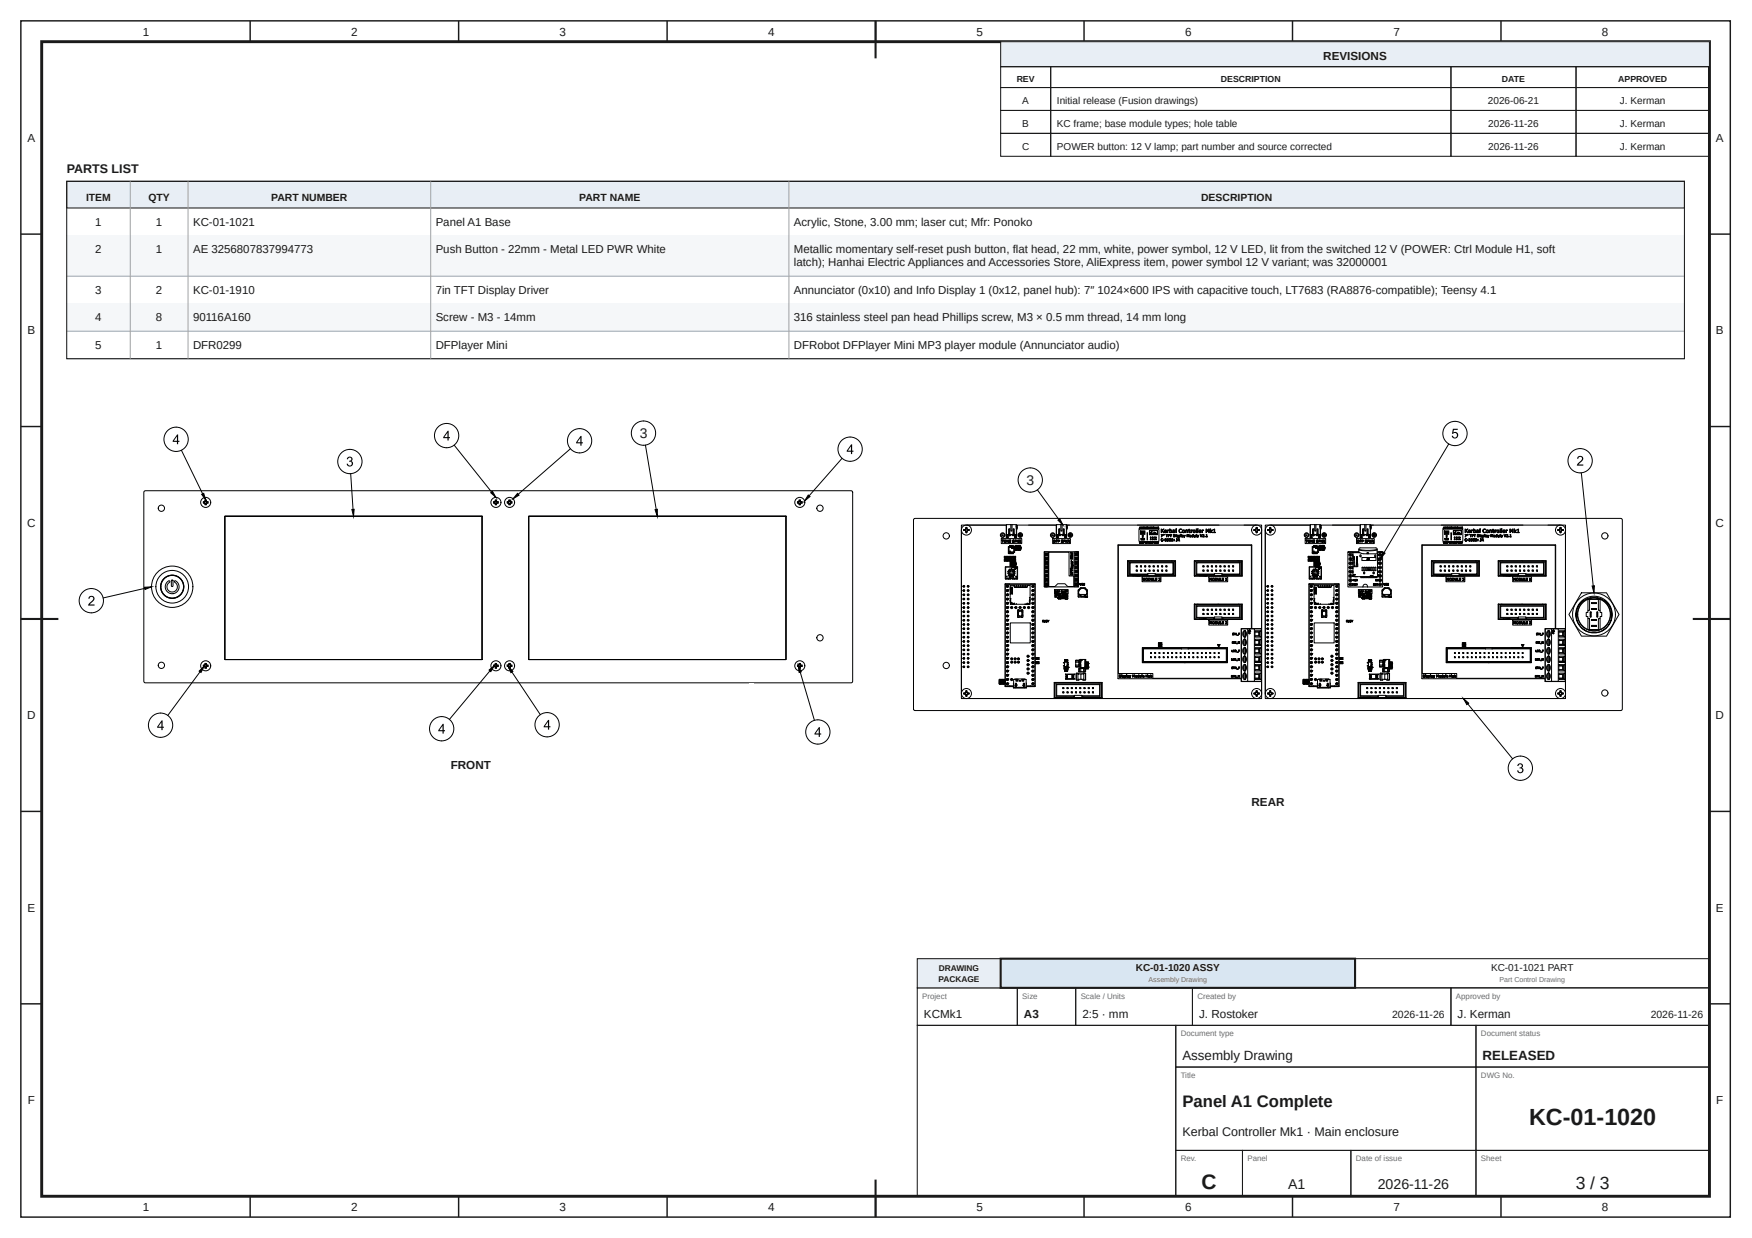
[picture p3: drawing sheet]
<svg xmlns="http://www.w3.org/2000/svg" width="420mm" height="297mm" viewBox="0 0 420 297" stroke-linecap="round" stroke-linejoin="round" font-family="sans-serif">
<defs><g id="words">
<text font-size="5.6" fill="#1a1a1a" x="366.7" y="270">KC-01-1020</text>
<text font-size="5" fill="#1a1a1a" x="288.2" y="285.2">C</text>
<text font-size="4.2" fill="#1a1a1a" x="377.9" y="285.2">3 / 3</text>
<text font-size="4" fill="#1a1a1a" x="283.6" y="265.5">Panel A1 Complete</text>
<g font-size="3.4" fill="#1a1a1a">
<text x="308.9" y="285.2">A1</text>
<text x="330.4" y="285.2">2026-11-26</text>
</g>
<g font-size="3.3" fill="#1a1a1a">
<text x="153.4" y="105.1">3</text>
<text x="246.2" y="116.4">3</text>
</g>
<g font-size="3.2" fill="#1a1a1a">
<text x="283.6" y="254.2">Assembly Drawing</text>
<text x="355.6" y="254.2">RELEASED</text>
</g>
<g font-size="3" fill="#1a1a1a">
<text x="16" y="41.5">PARTS LIST</text>
<text x="283.6" y="272.5">Kerbal Controller Mk1 · Main enclosure</text>
</g>
<g font-size="2.8" fill="#1a1a1a">
<text x="34.2" y="8.6">1</text>
<text x="84.2" y="8.6">2</text>
<text x="134.2" y="8.6">3</text>
<text x="184.2" y="8.6">4</text>
<text x="234.2" y="8.6">5</text>
<text x="284.2" y="8.6">6</text>
<text x="334.2" y="8.6">7</text>
<text x="384.2" y="8.6">8</text>
<text x="317.4" y="14.3">REVISIONS</text>
<text x="6.6" y="34.1">A</text>
<text x="411.6" y="34.1">A</text>
<text x="6.6" y="80.2">B</text>
<text x="411.6" y="80.2">B</text>
<text x="6.5" y="126.4">C</text>
<text x="411.5" y="126.4">C</text>
<text x="6.5" y="172.6">D</text>
<text x="411.5" y="172.6">D</text>
<text x="108.1" y="184.6">FRONT</text>
<text x="300.2" y="193.3">REAR</text>
<text x="6.6" y="218.7">E</text>
<text x="411.6" y="218.7">E</text>
<text x="221.6" y="244.2">KCMk1</text>
<text x="245.6" y="244.2">A3</text>
<text x="259.6" y="244.2">2:5 · mm</text>
<text x="287.6" y="244.2">J. Rostoker</text>
<text x="349.6" y="244.2">J. Kerman</text>
<text x="6.6" y="264.9">F</text>
<text x="411.6" y="264.9">F</text>
<text x="34.2" y="290.6">1</text>
<text x="84.2" y="290.6">2</text>
<text x="134.2" y="290.6">3</text>
<text x="184.2" y="290.6">4</text>
<text x="234.2" y="290.6">5</text>
<text x="284.2" y="290.6">6</text>
<text x="334.2" y="290.6">7</text>
<text x="384.2" y="290.6">8</text>
</g>
<g font-size="2.7" fill="#1a1a1a">
<text x="22.9" y="54.2">1</text>
<text x="37.4" y="54.2">1</text>
<text x="46.3" y="54.2">KC-01-1021</text>
<text x="104.5" y="54.2">Panel A1 Base</text>
<text x="190.4" y="54.2">Acrylic, Stone, 3.00 mm; laser cut; Mfr: Ponoko</text>
<text x="22.9" y="60.8">2</text>
<text x="37.4" y="60.8">1</text>
<text x="46.3" y="60.8">AE 3256807837994773</text>
<text x="104.5" y="60.8">Push Button - 22mm - Metal LED PWR White</text>
<text x="190.4" y="60.8">Metallic momentary self-reset push button, flat head, 22 mm, white, power symbol, 12 V LED, lit from the switched 12 V (POWER: Ctrl Module H1, soft</text>
<text x="190.4" y="63.9">latch); Hanhai Electric Appliances and Accessories Store, AliExpress item, power symbol 12 V variant; was 32000001</text>
<text x="22.9" y="70.5">3</text>
<text x="37.4" y="70.5">2</text>
<text x="46.3" y="70.5">KC-01-1910</text>
<text x="104.5" y="70.5">7in TFT Display Driver</text>
<text x="190.4" y="70.5">Annunciator (0x10) and Info Display 1 (0x12, panel hub): 7″ 1024×600 IPS with capacitive touch, LT7683 (RA8876-compatible); Teensy 4.1</text>
<text x="22.9" y="77.1">4</text>
<text x="37.4" y="77.1">8</text>
<text x="46.3" y="77.1">90116A160</text>
<text x="104.5" y="77.1">Screw - M3 - 14mm</text>
<text x="190.4" y="77.1">316 stainless steel pan head Phillips screw, M3 × 0.5 mm thread, 14 mm long</text>
<text x="22.9" y="83.7">5</text>
<text x="37.4" y="83.7">1</text>
<text x="46.3" y="83.7">DFR0299</text>
<text x="104.5" y="83.7">DFPlayer Mini</text>
<text x="190.4" y="83.7">DFRobot DFPlayer Mini MP3 player module (Annunciator audio)</text>
</g>
<g font-size="2.5" fill="#1a1a1a">
<text x="20.6" y="48.3">ITEM</text>
<text x="35.6" y="48.3">QTY</text>
<text x="65.1" y="48.3">PART NUMBER</text>
<text x="138.9" y="48.3">PART NAME</text>
<text x="288.1" y="48.3">DESCRIPTION</text>
<text x="333.9" y="244.2">2026-11-26</text>
<text x="395.9" y="244.2">2026-11-26</text>
</g>
<g font-size="2.4" fill="#1a1a1a">
<text x="245.2" y="24.9">A</text>
<text x="253.5" y="24.9">Initial release (Fusion drawings)</text>
<text x="356.9" y="24.9">2026-06-21</text>
<text x="388.5" y="24.9">J. Kerman</text>
<text x="245.1" y="35.9">C</text>
<text x="245.2" y="30.4">B</text>
<text x="253.5" y="30.4">KC frame; base module types; hole table</text>
<text x="253.5" y="35.9">POWER button: 12 V lamp; part number and source corrected</text>
<text x="357" y="30.4">2026-11-26</text>
<text x="357" y="35.9">2026-11-26</text>
<text x="388.5" y="30.4">J. Kerman</text>
<text x="388.5" y="35.9">J. Kerman</text>
<text x="272.4" y="233">KC-01-1020 ASSY</text>
<text x="357.6" y="233">KC-01-1021 PART</text>
</g>
<g font-size="2.1" fill="#1a1a1a">
<text x="243.8" y="19.6">REV</text>
<text x="292.8" y="19.6">DESCRIPTION</text>
<text x="360.2" y="19.6">DATE</text>
<text x="388.1" y="19.6">APPROVED</text>
</g>
<g font-size="2" fill="#1a1a1a">
<text x="225.2" y="233">DRAWING</text>
<text x="225.1" y="235.6">PACKAGE</text>
</g>
<g font-size="1.9" fill="#6b6b6b">
<text x="221.2" y="239.6">Project</text>
<text x="245.2" y="239.6">Size</text>
<text x="259.2" y="239.6">Scale / Units</text>
<text x="287.2" y="239.6">Created by</text>
<text x="349.2" y="239.6">Approved by</text>
<text x="283.2" y="248.6">Document type</text>
<text x="355.2" y="248.6">Document status</text>
<text x="283.2" y="258.6">Title</text>
<text x="355.2" y="258.6">DWG No.</text>
<text x="283.2" y="278.6">Rev.</text>
<text x="299.2" y="278.6">Panel</text>
<text x="325.2" y="278.6">Date of issue</text>
<text x="355.2" y="278.6">Sheet</text>
</g>
<g font-size="1.7" fill="#6b6b6b">
<text x="275.5" y="235.7">Assembly Drawing</text>
<text x="359.6" y="235.7">Part Control Drawing</text>
</g>
</g></defs>
<g fill="none" stroke="#1a1a1a" stroke-width=".35">
<path d="M5 5h410v287h-410zM60 5v5M110 5v5M160 5v5M210 5v5M260 5v5M310 5v5M360 5v5M5 56.2h5M410 56.2h5M5 102.3h5M410 102.3h5"/>
<path d="M5 148.5h5M410 148.5h5M5 194.7h5M410 194.7h5M5 240.8h5M410 240.8h5M60 287v5M110 287v5M160 287v5M210 287v5M260 287v5M310 287v5"/>
<path d="M360 287v5"/>
</g>
<path d="M10 10h400v277h-400z" fill="none" stroke="#1a1a1a" stroke-width=".7" stroke-linecap="butt"/>
<path d="M210 5v9M5 148.5h9M406 148.5h9M210 283v9" fill="none" stroke="#1a1a1a" stroke-width=".5"/>
<path d="M240 10h170v6h-170z" fill="#e8eef5"/>
<g fill="none" stroke="#1a1a1a" stroke-width=".25">
<path d="M240 10h170v6h-170zM240 16h12v5h-12zM252 16h96v5h-96zM348 16h30v5h-30zM378 16h32v5h-32zM240 21h12v5.5h-12zM240 26.5h12v5.5h-12zM240 32h12v5.5h-12zM252 21h96v5.5h-96zM252 26.5h96v5.5h-96zM252 32h96v5.5h-96zM348 21h30v5.5h-30z"/>
<path d="M348 26.5h30v5.5h-30zM348 32h30v5.5h-30zM378 21h32v5.5h-32zM378 26.5h32v5.5h-32zM378 32h32v5.5h-32zM220 237h24v9h-24zM244 237h14v9h-14zM258 237h28v9h-28zM286 237h62v9h-62zM348 237h62v9h-62zM220 246h62v41h-62zM282 246h72v10h-72z"/>
<path d="M282 256h72v20h-72zM354 246h56v10h-56zM354 256h56v20h-56zM282 276h16v11h-16zM298 276h26v11h-26zM324 276h30v11h-30zM354 276h56v11h-56z"/>
</g>
<path d="M220 230h20v7h-20z" fill="#e8eef5"/>
<path d="M220 230h20v7h-20z" fill="none" stroke="#1a1a1a" stroke-width=".25"/>
<path d="M240 230h85v7h-85z" fill="#d9e6f2"/>
<path d="M240 230h85v7h-85z" fill="none" stroke="#1a1a1a" stroke-width=".5"/>
<path d="M325 230h85v7h-85z" fill="none" stroke="#1a1a1a" stroke-width=".25"/>
<path d="M16 43.5h388v6.4h-388z" fill="#e8eef5"/>
<path d="M16 43.5h388v6.4h-388z" fill="none" stroke="#1a1a1a" stroke-width=".25"/>
<path d="M16 56.5h388" fill="none" stroke="#9aa3ad" stroke-width=".24"/>
<path d="M16 56.5h388v9.8h-388z" fill="#f5f7f9"/>
<path d="M16 66.3h388M16 72.9h388" fill="none" stroke="#9aa3ad" stroke-width=".24"/>
<path d="M16 72.9h388v6.6h-388z" fill="#f5f7f9"/>
<path d="M31.2 43.5v42.6M45.1 43.5v42.6M103.3 43.5v42.6M189.2 43.5v42.6M16 79.5h388M16 86.1h388" fill="none" stroke="#9aa3ad" stroke-width=".24"/>
<path d="M16 43.5h388v42.6h-388z" fill="none" stroke="#1a1a1a" stroke-width=".25"/>
<g fill="none" stroke="#000" stroke-width=".24">
<path d="M34.6 117.8l169.6-.1 .3 .4v45.4l-.3 .3h-169.4l-.3-.3v-45.4zM43.5 108l5.1 10.5M48.4 118.6l.5-.2 .4 1.6zM49.2 120h.3M49.2 120v.2M49.5 120l-.1 .2zM84.1 113.6l.6 8.6M108.9 106.8l9 11.2M117.7 118.2l.4-.3 .8 1.4zM118.8 120l.1 .2M118.8 120v.2M118.8 120h.3"/>
<path d="M119.1 120v.2M122.1 120h.3M122.1 120v.2M122.4 120v.2M124.1 118.4l.4 .4-1.5 .9zM136.8 107.7l-12.5 10.9M154.8 106.8l2.6 15.4M191.7 120v.2M192 120v.2M192 120h-.3l-.1 .3M193.8 118.8l.5 .3-1.3 1.1zM201.9 110l-7.8 8.9"/>
<path d="M40.1 139.6a.32 .32 0 0 1 .4-.3 .32 .32 0 0 1 .3 .4 .32 .32 0 0 1-.4 .2l-.3 .7 .1 .8 .5 .5 .7 .1 .7-.3 .4-.7-.1-.8-.6-.7 .3-.2 .5 .4 .3 .8v.5l-.5 1.1-.6 .3h-.6l-.7-.2-.5-.3-.3-.6-.1-.6zM41.2 139.2l.3 .1v1.3l-.1 .1-.3-.1zM48.8 120.4h.2M49 120.4v.2M49 120.6l.2 .3M49 120.6l-.2 .1M49 120.4h.2M49 120.7h.1M49 120.4h-.2v.1l.2 .2M49 120.6v.1M49.1 120.7l.1 .1M49.2 120.2h.1"/>
<path d="M49.2 120.2l-.1 .1M49.2 120.7h-.1M49.2 120.9v.2M49.2 120.2l-.2 .2M49.2 120.8h.1M49.2 120.9h.2M49.2 120.2h.2M49.4 120.8l.1 .3h-.2h-.1v-.3M49.4 120.9l.1 .2M49.4 120.2l.1 .1M49.5 120.7v.1M49.5 120.2v.1"/>
<path d="M49.5 120.3l.1 .1M49.6 120.4h.1M49.6 120.6h.1M49.6 120.7l-.2 .2M49.6 120.7h-.1M49.7 120.6l.2 .1M49.7 120.4v.2M49.9 120.4v.3M49.9 120.7h-.3M49.9 120.4h-.4M49.9 120.4h-.2M53.9 123.8h61.7v34.4h-61.7z"/>
<path d="M53.9 123.9h61.7v34.3h-61.7zM84.4 122.2h.5l-.1 1.7zM118.4 120.7h.4l.1 .2M118.4 120.4h.3M118.4 120.7h.2M118.4 120.4v.3M118.6 120.4v.2M118.6 120.7h.1M118.7 120.6l-.1 .1M118.7 120.3l.1 .1M118.7 120.3l-.1 .1M118.8 120.2h.1"/>
<path d="M118.8 120.8v.3h.1l.2-.3M118.8 120.2l-.1 .1M118.8 120.7v.1M118.9 120.9l-.1 .2M118.9 120.2l-.1 .2h-.4M118.9 120.8h-.1M118.9 120.9h.1M118.9 120.2h.1M119 120.9l.1 .2M119 120.2l.1 .1M119 120.8h.1M119.1 120.7v.1"/>
<path d="M119.1 120.2v.1M119.1 120.3l.1 .1M119.2 120.4h.1M119.2 120.6h.1M119.2 120.4h-.1M119.2 120.7l-.2 .2M119.2 120.4h.3M119.3 120.6l.2 .1M119.3 120.4v.2M119.5 120.4h-.2M119.5 120.4v.3M119.5 120.7h-.4"/>
<path d="M121.7 120.4h.2M121.7 120.7h.2M121.7 120.4v.3M121.9 120.4v.2M121.9 120.6l.2 .3M121.9 120.6l-.2 .1M121.9 120.7h.1M121.9 120.6v.1M122 120.3l.1 .1M122 120.3l-.1 .1M122.1 120.2h.1M122.1 120.2l-.1 .1"/>
<path d="M122.1 120.7v.1M122.1 120.8v.3h.1l.2-.3M122.1 120.9v.2M122.1 120.2l-.2 .2M122.1 120.8h.1M122.1 120.9h.2M122.1 120.2h.2M122.3 120.9l.1 .2M122.3 120.2l.1 .1M122.3 120.8h.1M122.4 120.4h.4v.1v.2h-.4l-.1 .2M122.4 120.7v.1"/>
<path d="M122.4 120.2v.1M122.4 120.3l.1 .1M122.5 120.4h.1M122.5 120.6h.1M122.5 120.7h-.1M122.6 120.6l.2 .1M122.6 120.4v.2M122.8 120.4h-.2M126.8 123.8h61.7v34.4h-61.7zM126.8 123.9h61.7v34.3h-61.7zM157.1 122.3l.6-.1v1.7zM191.3 120.4h.2"/>
<path d="M191.3 120.7h.2M191.3 120.4v.3M191.5 120.6l.2 .3M191.5 120.6l-.2 .1M191.5 120.4v.2M191.5 120.7h.1M191.5 120.6v.1M191.6 120.3l.1 .1M191.6 120.3l-.1 .1M191.7 120.2h.1M191.7 120.7v.4h.3v-.3M191.7 120.9v.2"/>
<path d="M191.7 120.2l-.2 .2M191.7 120.8h.1M191.7 120.9h.2M191.7 120.2h.2M191.9 120.8h.1M192 120.7v.1M192 120.2v.2l-.1-.2M192 120.3l.1 .1M192.1 120.4h.1M192.1 120.6h.1M192.1 120.7l-.2 .1 .1 .3M192.1 120.7h-.1"/>
<path d="M192.2 120.6l.2 .1M192.2 120.4v.2M192.4 120.4h-.2M192.4 120.4v.3M192.4 120.7h-.3M192.4 120.4h-.4M34.7 140.9l1.6-.1-1.5 .6zM34.7 141.2l-10 2.3M48.8 159.9h.4v.2M48.8 159.6l.2 .1M49 159.6v.2M49 159.6v.1"/>
<path d="M49 159.8v.1M49.1 159.9l.1 .1M49.2 159.4v.1M49.2 159.4l-.1 .1M49.2 159.2h.3M49.2 159.9h-.2M49.2 159.6h-.4v.3h.2M49.2 159.2v.2M49.2 159.4l-.2 .3M49.2 159.4h.2M49.4 159.5h.1M49.5 159.2l-.1 .3z"/>
<path d="M49.5 159.9h.1M49.5 159.4v.1M49.5 159.9v.1M49.5 159.5l.4 .1v.3M49.6 159.8l.3 .1M49.6 159.7h.1M49.6 159.6h-.1M49.6 159.9l-.2 .2M49.6 159.9h-.1M49.7 159.6v.2M49.9 159.9h-.3M49.9 159.6l-.2 .1"/>
<path d="M118.4 159.9h.4l.1 .2M118.4 159.9h.2M118.6 159.6v.2M118.6 159.6l.1 .1M118.6 159.9h.1M118.7 159.8l-.1 .1M118.7 159.5l.1 .1M118.7 159.5l-.3 .1v.3M118.7 159.9l.1 .1M118.8 159.2l.1 .2M118.8 159.4l.1 .1M118.8 159.2v.2"/>
<path d="M118.8 159.4l-.1 .1M118.8 159.2h.3M118.8 159.9h-.1M118.9 159.4l-.1 .2h-.4M118.9 159.4h.1M119 159.5h.1M119.1 159.9h.1M119.1 159.2v.2M119.1 159.4v.1M119.1 159.9v.1M119.1 159.5l.4 .1v.3M119.2 159.8l.3 .1"/>
<path d="M119.2 159.7h.1M119.2 159.6h-.1M119.2 159.9l-.2 .2M119.3 159.6v.2M119.5 159.6l-.2 .1M119.5 159.9h-.4M121.7 159.9h.4v.2M121.7 159.6l.2 .1M121.7 159.9h.2M121.9 159.6v.2M121.9 159.8l1.1 1.3-.5 .3zM121.9 159.6v.1"/>
<path d="M121.9 159.9h.1M121.9 159.8v.1M122 159.5l.1 .1M122 159.5l-.3 .1v.3M122 159.9l.1 .1M122.1 159.4v.1M122.1 159.4l-.1 .1M122.1 159.2h.3M122.1 159.2v.2M122.1 159.9h-.1M122.1 159.4l-.2 .3M122.1 159.4h.2"/>
<path d="M122.3 159.5h.1M122.4 159.2v.2M122.4 159.9h.1M122.4 159.4v.1M122.4 159.9v.1M122.4 159.5l.1 .1M122.5 159.8l.3 .1M122.5 159.7h.1M122.5 159.6h.3v.3h-.4l-.1 .2M122.5 159.6h-.1M122.5 159.9h-.1M122.6 159.6v.2"/>
<path d="M122.8 159.6l-.2 .1M191.3 159.9h.4v.2M191.3 159.6l.2 .1M191.3 159.9h.2M191.5 159.7l.7 1.5-.5 .1zM191.5 159.6v.2M191.5 159.6v.1M191.5 159.9h.1M191.5 159.8v.1M191.6 159.5l.1 .1M191.6 159.5l-.3 .1v.3M191.6 159.9l.1 .4h.3"/>
<path d="M191.7 159.2v.2M191.7 159.4v.1M191.7 159.9h-.1M191.7 159.4v.2l-.2 .1M191.7 159.4h.2M192 159.9v.1M192 159.2v.2M192 159.2h-.3l-.1 .3M192 159.4v.2l-.1-.1M192 159.5l.4 .1v.3M192.1 159.8l.3 .1M192.1 159.7h.1"/>
<path d="M192.1 159.9l-.2 .1 .1 .3M192.1 159.6h-.1M192.1 159.9h-.1M192.2 159.6v.2M192.4 159.6l-.2 .1M192.4 159.9h-.3M47.8 161l1.2-1.2-.8 1.5zM48 161.2l-7.8 10.5M49.2 160.3h.3M49.2 160v.3M49.2 160.1v.2M49.2 160h.1"/>
<path d="M49.2 160.1h.2M49.4 160.1l.1 .2M49.4 160l.1 .3M117.3 160.8l1.3-1.1-.9 1.4zM117.5 160.9l-9.7 11.7M118.8 160v.3M118.8 160.3h.3M118.9 160.1l-.1 .2M118.9 160h-.1M118.9 160.1h.1M119 160.1l.1 .2M119 160h.1"/>
<path d="M119.1 160v.3M122.1 160.3h.3M122.1 160v.3M122.1 160.1v.2M122.1 160h.1M122.1 160.1h.2M122.3 160.1l.1 .2M122.3 160h.1M122.4 160v.3M122.8 161.2l6.8 10.3M180 165.7l.4 .1zM180 166l.4 .2z"/>
<path d="M180 164l.4 .2zM180 164.8l.4 .2zM180 165l.4 .2zM180 165.5l.4 .1zM180.3 165.7h.1M180.3 165.8h.1M180.3 166h.1M180.3 166.2h.1M180.3 164h.1M180.3 164.2h.1M180.3 164.8h.1M180.3 165h.1"/>
<path d="M180.3 165.2h.1M180.3 165.5h.1M180.3 165.6h.1M191.7 160.1v.2M191.7 160h.1M191.7 160.1h.2M191.9 160h.1M191.9 161.3l3.4 11.5M192 160v.3"/>
<circle cx="42.2" cy="105.4" r="2.91"/>
<circle cx="83.9" cy="110.7" r="2.91"/>
<circle cx="107.1" cy="104.5" r="2.91"/>
<circle cx="139" cy="105.7" r="2.91"/>
<circle cx="154.3" cy="103.9" r="2.91"/>
<circle cx="203.9" cy="107.8" r="2.91"/>
<circle cx="38.7" cy="121.9" r=".75"/>
<circle cx="49.3" cy="120.5" r="1.21"/>
<circle cx="118.9" cy="120.5" r="1.21"/>
<circle cx="122.2" cy="120.5" r="1.21"/>
<circle cx="191.8" cy="120.5" r="1.21"/>
<circle cx="196.7" cy="121.9" r=".75"/>
<circle cx="21.9" cy="144.1" r="2.91"/>
<circle cx="38.7" cy="159.6" r=".75"/>
<circle cx="41.3" cy="140.8" r="5"/>
<circle cx="41.3" cy="140.8" r="2.76"/>
<circle cx="41.3" cy="140.8" r="2.72"/>
<circle cx="41.3" cy="140.8" r="3.9"/>
<circle cx="41.3" cy="140.8" r="2.8"/>
<circle cx="49.3" cy="159.7" r="1.21"/>
<circle cx="118.9" cy="159.7" r="1.21"/>
<circle cx="122.2" cy="159.7" r="1.21"/>
<circle cx="191.8" cy="159.7" r="1.21"/>
<circle cx="196.7" cy="153" r=".75"/>
<circle cx="38.5" cy="174" r="2.91"/>
<circle cx="105.9" cy="174.8" r="2.91"/>
<circle cx="131.2" cy="173.9" r="2.91"/>
<circle cx="196.2" cy="175.6" r="2.91"/>
</g>
<g fill="#000">
<path d="M48.4 118.6l.5-.2 .4 1.6zM83.4 109.7a.62 .62 0 0 1 .9 0 .62 .62 0 0 1-.1 .9 .72 .72 0 0 1 0 1.3 .72 .72 0 0 1-1.1-.6l.3-.1a.47 .47 0 0 0 .6 .5 .47 .47 0 0 0 .4-.6 .47 .47 0 0 0-.7-.3v-.3a.4 .4 0 0 0 .6-.3 .4 .4 0 0 0-.4-.5 .4 .4 0 0 0-.4 .5h-.3zM117.7 118.2l.4-.3 .8 1.4zM124.1 118.4l.4 .4-1.5 .9zM193.8 118.8l.5 .3-1.3 1.1zM84.4 122.2h.5l-.1 1.7zM157.1 122.3l.6-.1v1.7zM21.4 143.1a.77 .77 0 0 1 1.2 .2 .77 .77 0 0 1-.4 1.1l-.7 .6h1.2v.3h-1.6l.4-.6a1.27 1.27 0 0 0 .8-1.4l-.5-.1-.3 .5-.3-.1zM34.7 140.9l1.6-.1-1.5 .6zM47.8 161l1.2-1.2-.8 1.5zM117.3 160.8l1.3-1.1-.9 1.4zM121.9 159.8l1.1 1.3-.5 .3z"/>
<path d="M191.5 159.7l.7 1.5-.5 .1z"/>
<path d="M42.5 104.2h.2v1.6h.3v.2h-.3v.6h-.3v-.6h-1v-.2zM42.4 104.7l-.7 1.1h.7z"/>
<path d="M107.4 103.3h.2v1.6h.3v.2h-.3v.6h-.3v-.6h-1v-.2zM107.3 103.8l-.7 1.1h.7z"/>
<path d="M139.2 104.6h.3v1.5h.3v.3h-.3v.5h-.3v-.5h-1v-.3zM139.2 105l-.7 1.1h.7z"/>
<path d="M153.8 103a.7 .7 0 0 1 .7-.3 .7 .7 0 0 1 .6 .6h-.3a.49 .49 0 0 0-.7-.3 .49 .49 0 0 0-.2 .6l-.1 .3a.74 .74 0 0 1 1.2 .1 .74 .74 0 0 1-.3 1.1 .74 .74 0 0 1-1-.5l-.1-.9zM153.9 104.4a.51 .51 0 0 0 1 0 .51 .51 0 0 0-1 0z"/>
<path d="M204.1 106.6h.3v1.5h.3v.3h-.3v.5h-.3v-.5h-1v-.3zM204.1 107.1l-.7 1h.7z"/>
<path d="M38.8 172.8h.2v1.5h.3v.3h-.3v.6h-.3v-.6h-1v-.3zM38.7 173.3l-.7 1h.7z"/>
<path d="M106.2 173.7h.2v1.5h.3v.2h-.3v.6h-.3v-.6h-1v-.2zM106.1 174.1l-.7 1.1h.7z"/>
<path d="M131.5 172.7h.2v1.5h.3v.3h-.3v.6h-.3v-.6h-1v-.3zM131.4 173.2l-.7 1h.7z"/>
<path d="M196.4 174.5h.2v1.5h.4v.2h-.4v.6h-.2v-.6h-1.1v-.2zM196.4 174.9l-.8 1.1h.8z"/>
</g>
<g fill="#fff">
<path d="M179.5 164.4h1.3v2.2h-1.3z"/>
<path d="M179.7 163.9h1v2.6h-1z"/>
<circle cx="154.4" cy="103.9" r="2.6"/>
</g>
<g fill="none" stroke="#000" stroke-width=".24">
<path d="M248.8 117.5l5.2 7.1M347.5 106.5l-15.5 26.1M379.3 113.4l2.8 27.2M219.2 124.5l169.6-.1 .3 .3v45.5l-.3 .3h-169.4l-.3-.4zM230.6 127.3v39M231.1 127.2l.1 .1M231.2 127.1h-.1M231.2 127.3h.2M231.2 127.2h.2M231.4 127.3h.1M231.4 127.1h-.3v.2M231.4 127.1h-.2"/>
<path d="M231.4 127.2h.1M231.4 127.3l.3 .2M231.4 127.1h.1M231.5 127l-.1 .1M231.6 127l-.2 .1M231.6 126.9l-.1 .1M231.6 126.9v.1M231.7 127.5v.1M231.7 126.8l-.1 .1M231.7 127.8h.1M231.7 126.8h.1M231.7 127.6v.2"/>
<path d="M231.7 126.8l-.1 .2M231.7 127.8h.2M231.7 127.6l.1 .2M231.8 126.6h.1M231.8 126.6l-.1 .2M231.8 127.6v.2M231.8 126.8h.1M231.8 126.6v.2M231.9 127.5l-.1 .1M231.9 126.8v.2M231.9 126.8h.1M231.9 126.6v.2"/>
<path d="M231.9 127.6v.2M231.9 127.5v.1M231.9 126h9.4M231.9 127.8h.1M231.9 126.5h-.2v.3M231.9 126.8l.1 .1M232 127.4l-.1 .1M232.1 127.1h.1M232.1 127.3l-.2 .2M232.2 127.1l-.3-.2 .2 .2M232.2 127.3l-.3 .1M232.2 127.1l.2 .1"/>
<path d="M232.2 127.3h-.1M232.2 127.2h-.1M232.2 127.1h.2M232.4 127.2h-.2M232.4 127.1h.1M232.4 127.3h-.2M232.4 127.2v.1M240.1 129.2h5v1.2h-5zM240.2 129.5h.5l-.2 .1v.5v-.5zM240.3 128.3l.4 .1zM240.9 133.5h.5l.1 .4-.1-.4h-.5v.4zM240.9 134.6h.5"/>
<path d="M241 134.3l.3 .1zM241 133.8h.3v.5h-.3zM241 133.7l.3 .1zM241 133.8h.1M241 134.3h.1M241.2 136h2.8v2.7h-2.8zM241.2 138.7h.1M241.3 134.2h.1M241.3 134.3h.1M241.3 133.8h.1M241.3 134.1v.2M241.4 138.3l.1 .1z"/>
<path d="M241.4 133.5h.1M241.4 129.5l.4 .5 .1-.5v.6l-.4-.5-.1 .5zM241.4 128.2h2.3M241.5 134.6v-.4l-.1 .4h-.5v-.4v.4M241.5 134.6h-.1M241.6 133.5h.6v.4l-.1-.4h-.5v.4zM241.6 128.3h.1v.6h-.1M241.6 128.3v.6h-.2v-3h2.4v3h-.2v-.6M241.6 134.6h.5M241.6 134.6v-.4v.4h.5l.1-.4-.1 .4M241.7 134.3l.3 .1zM241.7 133.8h.3v.5h-.3z"/>
<path d="M241.7 133.7l.3 .1zM241.7 133.8h.1M241.7 134.3h.1M241.7 138.9h.1M241.7 138.9h.7v-.2h.3l.1 .2h.6M241.8 131.2v1.3M241.9 132.6h.1M241.9 132.5v.1M241.9 128.3l-.1 .7M241.9 128.3v-1.4h.3v1.4M241.9 128.1h.3M242 128.3h.1"/>
<path d="M242 132.4v.1M242 132.4h.1M242 131.3h.1M242 131.3v1.1M242 138.1h.2v.4l-.2-.1h.2zM242 138.7v.2h-.3M242 131.2v1.3M242 131.1l-.1 .1M242 132.5v.1M242 131.1v.1M242 134.2h.1M242 134.3h.1"/>
<path d="M242 133.8h.1M242 134.1v.2M242 131.3h1.1M242 132.5h1.1M242 128.3l.1 .2h.2v-.2v.2h-.2zM242 132.5h.1M242.1 129.5h.3l-.3 .1v.2h.3h-.3v.3h.3h-.3zM242.1 137.5h.4v.4M242.1 128.3v.2M242.1 137.2v.2M242.1 137.4l.4 .5M242.1 126.9v1.2"/>
<path d="M242.1 128.5h.1M242.1 132.5v.4l.1-.4M242.1 131.3v-.4l.1 .4M242.2 128.5h.1M242.2 136.7v-.2l.1 .2 .2-.1v-.4h.1v.4l.5-.1-.1 .2M242.2 136.7l-.4 .1 .2 .2-.3 .2 .2 .1M242.3 134.6v-.4v.4h.5v-.4v.4M242.3 133.5h.6v.4l-.1-.4h-.5v.4zM242.3 134.6h.1M242.3 138.1h.2v.4l-.2-.1 .2-.1zM242.3 134.6h.5M242.3 133.5h.1"/>
<path d="M242.3 138.7l-.3 .1M242.4 131.3v-.4h.1v.4M242.4 132.5v.4h.1v-.4M242.4 125.9v1.5h.3l.1-1.5M242.4 133.9h.1M242.4 135.5h.1M242.4 135.1h.1M242.4 133.8h.1M242.4 135.6v-.6h.3v.6M242.4 134.8h.3M242.4 134.7l-.2 .1 .1 .4 .1-.4M242.4 133.7l.3 .1z"/>
<path d="M242.4 133.8h.3v.5h-.3zM242.4 134.3l.3 .1zM242.4 135.6h.1M242.4 134.3h.1M242.4 135.6h.3M242.4 135.5h.3M242.5 136.8v.4h-.4M242.5 136.8l-.4 .4M242.5 137.9h.2M242.6 128.3h-.1M242.6 131.5h.1M242.7 131.5h.1"/>
<path d="M242.7 131.3v-.4l.1 .4M242.7 132.5v.4l.1-.4M242.7 131.4l-.1 .1M242.7 138.1h.1l-.1 .1 .2 .1-.2 .2zM242.7 138.3l.1 .1zM242.7 131.4v.1M242.7 131.5h-.1M242.7 131.4h.1M242.7 136.8v.4h.4M242.7 136.8l.4 .4M242.7 136.8h-.2M242.7 135.1h.1"/>
<path d="M242.7 135.6h.1M242.7 136h.1M242.7 136h.5M242.7 135.8l-.3-.1-.1-.4v.5l.4 .1M242.7 135.5h.1M242.7 135.2h.1M242.7 135.3h.1M242.7 135.4h.1M242.7 133.8h.1M242.7 134.3h.1M242.7 135h-.3M242.8 135.8l.1-.5v.5l-.1 .1"/>
<path d="M242.8 134.7l.1 .1v.4l-.1-.4M242.8 136h.1M242.8 131.5h.1M242.9 131.5h.1M242.8 129.6h.5l-.4 .1 .4 .2-.1 .2h-.4l.4-.1zM242.8 138.7l.4 .1M242.8 128.3l.2 .2 .2-.2M242.9 131.5h-.1M242.9 131.4h.1M242.9 136h.1M242.9 131.4l-.1 .1M242.9 128.3v.2h.2v-.2"/>
<path d="M242.9 131.4v.1M242.9 131.5v.1M242.9 131.3v-.4h.1v.4M242.9 132.5v.4h.1v-.4M242.9 138.1h.2l-.1 .3 .2 .1h-.3l.2-.3zM243 131.5h.1M243 136.7l.1 .2M243 128.3v-1.4h.3v1.4M243 128.1h.3M243 135.3l.1 .5 .4-.1 .1-.4v.5h-.6zM243 134.6h.1M243 134.6v-.4l.1 .4h.4l.1-.4v.4"/>
<path d="M243 133.5h.6v.4l-.1-.4h-.4l-.1 .4zM243 134.6h.6M243 133.5h.1M243 136h.1M243.1 126.9v1.2M243.1 136.9l.2-.2-.1 .3M243.1 137.5h-.4v.4M243.1 131.3h.1M243.1 132.5h.1M243.1 128.3h.1M243.1 137.2v.2M243.1 137.4l-.4 .5"/>
<path d="M243.1 131.2v1.3M243.1 133.7l.4 .1zM243.1 133.8h.4v.5h-.4zM243.1 134.3l.4 .1zM243.1 133.9h.1M243.1 133.8h.1M243.1 135.1h.1M243.1 135.5h.1M243.1 135.6h.1M243.1 133.8v.2M243.1 134.3h.1M243.1 134.8h.3"/>
<path d="M243.1 134.7l-.1 .1v.4l.1-.4M243.1 131.2l.2-.1v1.5l-.2-.1M243.2 135.5h.3M243.2 136h.1M243.2 138.7v.2h.3v-.2h.3v.2h.3M243.2 132.4h.1M243.2 131.3h.1M243.2 131.3v1.1M243.2 137l.1 .2 .2-.1-.2 .2 .1 .4-.2-.1-.1 .2 .3 .3-.4-.3-.4 .2-.4-.2-.3 .3-.1-.1 .3-.3-.4-.2h.2v-.2M243.2 132.4l-.1 .1M243.2 128.3h.1M243.2 136h.4"/>
<path d="M243.3 136h.1M243.3 128.3v.6M243.3 128.3h.1M243.3 128.9h.1M243.4 129.5l.4 .1-.3 .5zM243.4 136.4l.1 .2zM243.4 138.9h.1M243.4 135.5h.1M243.4 135.1h.1M243.4 135.5l-.3 .1M243.4 135.6h.1M243.4 135.2h.1"/>
<path d="M243.4 135.3h.1M243.4 135.4h.1M243.4 135.5v-.5h-.3v.6M243.5 135h-.3M243.5 134.7l.1 .1v.4l-.1-.4M243.5 136.2l.2 .1-.1 .2-.3 .1zM243.5 133.8h.1M243.5 134.3h.1M243.5 130.9h.5l.1 .5-.1-.4-.4-.1-.2 .5zM243.5 129.6l.2 .1v.1h-.2zM243.5 136.3h.1l-.2 .1zM243.5 136h.1"/>
<path d="M243.6 128.3h-.2v.6h.2M243.6 136h.1M243.6 131.8v-.7h.3v.7M243.6 132.1h.3M243.6 131.7h.3M243.6 131.2h.1M243.6 131.7h.1M243.6 131.8h.1M243.6 131.8h.3M243.7 138.2l.1 .2zM243.7 136.3h.1zM243.8 136.3h.1"/>
<path d="M243.7 136.3h.1M243.8 126v2.9h-.5M243.8 126.2h.1M243.8 126.4h.1M243.8 126.1h.1M243.8 126h.1M243.8 126.6h.1M243.8 126.5h.1M243.8 126.8h.1M243.8 126.9h.1M243.8 126v.5M243.8 126.5v.4"/>
<path d="M243.8 126h9.6l-.1 2.9 .5 .1M243.9 138.7h.1M243.9 129.5l.1 .3 .4-.3-.3 .3 .3 .3-.4-.2-.1 .2zM243.9 131.2h.1M243.9 131.7h.1M243.9 131.8h.1M243.9 131.2h-.3M243.9 131.4h.1M243.9 131.5h.1M243.9 131.6h.1M243.9 132.1l.2-.1-.1-.5-.1 .5-.4-.1-.1-.4 .2 .6M244.1 136v2.9"/>
<path d="M244.1 136h-3v2.9h.3v-.2h.3v.2M244.1 131l.2-.2 .4 .1 .1 .4-.2-.4-.3 .1-.2 .3M244.1 131.9l.2 .2M244.1 131.6l.2 .3 .3 .1 .2-.5v.5l-.2 .1M244.3 131.2h.1M244.3 131.7h.1M244.3 131.8h.1M244.3 132.1h.3M244.3 131.7h.3M244.3 128.3h.3l.1-.3v.3l.4 .1h-.4l-.1 .3v-.3zM244.5 129.5l.3 .1-.1 .3 .2 .2-.3-.2-.1 .2zM244.5 129.6l.2 .2h-.2z"/>
<path d="M244.6 131.7h.1M244.6 131.2h.1M244.6 131.7l-.3 .1M244.6 131.8h.1M244.6 131.4h.1M244.6 131.5h.1M244.6 131.6h.1M244.6 131.7v-.6h-.3v.7M244.6 131.2h-.3M250.4 132.4l.1 8.4h8.1l.1-8.4M250.5 132.4h1v8.4h-1zM250.7 139.8h.6v.7h-.6z"/>
<path d="M250.7 137.8h.6v.7h-.6zM250.7 135.7h.6v.7h-.6zM250.7 133.7h.6v.7h-.6zM250.7 134.7h.6v.7h-.6zM250.7 136.8h.6v.6h-.6zM250.7 138.8h.6v.7h-.6zM250.7 132.7h.6v.7h-.6zM250.7 132.7l.1 .2M250.7 139.8l.1 .2M250.7 138.8l.1 .2M250.7 137.8l.1 .1M250.7 136.8l.1 .1"/>
<path d="M250.7 135.7l.1 .2M250.7 134.7l.1 .2M250.7 133.7l.1 .2M250.8 133.2h.4M250.8 138.3h.4M250.8 132.9v.3M250.8 133.9v.3M250.8 134.9v.3M250.8 135.9v.4M250.8 136.9v.4M250.8 137.9v.4M250.8 139v.3"/>
<path d="M250.8 140v.3M250.8 133.2l-.1 .2M250.8 139.3l-.1 .2M250.8 139.3h.4M250.8 138.3l-.1 .2M250.8 137.3l-.1 .1M250.8 137.3h.4M250.8 136.3l-.1 .1M250.8 136.3h.4M250.8 135.2l-.1 .2M250.8 135.2h.4M250.8 134.2l-.1 .2"/>
<path d="M250.8 134.2h.4M250.8 138.2l.1 .1M250.8 137.2l.1 .1M250.8 139.3h.1M250.8 133.2h.1M250.8 136.2h.1M250.8 135.2h.1M250.8 134.2h.1M250.9 137.9l-.1 .1M250.9 136.9l-.1 .1M250.9 140h-.1M250.9 139h-.1"/>
<path d="M250.9 132.9h-.1M250.9 135.9h-.1M250.9 134.9h-.1M250.9 133.9h-.1M250.9 138h.2M250.9 139h.2M250.9 138.2h.2M250.9 136h.2M250.9 134h.2M250.9 135h.2M250.9 132.9h.2M250.9 133.1h.2"/>
<path d="M250.9 132.9v.3M250.9 133.9v.3M250.9 134.9v.3M250.9 135.9v.4M250.9 136.9v.4M250.9 137.9v.4M250.9 139v.3M250.9 140v.3M250.9 139.2h.2M250.9 134.1h.2M250.9 135.2h.2M250.9 136.2h.2"/>
<path d="M250.9 137.2h.2M250.9 137h.2M251.1 132.9v.3M251.1 133.9v.3M251.1 134.9v.3M251.1 135.9v.4M251.1 136.9v.4M251.1 137.9v.4M251.1 139v.3M251.1 140v.3M251.1 137.9l.1 .4M251.1 136.9l.1 .1"/>
<path d="M251.1 140l.1 .3M251.1 139l.1 .3M251.1 132.9h.1M251.1 135.9h.1M251.1 134.9h.1M251.1 133.9h.1M251.2 133.2l.1 .2M251.2 132.9v.3M251.2 133.9v.3M251.2 134.9v.3M251.2 135.9v.4M251.2 136.9v.4"/>
<path d="M251.2 139.3l.1 .2M251.2 138.3l.1 .2M251.2 137.3l.1 .1M251.2 136.3l.1 .1M251.2 135.2l.1 .2M251.2 134.2l.1 .2M251.2 138.2l-.1 .1M251.2 137.2l-.1 .1M251.2 139.3h-.1M251.2 133.2h-.1M251.2 136.2h-.1M251.2 135.2h-.1"/>
<path d="M251.2 134.2h-.1M251.3 132.7l-.5 .2M251.3 139.8l-.5 .2M251.3 138.8l-.5 .2M251.3 137.8l-.5 .1M251.3 136.8l-.5 .1M251.3 135.7l-.5 .2M251.3 134.7l-.5 .2M251.3 133.7l-.5 .2M251.5 132.5h4.9v5.7h1.2v2.5h-1.5l-.7-.7h-1.7l-.7 .7h-1.5zM252.3 128.3l.4 .1zM252.5 129.2h4.2v1.2h-4.2z"/>
<path d="M252.6 129.5l.5 .1-.1 .5h-.4zM252.7 129.6l.3 .1v.3l-.3 .1zM253.3 129.5h.4l-.3 .1v.2h.2h-.2v.3zM253.4 128.2h2.3M253.6 128.3h.1v.6h-.1M253.6 128.3v.6h-.2v-3h2.4v3h-.2v-.6M253.7 124.8l.5-.3 .7 1.5zM253.8 129.5l.3 .2-.3 .4zM253.8 129.6h.2v.2h-.2zM253.9 128.3l-.1 .7M253.9 128.3v-1.4h.3v1.4M253.9 128.1h.3"/>
<path d="M254 128.3l.2 .2 .1-.2M254.1 128.3v.2h.2v-.2M254.1 126.9v1.2M254.4 125.9h.1M254.4 125.9v1.5h.3v-1.5M254.5 128.3h.1M254.6 129.6h.3l-.3 .1 .3 .2v.2h-.4l.4-.1-.4-.2zM254.6 128.3h.1M254.8 125.9h.1M254.8 128.3l.2 .2 .2-.2M254.9 128.3v.2h.2v-.2M255 128.3v-1.4h.3v1.4"/>
<path d="M255 128.1h.3M255.1 129.5l.4 .2-.3 .4zM255.1 126.9v1.2M255.1 128.3h.1M255.2 129.6l.2 .1-.1 .1h-.1zM255.2 128.3h.1M255.3 128.3h.1M255.6 129.5v.3l.4-.3-.2 .3 .2 .3-.3-.2-.1 .2zM255.6 128.3h-.2v.6h.2M255.8 126.2h.1M255.8 126.4h.1M255.8 126.1h.1"/>
<path d="M255.8 126h.1M255.8 126.6h.1M255.8 126.5h.1M255.8 126.8h.1M255.8 126.9h.1M255.8 126v.5M255.8 126.5v.4M256.1 129.5l.4 .1-.1 .3 .2 .2-.3-.2-.2 .2zM256.2 129.6l.2 .2h-.2zM256.3 128.3h.3l.1-.3v.3l.4 .1h-.4l-.1 .3v-.3zM256.7 136.4h.6zM256.7 133.4h.1"/>
<path d="M256.7 132.6h.1M256.7 137l.1 .3h.2v-.3v.3l.3 .1h-.6zM256.7 133.6h.6l-.5 .1 .4 .1-.4 .2 .5 .1h-.6l.4-.2zM256.8 136.6l.2-.1 .3 .4h-.6zM256.8 137.6h.4l.1 .4h-.6zM256.8 136.7l.2-.1v.2h-.2zM256.9 137.6h.3v.3h-.4zM256.9 135.3l.6 .4-.6 .1 .3-.2zM256.9 134.5l.4 .3h-.4zM256.9 133.4h.4zM256.9 132.6l.4 .1zM256.9 135l.2-.1 .1 .3 .1-.3v.3h-.4z"/>
<path d="M256.9 135.9h.4v.3h-.2l-.1-.3-.1 .3zM256.9 132.9h.4l-.4 .1 .4 .2h-.4zM256.9 135h.2v.2zM257.1 135.9l.1 .3zM257.6 132.4h1v8.4h-1zM257.8 132.7h.6v.7h-.6zM257.8 134.7h.6v.7h-.6zM257.8 136.8h.6v.6h-.6zM257.8 138.8h.6v.7h-.6zM257.8 137.8h.6v.7h-.6zM257.8 135.7h.6v.7h-.6zM257.8 133.7h.6v.7h-.6z"/>
<path d="M257.8 139.8h.6v.7h-.6zM257.8 139.8l.1 .2M257.8 132.7l.1 .2M257.8 133.7l.1 .2M257.8 134.7l.1 .2M257.8 135.7l.1 .2M257.8 136.8l.1 .1M257.8 137.8l.1 .1M257.8 138.8l.1 .2M257.9 136.9l.1 .4v-.4M257.9 137.9l.1 .4v-.4M257.9 139l.1 .3v-.3"/>
<path d="M257.9 140l.1 .3v-.3M257.9 133.9l.1 .3v-.3M257.9 134.9l.1 .3v-.3M257.9 135.9l.1 .3v-.3M257.9 133.9h.4M257.9 132.9h.4M257.9 135.9h.4M257.9 134.9h.4M257.9 139.2h.1M257.9 132.9v.3M257.9 140h.4M257.9 136.9h.4"/>
<path d="M257.9 137.9h.4M257.9 139h.4M257.9 133.2h.1M258 132.4h.4M258 136.9l-.1 .1M258 137.9l-.1 .1M258 139h-.1M258 140h-.1M258 132.9h-.1M258 133.9h-.1M258 134.9h-.1M258 135.9h-.1"/>
<path d="M258 138h.2M258 139h.2M258 138.2h.2M258 132.9v.3M258 136h.2M258 134h.2M258 135h.2M258 132.9h.2M258 133.1h.2M258 139.2h.2M258 134.1h.2M258 135.2h.2"/>
<path d="M258 136.2h.2M258 137.2h.2M258 137h.2M258 132.4h.1M258.2 139.2h.1M258.2 132.9v.3M258.2 133.9v.3M258.2 134.9v.3M258.2 135.9v.4M258.2 136.9v.4M258.2 137.9v.4M258.2 139v.3"/>
<path d="M258.2 140v.3M258.3 136.9v.1M258.3 137.9v.1M258.3 139h.1M258.3 140h.1M258.3 132.9h.1M258.3 133.9h.1M258.3 134.9h.1M258.3 135.9h.1M258.3 133.2l-.5 .2M258.3 134.2l-.5 .2M258.3 135.2l-.5 .2"/>
<path d="M258.3 136.3l-.5 .1M258.3 137.3l-.5 .1M258.3 138.3l-.5 .2M258.3 139.3l-.5 .2M258.3 132.9v.3M258.3 133.9v.3M258.3 134.9v.3M258.3 135.9v.4M258.3 136.9v.4M258.3 137.9v.4M258.3 139v.3M258.3 140v.3"/>
<path d="M258.3 133.2l.1 .2M258.3 134.2l.1 .2M258.3 135.2l.1 .2M258.3 136.3l.1 .1M258.3 137.3l.1 .1M258.3 138.3l.1 .2M258.3 139.3l.1 .2M258.3 137.2v.1M258.3 138.2v.1M258.3 139.3h.1M258.3 133.2h.1M258.3 134.2h.1"/>
<path d="M258.3 135.2h.1M258.3 136.2h.1M258.3 132.4h.1M258.4 132.4h.1M258.4 139.8l-.1 .2M258.4 132.7l-.1 .2M258.4 133.7l-.1 .2M258.4 134.7l-.1 .2M258.4 135.7l-.1 .2M258.4 136.8l-.1 .1M258.4 137.8l-.1 .1M258.4 138.8l-.1 .2"/>
<path d="M258.7 132.4h-8.3M258.9 139.9l.2 .4 .2-.4-.1 .5zM268.2 130.8h31.9v20l-2.4 .1v11.8h-21.2v-1.1h-8.3zM270.5 138.2h.1M270.5 134.5l11.4 .1M270.5 134.5h.1M270.5 134.5v3.7M270.5 138.2h11.4M270.6 134.6h11.2v3.5h-11.2zM270.9 134.9l.1 .1M271 137.7h4.2M271.2 134.6h-.7v3.5h4.6v-.3h-4.2v-2.9h10.6"/>
<path d="M271.4 134.6h4.7M271.6 138.1h.1M271.8 138.1h-.1M271.8 138.1h.1M272.2 138.1h.1M272.3 138.1h.1M272.5 135.7h.3v.3h-.3zM272.5 136.8h.3v.2h-.3zM272.5 135.7l.1 .1M272.5 136.8h.1M272.6 138.1h.1M272.7 135.9l-.2 .1"/>
<path d="M272.7 135.8l-.1 .1M272.7 136.9l-.2 .1M272.7 136.8l-.1 .1M272.7 138.1h.1M272.8 135.7v.3M272.8 136.8v.2M272.8 138.1h.1M273 138.1h.1M273.1 138.1h.1M273.2 127h4.7l.1 2.8-4.7 .1zM273.2 138.1h.1M273.3 130l.1 .3 .2-.3 .2 .3 .2-.3 .2 .3 .3-.2-.2 .3-.2-.3-.2 .3-.2-.3-.3 .3z"/>
<path d="M273.3 138.1h.1M273.3 126.4l.1 .4h-.1zM273.5 126.4h.2v.4h-.2zM273.5 135.7h.3v.3h-.3zM273.5 136.8h.3v.2h-.3zM273.5 135.7l.1 .1M273.5 136.8h.1M273.5 127.7l1.1 .1-1 .1zM273.5 128l1.1 .1-1 .1zM273.5 127.4l1.1 .1h-1zM273.6 129.2h.9v.3l-.8 .1zM273.7 135.9l-.2 .1"/>
<path d="M273.7 135.8l-.1 .1M273.7 136.9l-.2 .1M273.7 136.8l-.1 .1M273.7 129.2h.7v.3h-.7zM273.7 126.4l.3 .1v.3h-.3zM273.8 135.7v.3M273.8 136.8v.2M273.9 126.7h.1M273.9 126.6h.1M273.9 138.4h4.5v1.2h-4.5zM274 128.5h.2l-.1 .6zM274.1 138.7l.3 .3 .2-.3v.6l-.1-.5-.1 .3-.2-.3-.1 .5z"/>
<path d="M274.1 126.4v.2zM274.3 126.4l.2 .1h-.2l.1 .3h-.2l.2-.1zM274.5 136.8h.3v.2h-.3zM274.5 135.7h.3v.3h-.3zM274.5 136.8h.1M274.5 135.7l.1 .1M274.6 130l.1 .2 .1-.2 .2 .2 .1-.2-.1 .4-.1-.2-.2 .2zM274.7 126.5l.2-.1-.2 .2 .2 .2-.2-.1zM274.7 136.9l-.2 .1M274.7 136.8l-.1 .1M274.7 135.9l-.2 .1M274.7 135.8l-.1 .1"/>
<path d="M274.8 136.8v.2M274.8 135.7v.3M275.1 126.5h.3l-.1 .3-.3-.1zM275.1 137.8l.2-.1v.4M275.1 127.9l.1 1.7zM275.1 126.5l.1 .2zM275.2 130.1l.3-.1 .1 .3h-.4zM275.2 138.1h2M275.3 130.1l.1 .2zM275.3 137.7l1.8-.1v.5M275.4 138.7l.5 .1-.1 .5h-.4zM275.4 126.4l.3 .3 .1-.3v.4l-.3-.2-.1 .2z"/>
<path d="M275.5 138.8l.3 .1v.3h-.3zM275.6 135.7h.2v.3h-.2zM275.6 136.8h.2v.2h-.2zM275.6 135.7v.1M275.6 136.8h.1M275.6 130h.3v.4l-.2-.2-.1 .2zM275.7 127.3h1.9v1h-1.9zM275.7 130.2h.1M275.7 127.3h1.9v.9l-.1-.2h-.2l-.1 .2v-.4h-.2l-.1 .4v-.6h-.2v.6l-.1-.2-.3 .2v-.8h-.2v.8l-.1-.4h-.2l-.1 .4zM275.7 135.9l-.1 .1M275.7 135.8l-.1 .1M275.7 136.9l-.1 .1"/>
<path d="M275.7 136.8l-.1 .1M275.8 135.7v.3M275.8 136.8v.2M275.8 126.4h.3l-.1 .4zM275.9 129.3l.2 .1-.2 .1zM275.9 130l.1 .1 .3-.1-.2 .2 .2 .2-.3-.2-.1 .2zM276 138.7l.2 .5h.2l.1-.5-.1 .6-.3-.1zM276.1 126.4l.3 .1v.3l-.2-.1-.1 .1zM276.3 126.6h.1M276.3 128.9l.1-.1 .2 .2-.2 .1zM276.3 130h.2l-.1 .1 .1 .3-.2-.1h.1zM276.5 126.4l.3 .1-.1 .3-.3-.1z"/>
<path d="M276.6 136.8h.2v.2h-.2zM276.6 135.7h.2v.3h-.2zM276.6 136.8h.1M276.6 135.7v.1M276.6 126.5l.1 .2zM276.7 138.7v.5l.3 .1h-.3zM276.7 130l.2 .3 .2-.3 .2 .3 .2-.3 .2 .3 .2-.2-.2 .3-.2-.3-.2 .3-.2-.3-.3 .3zM276.7 136.9l-.1 .1M276.7 136.8l-.1 .1M276.7 135.9l-.1 .1M276.7 135.8l-.1 .1M276.8 136.8v.2"/>
<path d="M276.8 135.7v.3M276.9 126.4l.2 .4h-.2zM277.1 137.7l.2 .1M277.1 138.7h.4l-.3 .1v.1h.3l-.3 .1v.2l.3 .1h-.4zM277.1 126.4l.2 .4h-.2zM277.2 128.9h.2l-.1 .2zM277.4 126.4h.2v.4h-.2zM277.6 136.8h.2v.2h-.2zM277.6 135.7h.2v.3h-.2zM277.6 136.8h.1M277.6 135.7l.1 .1M277.7 126.4l.2 .1 .1 .3-.2-.1-.1 .1z"/>
<path d="M277.8 126.6h.1M277.8 136.9l-.2 .1M277.8 136.8l-.1 .1M277.8 135.9l-.2 .1M277.8 135.8l-.1 .1M277.8 136.8v.2M277.8 135.7v.3M277.9 138.7l.4 .1-.1 .5h-.3l.3-.1-.2-.2 .2-.2zM278.5 128.2h.4l-.3 .6 .2-.5zM278.5 126.9l.1 .5 .6-.5-.4 .4 .4 .5-.5-.4-.2 .4zM278.5 129.3h.4l-.4 .2 .1 .2 .3 .1-.4-.1zM278.6 136.8h.3v.2h-.3z"/>
<path d="M278.6 135.7h.3v.3h-.3zM278.6 136.8h.1M278.6 135.7l.1 .1M278.8 136.9l-.2 .1M278.8 136.8l-.1 .1M278.8 135.9l-.2 .1M278.8 135.8l-.1 .1M278.9 136.8v.2M278.9 135.7v.3M279 128.2l.1 .2zM279 129.5l.3 .1zM279.1 128.2l.1 .2z"/>
<path d="M279.3 127.2h.5v.3l-.5 .1 .2 .1 .3-.1v.2l-.5-.1zM279.4 127.2h.2l.1 .2h-.4zM279.4 129.3h.3l-.2 .4 .3 .1h-.4l.3-.4zM279.6 128.2h.5l-.2 .1v.5l-.1-.5zM279.6 136.8h.3v.2h-.3zM279.6 135.7h.3v.3h-.3zM279.6 136.8h.1M279.6 135.7l.1 .1M279.8 136.9l-.2 .1M279.8 136.8l-.1 .1M279.8 135.9l-.2 .1M279.8 135.8l-.1 .1"/>
<path d="M279.9 136.8v.2M279.9 135.7v.3M280 129.3h.3l-.1 .5-.3-.1zM280 127.1h.4l-.3 .2v.5zM280 129.3l.2 .1-.1 .4-.1-.1zM280.2 128.2h.3l-.3 .1v.2h.3h-.3v.3zM280.4 129.3h.4l-.3 .4 .3 .1h-.4l.3-.4zM280.5 126.9l.1 .3h.5l-.2 .6h-.4zM280.6 128.2h.5l-.3 .1v.5v-.5zM280.6 127.3h.4l-.1 .4h-.3zM281 129.3l.3-.1-.3 .2 .3 .1-.1 .3-.3-.1zM281 129.5h.2l.1 .2h-.2z"/>
<path d="M281.2 134.6h.6v3.5h-4.5v-.3h4.2v-2.9M281.3 127.1l.4 .1 .1 .6-.5-.1v-.3h.4zM281.3 135v2.7h-4.2M281.3 135h-10.3l-.1 2.8M281.3 137.7l.2 .1M281.4 127.5l.3-.1-.1 .3zM281.4 128.2l.5 .2-.1 .4h-.4zM281.5 134.9l-.2 .1M281.5 128.3l.3 .1-.1 .3-.2 .1zM281.5 129.7l.1 .1zM281.5 129.4l.1 .1zM281.9 134.6v3.6"/>
<path d="M282 126.9l.1 .9zM282 128.3h.1M282 128.4l.1 .4zM282.1 129.2h.2v.5l-.1 .1zM282.3 128.4h.3l-.3 .1 .3 .1-.1 .2h-.3l.3-.1zM282.5 129.2l.3 .1v.3l.2 .2-.3-.2-.2 .2zM282.6 129.3l.2 .2h-.2zM282.7 128.4h.3l.1 .2-.3 .4zM282.8 128.5h.2l-.1 .3-.1-.1zM282.8 127h.7v.1l-.4-.1-.2 .2 .1 .5 .5-.1v.1h-.7zM283.2 128.2l.1 .6zM283.4 128.4h.3l.1 .4h-.4l.1-.2 .2-.1z"/>
<path d="M283.5 128.6h.2v.1zM283.7 127.3h.4l-.1 .4-.3-.1zM283.9 128.4l.2 .3 .2-.3-.3 .6zM284.4 127.1l.5 .1v.6l-.2-.6-.2 .1-.1 .5zM284.7 128.2l.2 .4 .3-.4v.6l-.1-.5-.1 .4-.2-.4-.1 .5zM285.1 126.9l.4 .2-.2 .1v.4l.2 .2-.3-.1zM285.4 128.5h.2v.3zM285.6 127.1h.4l-.3 .2v.5zM285.9 128.4h.2l.1-.2v.6h-.3zM285.9 128.5h.2v.2h-.2zM286.3 127.2l.3 .1-.1 .4-.3-.1zM286.3 128.4l.2 .4 .2-.4v.4h-.3z"/>
<path d="M286.5 138.2h.1M286.5 134.5l11.4 .1M286.5 134.5h.1M286.5 134.5v3.7M286.6 134.6h11.2v3.5h-11.2zM286.9 128.2l.1 .6zM286.9 126.9l.1 .9zM286.9 134.9l.1 .1M287 137.7h4.2M287.1 128.4h.3l.1 .2h-.4l.3 .2-.3-.1zM287.2 128.5l.2 .1zM287.2 134.6h-.7v3.5h4.6v-.3h-4.2v-2.9h10.6"/>
<path d="M287.2 126.9l.1 .9zM287.4 134.6h4.7M287.6 127.2h.4l.1 .3h-.5l.2 .2 .3-.1v.2l-.5-.1zM287.6 138.1h.1M287.7 127.2l.3 .2h-.4zM287.8 128.2l.3 .5 .2-.5-.2 .6zM287.8 138.1h-.1M287.8 138.1h.1M288.2 138.1h.1M288.3 127.1h.4l-.3 .2v.5zM288.4 138.1h.1M288.4 128.3h.4l-.3 .5h.3h-.4l.3-.4z"/>
<path d="M288.5 135.7h.3v.3h-.3zM288.5 136.8h.3v.2h-.3zM288.5 135.7l.1 .1M288.5 136.8h.1M288.6 138.1h.1M288.7 135.9l-.2 .1M288.7 135.8l-.1 .1M288.7 136.9l-.2 .1M288.7 136.8l-.1 .1M288.7 138.1h.1M288.8 135.7v.3M288.8 136.8v.2"/>
<path d="M288.8 138.1h.1M289 128.7l.1 .1zM289 138.1h.1M289.1 138.1h.1M289.2 138.1h.1M289.2 126.9h.2l.2 .5 .2-.5h.2v.9h-.1v-.7l-.2 .5-.3-.5-.2 .7zM289.3 138.1h.1M289.3 128.3l.2-.1 .1 .6h-.3h.1zM289.5 135.7h.3v.3h-.3zM289.5 136.8h.3v.2h-.3zM289.5 135.7l.1 .1M289.5 136.8h.1"/>
<path d="M289.7 135.9l-.2 .1M289.7 135.8l-.1 .1M289.7 136.9l-.2 .1M289.7 136.8l-.1 .1M289.8 135.7v.3M289.8 136.8v.2M289.9 138.4h4.5v1.2h-4.5zM290.1 138.7l.3 .3 .2-.3v.6v-.5l-.2 .3-.2-.3-.1 .5zM290.3 126.9l.1 .6 .4-.4-.3 .3 .3 .4-.3-.3-.2 .3zM290.5 136.8h.3v.2h-.3zM290.5 135.7h.3v.3h-.3zM290.5 136.8h.1"/>
<path d="M290.5 135.7l.1 .1M290.7 136.9l-.2 .1M290.7 136.8l-.1 .1M290.7 135.9l-.2 .1M290.7 135.8l-.1 .1M290.8 136.8v.2M290.8 135.7v.3M290.9 138.8l.3 .1-.1 .3-.3-.1zM291 127l.3-.1v.8l.2 .1h-.5l.2-.1v-.6zM291.1 137.8l.2-.1v.4M291.2 138.1h2M291.3 137.7l1.8-.1v.5"/>
<path d="M291.4 138.7l.5 .1-.1 .5h-.4zM291.5 138.8l.3 .1v.3h-.3zM291.5 135.7h.3v.3h-.3zM291.5 136.8h.3v.2h-.3zM291.5 135.7l.1 .1M291.5 136.8h.1M291.7 135.9l-.2 .1M291.7 135.8l-.1 .1M291.7 136.9l-.2 .1M291.7 136.8l-.1 .1M291.8 135.7v.3M291.8 136.8v.2"/>
<path d="M292 138.7l.2 .5h.2l.1-.5-.1 .6-.3-.1zM292.6 136.8h.2v.2h-.2zM292.6 135.7h.2v.3h-.2zM292.6 136.8h.1M292.6 135.7v.1M292.7 138.7v.5l.3 .1h-.3zM292.7 136.9l-.1 .1M292.7 136.8l-.1 .1M292.7 135.9l-.1 .1M292.7 135.8l-.1 .1M292.8 136.8v.2M292.8 135.7v.3"/>
<path d="M293.1 137.7l.2 .1M293.1 138.7h.4l-.3 .1v.1h.3l-.3 .1v.2l.3 .1h-.4zM293.6 136.8h.2v.2h-.2zM293.6 135.7h.2v.3h-.2zM293.6 136.8h.1M293.6 135.7l.1 .1M293.8 136.9l-.2 .1M293.8 136.8l-.1 .1M293.8 135.9l-.2 .1M293.8 135.8l-.1 .1M293.8 136.8v.2M293.8 135.7v.3"/>
<path d="M293.9 138.8l.2-.1 .1 .6h-.3l.2-.1zM294.6 136.8h.3v.2h-.3zM294.6 135.7h.3v.3h-.3zM294.6 136.8h.1M294.6 135.7l.1 .1M294.8 136.9l-.2 .1M294.8 136.8l-.1 .1M294.8 135.9l-.2 .1M294.8 135.8l-.1 .1M294.9 136.8v.2M294.9 135.7v.3M295.6 136.8h.3v.2h-.3z"/>
<path d="M295.6 135.7h.3v.3h-.3zM295.6 136.8h.1M295.6 135.7l.1 .1M295.8 136.9l-.2 .1M295.8 136.8l-.1 .1M295.8 135.9l-.2 .1M295.8 135.8l-.1 .1M295.9 136.8v.2M295.9 135.7v.3M297.2 134.6h.6v3.5h-4.5v-.3h4.2v-2.9M297.3 135v2.7h-4.2M297.3 135h-10.3v2.7l-.1 .1"/>
<path d="M297.3 137.7l.2 .1M297.5 134.9l-.2 .1M297.9 134.6v3.6h-11.4M298.4 126h4.2v41.6h-72v-41.6h10.8l-.1 2.9 .5 .1M300.8 127.2v.1M300.8 127.2h.2M300.8 127.1h.1M300.8 127.3h.2M301 127.3h.1M301 127.1h-.2v.2M301 127.1h-.2M301 127.2h.1"/>
<path d="M301 127.1h.1M301 127.3h.2M301 127.3l.3 .2M301.1 127.3l.1 .1M301.2 127l-.2 .1M301.2 126.9l-.1 .1M301.2 127.4l.1 .1M301.3 127.5v.1M301.3 126.8h.1M301.3 126h-45.5v2.9h-.5v-.6M301.3 126.8l-.1 .2M301.3 127.6v.2"/>
<path d="M301.3 126.6v.2M301.3 127.8h.1M301.3 126.5h.2M301.3 127.8h.2M301.4 126.6h.1M301.5 126.6h-.2M301.5 127.6l-.1 .2M301.5 126.8h.1M301.5 126.6v.2M301.5 126.8v.2M301.5 127.8h.1M301.5 127.6v.2"/>
<path d="M301.5 126.8l.1 .1M301.5 127.5v.1M301.5 126.9l.1 .1M301.6 126.9v.1M301.6 127l.1 .1M301.6 127l.2 .1M301.7 127.1l.3 .1M301.8 127.1h.1M301.8 127.3l-.3 .2M301.8 127.3h.1M301.8 127.1h.2M302 127.2l-.5 .3"/>
<path d="M302 127.1h.1M302 127.3h-.2M302 127.2v.1M302.6 127.3v39M303.5 127.3v39M304 127.2v.1M304 127.1h.1M304.1 127.2l.4 .1 .1 .3M304.1 127.3h.3l.2 .3M304.3 127.1h-.2M304.3 127.1h-.3v.2M304.5 126.9l-.2 .2"/>
<path d="M304.6 126.5h.2v.4M304.6 127.8h.1M304.6 126.8l-.3 .3M304.6 127.6v.2M304.6 126.6v.2M304.6 127.8h.2M304.6 126.8l-.1 .2M304.6 126.6h.1M304.7 126.6h.1M304.7 126.6l.1 .4M304.8 127.8h.1M304.8 126h9.4"/>
<path d="M304.8 127.4l-.2 .4M304.8 126.9l.1 .1M304.9 127l.1 .1M305 127.1h.3M305.3 127.1h.1M305.3 127.2l-.5 .2M305.3 127.1v.1M305.3 127.3l-.5 .1v.4M305.3 127.1v.2M313 129.2h4.9v1.2h-4.9zM313.1 129.5h.5l-.2 .1v.5l-.1-.5zM313.2 128.3l.3 .1z"/>
<path d="M313.8 134.6h.1M313.8 133.5v.4v-.4h.5v.4M313.8 133.5h.5v.4M313.8 134.6h.5M313.8 133.5h.1M313.9 134.3l.3 .1zM313.9 133.8h.3v.5h-.3zM313.9 133.7l.3 .1zM313.9 133.8h.1M313.9 134.3h.1M314.1 136h2.8v2.7h-2.8zM314.1 138.7h.1"/>
<path d="M314.2 134.2h.1M314.2 134.3h.1M314.2 133.8h.1M314.2 134.1v.2M314.3 134.2v.4h-.5v-.4v.4M314.3 134.2v.4M314.3 138.3l.1 .1zM314.3 129.5l.4 .5 .1-.5v.6l-.4-.5-.1 .5zM314.3 128.2h2.3M314.5 133.5v.4M314.5 134.2v.4M314.5 134.2v.4h.5l.1-.4"/>
<path d="M314.5 134.6h.1M314.5 133.9v-.4h.5l.1 .4M314.5 128.3h.1v.6h-.1M314.5 128.3v.6h-.2v-3h2.3v3h-.2v-.6M314.5 134.6h.5M314.5 133.5h.5M314.5 133.5h.1M314.6 134.3l.3 .1zM314.6 133.8h.3v.5h-.3zM314.6 133.7l.3 .1zM314.6 133.8h.1M314.6 134.3h.1"/>
<path d="M314.6 138.9h.7v-.2h.3l.1 .2h.6M314.6 138.9h.1M314.7 132.6h.1M314.8 131.1v1.5M314.8 131.1l.1 .1M314.8 128.3v-1.4h.3v1.4M314.8 128.1h.3M314.8 131.1h.1M314.9 128.3h.1M314.9 132.4v.1M314.9 132.4h.1M314.9 131.3h.1"/>
<path d="M314.9 131.3v1.1M314.9 137l-.4 .2 .3 .1-.2 .4 .2-.1 .2 .2M314.9 138.7v.2h-.3v-.2h-.3l-.1 .2h-.2v-2.9h2.9l.1 2.9h-.3l-.1-.2h-.2v.2M314.9 138.1h.2l-.1 .4-.1-.1h.2zM314.9 131.2v1.3M314.9 132.5l-.1 .1M314.9 134.2h.1M314.9 134.3h.1M314.9 133.8h.1M314.9 134.1v.2M314.9 131.3h1.1M314.9 132.5h1.1"/>
<path d="M314.9 132.5h.1M314.9 128.3l.2 .2 .1-.2M314.9 129.5h.4l-.3 .1v.2h.3h-.3v.3h.3h-.4zM314.9 137.7l-.2 .3 .1 .1 .2-.3 .5 .2 .4-.2M314.9 137.5h.4v.4M314.9 128.3v.2M314.9 137.2v.2M314.9 137.4l.4 .5M315 128.3v.2h.2v-.2M315 126.9v1.2M315 128.5h.1M315 132.5v.4l.1-.4"/>
<path d="M315 131.3v-.4l.1 .4M315 133.5h.1M315 134.2l.1 .4M315 133.5v.4M315.1 128.5h.1M315.1 136.7l-.2 .2-.1-.2-.1 .1 .2 .2M315.2 138.1h.2l-.1 .4-.1-.1 .2-.1zM315.2 134.6h.5M315.2 138.7l-.3 .1M315.2 134.2v.4h.5l.1-.4v.4M315.2 135.4v.4h.6v-.5l-.2 .5-.3-.1-.1-.3M315.2 134.2v.4"/>
<path d="M315.3 131.3v-.4h.1v.4M315.3 132.5v.4h.1v-.4M315.3 125.9v1.5h.3l.1-1.5M315.3 133.9h.1M315.3 135.5h.1M315.3 135.1h.1M315.3 133.8h.1M315.3 135.6v-.6h.3v.6M315.3 134.8h.3M315.3 134.7l-.2 .1 .1 .4M315.3 134.8l-.1 .4M315.3 133.7l.3 .1z"/>
<path d="M315.3 133.8h.3v.5h-.3zM315.3 134.3l.3 .1zM315.3 135.6h.1M315.3 134.3h.1M315.3 135.6h.3M315.3 135.5h.3M315.3 136.8v.4h-.4M315.3 136.8a.56 .56 0 0 1 .7 .5 .56 .56 0 0 1-.7 .6M315.3 136.8l-.4 .4M315.4 128.3h.1M315.5 138.1h.2l-.2 .2 .2-.1v.3l-.2-.1zM315.5 131.5h.1"/>
<path d="M315.5 128.3h.1M315.5 136.6v-.4h-.1v.4l-.2 .1-.1-.2v.2M315.6 131.5h.1M315.5 131.3v-.4l.2 .4M315.5 132.5v.4l.2-.4M315.5 136.6l.2 .1 .1-.2v.2M315.5 131.4v.1M315.6 138.3l.1 .1zM315.6 131.4l-.1 .1M315.6 131.5h-.1M315.6 131.4h.1M315.6 136.8v.4h.4"/>
<path d="M315.6 135.1h.1M315.6 135.6h.1M315.6 136h.4M315.6 135.5h.1M315.6 135.2h.1M315.6 135.3h.1M315.6 135.4h.1M315.6 133.8h.1M315.6 134.3h.1M315.6 135h-.3M315.6 134.7l.2 .1v.4l-.2-.4M315.6 136h.1"/>
<path d="M315.7 131.5h-.1M315.7 131.5h.1M315.7 136h.1M315.7 131.4v.1M315.7 138.7l.3 .1M315.7 133.5h-.5v.4M315.7 133.5h.1M315.7 131.4h.1M315.8 131.5h.1M315.8 129.6h.3l-.3 .1 .3 .2v.2h-.4l.4-.1-.4-.2zM315.8 128.3v.2h.2v-.2v.2h-.3zM315.8 133.5v.4l-.1-.4h-.5v.4"/>
<path d="M315.8 134.6h-.1M315.8 136h.1M315.8 131.4v.1M315.8 131.4h.1M315.8 131.5v.1M315.8 131.3v-.4h.1v.4M315.8 132.5v.4h.1v-.4M315.8 138.1h.2l-.2 .3 .2 .1h-.2l.2-.3zM315.8 136.7l.2 .2 .2-.2-.1 .4M315.9 135.4l.1 .4 .4-.1 .1-.3-.1 .5-.5-.2M315.9 128.3v-1.4h.2v1.4M315.9 128.1h.2"/>
<path d="M315.9 131.5h-.1M315.9 131.5h.1M315.9 133.5h.5l.1 .4-.1-.4h-.4l-.1 .4zM315.9 134.6h.5M315.9 136h.1M316 126.9v1.2M316 136h.1M316 137.5h-.4v.4M316 131.3h.1M316 132.5h.1M316 131.2v1.3M316 133.7l.3 .1z"/>
<path d="M316 133.8h.3v.5h-.3zM316 134.3l.3 .1zM316 133.9h.1M316 133.8h.1M316 135.1h.1M316 135.5h.1M316 135.6h.1M316 133.8v.2M316 134.3h.1M316 134.8h.3M316 134.8l-.1 .4M316 134.7l-.1 .1"/>
<path d="M316 132.5l.1 .1M316 135.5h.3M316 138.7v.2h.4M316.1 132.4h.1M316.1 131.3h.1M316.1 131.3v1.1M316.1 132.4l-.1 .1M316.1 128.3h.1M316.1 128.3h-.1M316.1 136h.1M316.1 136h.4M316.1 131.1l-.1 .1"/>
<path d="M316.1 137.2h.3l-.2 .1-.1 .2M316.1 137.5l.2 .2-.2-.1-.1 .2 .3 .2-.4-.2M316.1 131.1v1.5M316.2 136h.1M316.2 128.3v.6M316.2 128.3h.1M316.2 128.9h.1M316.3 129.5l.4 .1-.3 .5zM316.3 136.4l.1 .2zM316.3 138.9h.1M316.3 135.5h.1M316.3 135.1h.1"/>
<path d="M316.3 135.5l-.3 .1M316.3 135.6h.1M316.3 135.2h.1M316.3 135.3h.1M316.3 135.4h.1M316.3 135.5v-.5h-.3v.6M316.3 135h-.3M316.3 134.7l.2 .1v.4l-.2-.4M316.3 136.2l.2 .1v.2l-.3 .1zM316.3 133.8h.1M316.3 134.3h.1M316.4 129.6l.2 .1v.1h-.2z"/>
<path d="M316.4 136.3h.1l-.2 .1zM316.4 136h.1M316.4 128.3h-.1v.6h.1M316.5 133.5h.1M316.5 134.6v-.4l-.1 .4h-.4l-.1-.4v.4M316.5 136h.1M316.5 131.8v-.7h.3v.7M316.5 132.1h.3M316.5 131.7h.3M316.5 134.6h.1M316.5 131.2h.1M316.5 131.7h.1"/>
<path d="M316.5 131.8h.1M316.5 131.8h.3M316.6 138.2v.2zM316.6 136.3h.1M316.6 136.2l.1 .1zM316.6 126l.1 2.9h-.5M316.6 126.2h.1M316.6 126.4h.1M316.6 126.1h.1M316.6 126h.1M316.6 126.6h.1M316.6 126.5h.1"/>
<path d="M316.6 126.8h.1M316.6 126.9h.1M316.6 126v.5M316.6 126.5v.4M316.7 126h9.6l-.1 2.2M316.7 138.7h.1M316.8 129.5l.1 .3 .3-.3-.2 .3 .2 .3-.3-.2-.1 .2zM316.8 131.2h.1M316.8 131.7h.1M316.8 131.8h.1M316.8 131.2h-.3M316.8 130.8l-.4 .1-.1 .5 .1-.4h.4"/>
<path d="M316.8 132l-.4-.1v-.4l-.1 .4 .2 .2M316.8 131.4h.1M316.8 131.5h.1M316.8 131.6h.1M316.8 130.9l.2 .4M316.8 130.8l.2 .2M317 131v.4M317 131.6v.3M317 131.6l-.2 .4M317 131.9l-.2 .2M317 131l.2-.2 .4 .1v.4M317 131.9l.2 .2"/>
<path d="M317 131.6l.1 .3h.5M317.2 131.2h.1M317.2 131.7h.1M317.2 131.8h.1M317.2 132.1h.3M317.2 131.7h.3M317.2 128.3h.3l.1-.3v.3l.4 .1h-.4l-.1 .3v-.3zM317.3 129.5l.4 .1-.1 .3 .2 .2-.3-.2-.2 .2zM317.4 129.6l.2 .2h-.2zM317.5 131.7h.1M317.5 131.2h.1M317.5 131.7l-.3 .1"/>
<path d="M317.5 131.8h.1M317.5 131.4h.1M317.5 131.5h.1M317.5 131.6h.1M317.5 131.7v-.6h-.3v.7M317.5 131.2h-.3M317.6 131v.4M317.6 131.6v.3M317.6 131h-.5l-.1 .3M317.6 131.6l.1 .3-.2 .2M323.3 132.4v.1M323.4 132.5h2.5h-2.6v8.3h3.6"/>
<path d="M323.8 133v.2M323.8 134v.2M323.8 135v.2M323.8 136v.2M323.8 137v.2M323.8 138.1v.1M323.8 139.1v.2M323.8 133.2h.2M323.8 133h.2M323.8 133v.1M323.8 134h.2M323.8 134.2h.2"/>
<path d="M323.8 135h.2M323.8 135.3h.2M323.8 136h.2M323.8 136.3h.2M323.8 137h.2M323.8 137.3h.2M323.8 138.1h.2M323.8 138.3h.2M323.8 139.1h.2M323.8 139.3h.2M323.8 134v.1M323.8 135v.1"/>
<path d="M323.8 136v.1M323.8 137v.1M323.8 138.1h.1M323.8 139.1v.1M323.8 133.1l.1 .1zM323.8 134.1l.1 .1zM323.8 135.1l.1 .1zM323.8 136.1l.1 .1zM323.8 137.1l.1 .1zM323.8 138.1l.1 .1zM323.8 139.2l.1 .1zM323.9 133.2h.1"/>
<path d="M323.9 134.2h.1M323.9 135.2l.1 .1M323.9 136.2l.1 .1M323.9 137.2l.1 .1M323.9 138.2l.1 .1M323.9 139.3h.1M324 133v.2M324 134v.2M324 135v.3M324 136v.3M324 137v.3M324 138.1v.2"/>
<path d="M324 139.1v.2M324 133l-.1 .1M324 134l-.1 .1M324 135l-.1 .1M324 136l-.1 .1M324 137l-.1 .1M324 138.1h-.1M324 139.1l-.1 .1M324.2 134v.5M324.2 134.1a.36 .36 0 0 0-.5-.3 .36 .36 0 0 0 0 .6 .36 .36 0 0 0 .5-.2M324.2 134.5h.3M324.3 139.2h.3z"/>
<path d="M324.4 138l.2 .1-.1 .2-.2-.1zM324.5 137.1v.2M324.5 137v.4M324.5 133.3v.4M324.5 133.9l-.3 .1M324.5 136.3l-.1-.3 .1 .4M324.5 137h-.2l.2 .4M324.5 133.2l-.1-.3 .1 .4M324.5 135.1v.1M324.5 134.9h-.2l.1 .1-.1 .3h.2M324.5 133.5h.2v.2M324.6 137.9v.3"/>
<path d="M324.6 137.9l.5-.1h-.6v-5.2h1.6l1 .3h3.3v5.4M324.6 138.2l.1 .1M324.7 138.3v.1l.2-.1M324.7 138.3h3.9v-.2h.7v.2h1M324.7 139h.2v.4h-.2zM324.7 139.1l.1 .1zM324.7 133.6l.2 2.2M324.7 133.7v.6zM324.7 133.9l.1 .1M324.7 138.3h.1M324.8 139.2h.1M324.7 134.9h.1"/>
<path d="M324.8 134.1l-.1 1.8M324.9 135.8h.5M324.9 137.9v.4M325 139l.2 .1h-.2l.1 .3h-.1l.1-.1zM325.1 138.3h.1M325.2 128.3l.3 .1zM325.3 138.3h.1M325.3 135.4h.1M325.3 139l.2 .1v.3l-.1-.3-.1 .3zM325.3 135.4h.2M325.3 129.2h4.3v1.2h-4.3zM325.4 133.7l.1 .3v1.6l-.1 .4"/>
<path d="M325.4 134l-.1 .3M325.4 133.9l.1 .3-.2 .1M325.4 133.7l-.1 1.7M325.4 133.6h.1M325.4 134.9v.4zM325.4 133.6v.1M325.5 138.3h.1M325.5 133.6v.4M325.5 135.4v.2M325.5 133.5l-.1 .1M325.5 133.5l.1 2.4-1.1 .1M325.5 129.5l.5 .1-.1 .5h-.4z"/>
<path d="M325.6 129.6l.3 .1-.1 .3-.2 .1zM325.9 131.8l1.7 .2 2.7-.2M325.9 131.8v.2l1.7 .2 1.8-.1 .9-.1v-.2M325.9 132.4h-2.6M325.9 132v.6M325.9 131.8l.3-.4h3.8l.3 .4M326.2 129.5h.3l-.3 .1v.2h.3h-.3v.3zM326.2 133.1l.2 .1-.1 .4zM326.2 128.3v.6M326.2 128.2v.1M326.2 128.9l.1 .1M326.3 128.2h2.3"/>
<path d="M326.4 138.3l2.4 .1M326.4 138.4v.2h.3v-.2M326.5 128.3h.1v.6h-.1M326.5 128.3v.6h-.2v-3h2.4v3h-.2v-.6M326.6 129.5l.4 .2-.3 .4zM326.7 134.4l1.4 .1M326.7 136.1h.2v.8l-.2-.1zM326.7 129.6h.2v.2h-.2zM326.7 128.3v.6l-.4 .1M326.8 128.3v-1.4h.3v1.4M326.8 128.1h.3M326.8 138.4v.2h.3v-.2"/>
<path d="M326.9 128.3l.2 .2 .1-.2M327 128.3v.2h.2v-.2M327 126.9v1.2M327 137.4h.3M327.1 137.2l.2 .1-.1 .4zM327.1 136.2v.6M327.1 136.1h.3l-.1 .8-.2-.1M327.3 138.4v.2h.3v-.2M327.3 125.9v1.5h.3l.1-1.5M327.4 128.3h.1M327.4 129.6h.4l-.3 .1 .3 .2v.2h-.4l.3-.1-.3-.2zM327.5 128.3h.1"/>
<path d="M327.6 136.1h.2l-.1 .8-.1-.1zM327.7 138.4v.2h.3v-.2M327.7 128.3l.1 .2 .2-.2M327.8 128.3v.2l.2-.2M327.8 133.9h.4v.1zM327.8 132.9l.3-.1-.3-.2h.4v.3M327.9 128.3v-1.4h.2v1.4M327.9 128.1h.2M327.9 134.3h.2v.1h-.2zM327.9 133.8h.1M328 129.5l.3 .2-.3 .4zM328 126.9v1.2"/>
<path d="M328 136.1h.2v.8l-.2-.1zM328 129.6h.2v.2h-.2zM328.1 133.8h.1M328.1 128.3h-.1M328.1 128.3h.1M328.1 133.8h-1.4l-.1 .6M328.1 133.8l.1 .6M328.2 138.4v.2h.2v-.2M328.2 128.9h.1M328.2 134.4l-.1 .1M328.2 134.3l-.3-.1v.3M328.2 134.4h.1"/>
<path d="M328.2 128.3v.6M328.2 128.3h.1M328.2 128.9l.5 .1M328.2 136.6v.2M328.4 136.6h.2l-.1 .3M328.5 134.4v-.6h1.4l.1 .6M328.5 129.5v.3l.4-.3-.2 .3 .2 .3-.3-.2-.1 .2zM328.5 128.3h-.2v.6h.2M328.5 136.1h.2l-.1 .8-.2-.1zM328.5 134.4h1.5M328.6 138.4v.2h.3v-.2M328.7 126.2h.1"/>
<path d="M328.7 126.4h.1M328.7 126.1h.1M328.7 126h.1M328.7 126.6h.1M328.7 126.5h.1M328.7 126.8h.1M328.7 126.9h.1M328.7 126v.5M328.7 126.5v.4M328.8 138.1h.4v.3h-.4zM328.8 138.1l-.1 .3M328.9 136.1h.2v.8l-.2-.1z"/>
<path d="M329 129.5l.4 .1-.1 .3 .2 .2-.3-.2-.2 .2zM329 138.4v.2h.3v-.2M329.1 129.6l.2 .2h-.2zM329.2 138.1v.3M329.3 138.4h1M329.3 137.4h.3M329.3 136.1h.3l-.1 .8-.2-.1zM329.4 137.2l.2 .1-.1 .4zM329.5 138.4v.2h.3v-.2M329.5 128l.1 .3h.3l-.3 .1v.3l-.1-.3h-.3l.3-.1zM329.8 133.1l.2 .1-.1 .4zM329.8 136.1h.2l-.1 .8-.1-.1z"/>
<path d="M329.9 139l.2 .1 .2-.1-.2 .2 .1 .2-.1-.1-.2 .1 .1-.2zM329.9 138.4v.2h.3v-.2M330.3 139l.1 .2 .1-.2v.4h-.2zM330.3 138.3v.1M330.3 132.5h1.3v8.3h-3.6M330.3 132v.9M330.3 132.4h1.2M330.3 138.3h.1M330.4 137.9h.2M330.4 133.9h.2v.6h-.2M330.4 137h.1v.4h-.1M330.4 136h.1v.4h-.1"/>
<path d="M330.4 132.9l.2 .1h-.2l.1 .3h-.1M330.4 133.1v.1M330.4 135h.2h-.2l.1 .3h-.1M330.4 135.1v.1M330.4 137.1v.2M330.4 136v.3M330.4 137.1h.1M330.4 137.6h.1M330.4 139.3h.1M330.4 138.3h.1M330.5 132.5h1M330.5 138.3l.1 .1-.2-.1"/>
<path d="M330.6 137.9v.3a.36 .36 0 0 0 .6 .3 .36 .36 0 0 0 0-.6 .36 .36 0 0 0-.6 .2l-.2 .2M330.6 134.1a.36 .36 0 0 1 .6-.3 .36 .36 0 0 1 0 .6 .36 .36 0 0 1-.6-.2M330.8 132.4h.4M330.9 133.2h.2M330.9 133h.2M330.9 133v.2M330.9 134v.2M330.9 135v.3M330.9 136v.3M330.9 137v.3M330.9 138.1v.2M330.9 139.1v.2"/>
<path d="M330.9 133v.1M330.9 134h.2M330.9 134.2h.2M330.9 134v.1M330.9 135h.2M330.9 135.3h.2M330.9 135v.1M330.9 136h.2M330.9 136.3h.2M330.9 136v.1M330.9 137h.2M330.9 137.3h.2"/>
<path d="M330.9 137v.1M330.9 138.1h.2M330.9 138.3h.2M330.9 138.1h.1M330.9 139.1h.2M330.9 139.3h.2M330.9 139.1v.1M330.9 132.4h.1M330.9 133.1l.1 .1zM330.9 134.1l.1 .1zM330.9 135.1l.1 .1zM330.9 136.1l.1 .1z"/>
<path d="M330.9 137.1l.1 .1zM330.9 138.1l.1 .1zM330.9 139.2l.1 .1zM330.9 133.2h.1M330.9 134.2h.1M330.9 135.2v.1M330.9 136.2v.1M330.9 137.2v.1M330.9 138.2v.1M330.9 139.3h.1M331 133.1l.1 .1M331 134.1l.1 .1"/>
<path d="M331 135.1l.1 .2M331 136.1l.1 .2M331 137.1l.1 .2M331 138.1l.1 .2M331 139.2l.1-.1v.2M331 133.2h.1M331 134.2h.1M331 135.2l.1 .1M331 136.2l.1 .1M331 137.2l.1 .1M331 138.2l.1 .1M331 139.3h.1"/>
<path d="M331.2 132.4h.1M331.5 132.4h.1M331.5 132.4v.1M331.7 132.4l.5 .3-1.1 1.3zM331.8 139.9l.2 .4 .2-.4-.1 .5zM341 130.8v32M341 130.8l32.1-.1v20.1h2.4M341.1 130.8h31.9v20l-2.4 .1v11.8h-21.2v-1.1h-8.3zM343.4 138.2h.1M343.4 134.5l11.4 .1M343.4 134.5h.1M343.4 134.5v3.7"/>
<path d="M343.5 134.6h11.1v3.5h-11.1zM343.8 134.9l.1 .1M343.9 137.7h4.2M344.1 134.6h-.7v3.5h4.6v-.3h-4.2v-2.9h10.5M344.3 134.6h4.7M344.5 138.1h.1M344.7 138.1h-.1M344.7 138.1h.1M345.1 138.1h.1M345.2 138.1h.1M345.4 135.7h.2v.3h-.2zM345.4 136.8h.2v.2h-.2z"/>
<path d="M345.4 135.7l.1 .1M345.4 136.8h.1M345.5 138.1h.1M345.6 135.9l-.2 .1M345.6 135.8l-.1 .1M345.6 136.9l-.2 .1M345.6 136.8l-.1 .1M345.6 138.1h.1M345.6 135.7v.3M345.6 136.8v.2M345.7 138.1h.1M345.9 138.1h.1"/>
<path d="M346 138.1h.1M346.1 138.1h.1M346.1 127h4.6l.1 2.8-4.7 .1zM346.1 130l.2 .3 .2-.3 .2 .3 .2-.3 .2 .3 .2-.2-.1 .3-.3-.3-.1 .3-.3-.3-.2 .3zM346.2 138.1h.1M346.2 126.4l.1 .4h-.2zM346.3 126.4h.3v.4h-.3zM346.4 135.7h.3v.3h-.3zM346.4 136.8h.3v.2h-.3zM346.4 135.7l.1 .1M346.4 136.8h.1M346.4 127.7l1.1 .1-1 .1z"/>
<path d="M346.4 128l1.1 .1-1.1 .1zM346.4 127.4l1.1 .1h-1zM346.6 129.2h.8v.3l-.8 .1zM346.6 135.9l-.2 .1M346.6 135.8l-.1 .1M346.6 136.9l-.2 .1M346.6 136.8l-.1 .1M346.6 129.2h.7v.3h-.7zM346.6 126.4l.3 .1v.3h-.3zM346.7 135.7v.3M346.7 136.8v.2M346.8 126.7h.1"/>
<path d="M346.8 126.6h.1M346.8 138.4h4.5v1.2h-4.5zM346.8 128.5h.3l-.1 .6zM347 138.7l.2 .3 .3-.3v.6l-.1-.5-.1 .3-.2-.3-.1 .5zM347 126.4l-.1 .2zM347.2 126.4l.2 .1h-.2l.2 .2-.1 .1h-.2l.2-.1zM347.4 136.8h.3v.2h-.3zM347.4 135.7h.3v.3h-.3zM347.4 136.8h.1M347.4 135.7l.1 .1M347.5 130l.1 .2 .1-.2 .1 .2 .2-.2-.1 .4-.2-.2-.1 .2zM347.6 126.5l.2-.1-.2 .2 .2 .2-.2-.1z"/>
<path d="M347.6 136.9l-.2 .1M347.6 136.8l-.1 .1M347.6 135.9l-.2 .1M347.6 135.8l-.1 .1M347.7 136.8v.2M347.7 135.7v.3M347.9 126.5h.3v.2l-.3 .1zM348 126.6l.2 .1zM348 137.8l.2-.1v.4M348 127.9l.1 1.7zM348.1 130.1l.2-.1 .1 .3h-.3zM348.1 138.1h2"/>
<path d="M348.2 130.1l.1 .1zM348.2 137.7l1.7-.1v.5M348.3 138.7l.5 .1-.2 .5h-.3zM348.3 126.4l.3 .3 .1-.3v.4l-.3-.2-.1 .2zM348.4 138.8l.3 .1-.1 .3h-.2zM348.4 135.7h.3v.3h-.3zM348.4 136.8h.3v.2h-.3zM348.4 136.8h.1M348.4 135.7l.1 .1M348.5 130h.2l.1 .4-.2-.2-.1 .2zM348.6 127.3h1.9v1h-1.9zM348.6 130.2h.1"/>
<path d="M348.6 127.3h1.9v.9l-.1-.2h-.2l-.1 .2v-.4h-.2l-.1 .4v-.6h-.2v.6l-.1-.2-.3 .2v-.8h-.2v.8l-.1-.4h-.2l-.1 .4zM348.6 135.9l-.2 .1M348.6 135.8l-.1 .1M348.6 136.9l-.2 .1M348.6 136.8l-.1 .1M348.7 135.7v.3M348.7 136.8v.2M348.7 126.4h.3l-.1 .4zM348.8 128.9h.2v.2l-.2-.1zM348.8 130l.1 .1 .2-.1-.1 .2 .2 .2-.3-.2-.1 .2zM348.9 138.7l.2 .5h.2l.1-.5-.1 .6-.3-.1zM349 126.4l.3 .1v.3l-.2-.1-.1 .1z"/>
<path d="M349.1 126.6h.1M349.2 128.9l.1-.1 .1 .2-.1 .1zM349.2 130h.2l-.1 .1 .1 .3-.2-.1h.1zM349.4 126.4l.3 .1-.1 .3-.3-.1zM349.4 126.6l.2-.1v.2zM349.5 136.8h.2v.2h-.2zM349.5 135.7h.2v.3h-.2zM349.5 136.8h.1M349.5 135.7v.1M349.5 138.7l.1 .5 .3 .1h-.4zM349.6 130l.2 .3 .2-.3 .2 .3 .2-.3 .2 .3 .2-.2-.2 .3-.2-.3-.2 .3-.2-.3-.3 .3zM349.6 136.9l-.1 .1"/>
<path d="M349.6 136.8l-.1 .1M349.6 135.9l-.1 .1M349.6 135.8l-.1 .1M349.7 136.8v.2M349.7 135.7v.3M349.8 126.4l.2 .4h-.2zM349.9 137.7l.2 .1M350 138.7h.4l-.3 .1v.1h.3l-.3 .1v.2l.3 .1h-.4zM350 126.4l.2 .4h-.2zM350.1 128.9h.2l-.1 .2zM350.3 126.4h.2v.4h-.2zM350.5 136.8h.2v.2h-.2z"/>
<path d="M350.5 135.7h.2v.3h-.2zM350.5 136.8h.1M350.5 135.7v.1M350.5 126.4l.3 .1v.3l-.2-.1-.1 .1zM350.7 126.6h.1M350.6 136.9l-.1 .1M350.6 136.8l-.1 .1M350.6 135.9l-.1 .1M350.6 135.8l-.1 .1M350.7 136.8v.2M350.7 135.7v.3M350.8 138.7l.3 .1v.5h-.3l.3-.1-.2-.2 .1-.2z"/>
<path d="M351.3 128.2h.5l-.3 .6 .2-.5zM351.4 126.9l.1 .5 .6-.5-.4 .4 .4 .5-.5-.4-.2 .4zM351.4 129.3h.4l-.4 .2 .1 .2 .3 .1-.4-.1zM351.5 136.8h.2v.2h-.2zM351.5 135.7h.2v.3h-.2zM351.5 136.8h.1M351.5 135.7l.1 .1M351.7 136.9l-.2 .1M351.7 136.8l-.1 .1M351.7 135.9l-.2 .1M351.7 135.8l-.1 .1M351.7 136.8v.2"/>
<path d="M351.7 135.7v.3M351.9 128.2v.2zM351.9 129.5l.2 .1zM352 128.2l.1 .2zM352.2 127.2h.5v.3l-.5 .1 .2 .1 .3-.1v.2l-.5-.1zM352.3 127.2h.2l.1 .2h-.4zM352.3 129.2l.3 .1-.2 .4 .3 .1h-.4l.3-.4zM352.5 128.2h.5l-.2 .1v.5l-.1-.5zM352.5 136.8h.3v.2h-.3zM352.5 135.7h.3v.3h-.3zM352.5 136.8h.1M352.5 135.7l.1 .1"/>
<path d="M352.7 136.9l-.2 .1M352.7 136.8l-.1 .1M352.7 135.9l-.2 .1M352.7 135.8l-.1 .1M352.8 136.8v.2M352.8 135.7v.3M352.8 129.3h.4l-.1 .5-.3-.1zM352.9 127.1h.4l-.3 .2v.5zM352.9 129.3l.2 .1-.1 .4-.1-.1zM353 128.2h.4l-.3 .1v.2h.3h-.3v.3zM353.3 129.3h.4l-.3 .4 .3 .1h-.4l.3-.4zM353.4 126.9l.1 .3h.5l-.2 .6h-.4z"/>
<path d="M353.4 128.2h.5l-.2 .1v.5v-.5zM353.5 127.3h.3v.4h-.3zM353.9 129.3l.3-.1-.3 .2 .3 .1-.1 .3-.3-.1zM353.9 129.5h.2v.2h-.1zM354.1 134.6h.6v3.5h-4.5l-.1-.3h4.2v-2.9M354.2 127.1l.4 .1 .1 .6-.6-.1 .1-.3h.4zM354.2 135v2.7h-4.2M354.2 135h-10.3l-.1 2.8M354.2 137.7l.1 .1M354.3 127.5l.3-.1v.2l-.3 .1zM354.3 128.2l.5 .2-.1 .4h-.4zM354.3 134.9l-.1 .1"/>
<path d="M354.4 128.3l.3 .1-.1 .3-.2 .1zM354.4 129.7l.1 .1zM354.4 129.4l.1 .1zM354.8 134.6v3.6h-11.4M354.9 126.9l.1 .9zM354.9 128.3h.1M354.9 128.4l.1 .4zM355 129.2h.2v.5l-.1 .1zM355.2 128.4h.2l-.2 .1 .3 .1-.1 .2h-.3l.3-.1zM355.4 129.2l.3 .1-.1 .3 .3 .2-.3-.2-.2 .2zM355.4 129.3l.3 .2h-.2zM355.6 128.4h.3l.1 .2-.4 .4z"/>
<path d="M355.7 128.5h.2l-.1 .3-.2-.1zM355.7 127h.7v.1l-.5-.1-.2 .2 .2 .5 .5-.1-.1 .1h-.6zM356.1 128.2l.1 .6zM356.3 128.4h.3v.4h-.3v-.2l.3-.1zM356.4 128.7l.2-.1-.1 .2zM356.6 127.3h.3l-.1 .4-.2-.1zM356.7 128.4l.2 .3 .3-.3-.3 .6zM357.3 127.1l.5 .1v.6l-.2-.6-.2 .1-.1 .5zM357.6 128.2l.2 .4 .3-.4v.6l-.1-.5-.2 .4-.2-.4v.5zM358 126.9l.4 .2-.3 .1v.4l.3 .2-.4-.1zM358.3 128.4l.2 .1v.3l-.2-.1zM358.5 127.1h.4l-.3 .2v.5z"/>
<path d="M358.7 128.5l.4-.3v.6h-.3zM358.8 128.5h.2v.3l-.2-.1zM359.2 127.2l.3 .1-.1 .4-.3-.1zM359.2 128.4l.2 .4 .2-.4v.4h-.3zM359.4 138.2h.1M359.4 134.5l11.4 .1M359.4 134.5h.1M359.4 134.5v3.7M359.5 134.6h11.1v3.5h-11.1zM359.8 128.2v.6zM359.8 126.9l.1 .9zM359.8 134.9l.1 .1"/>
<path d="M359.9 137.7h4.2M360 128.4h.3v.2h-.3l.3 .2-.3-.1zM360.1 134.6h-.7v3.5h4.6v-.3h-4.2v-2.9h10.5M360.1 128.5l.2 .1zM360.1 126.9l.1 .9zM360.3 134.6h4.7M360.5 127.2h.4l.1 .3h-.5l.2 .2 .3-.1v.2l-.5-.1zM360.5 138.1h.1M360.6 127.2l.3 .2h-.4zM360.7 128.2l.3 .5 .2-.5-.2 .6zM360.7 138.1h-.1M360.7 138.1h.1"/>
<path d="M361.1 138.1h.1M361.2 127.1h.4l-.3 .2v.5zM361.2 138.1h.1M361.3 128.3h.4l-.3 .5h.3h-.4l.3-.4zM361.4 135.7h.2v.3h-.2zM361.4 136.8h.2v.2h-.2zM361.4 135.7l.1 .1M361.4 136.8h.1M361.5 138.1h.1M361.6 135.9l-.2 .1M361.6 135.8l-.1 .1M361.6 136.9l-.2 .1"/>
<path d="M361.6 136.8l-.1 .1M361.6 138.1h.1M361.6 135.7v.3M361.6 136.8v.2M361.7 138.1h.1M361.8 128.7l.1 .1zM361.9 138.1h.1M362 138.1h.1M362.1 138.1h.1M362.1 126.9h.2l.2 .5 .2-.5h.2v.9h-.1v-.7l-.3 .5-.3-.5-.1 .7zM362.2 128.3l.1-.1 .2 .6h-.3h.1zM362.2 138.1h.1"/>
<path d="M362.4 135.7h.3v.3h-.3zM362.4 136.8h.3v.2h-.3zM362.4 135.7l.1 .1M362.4 136.8h.1M362.6 135.9l-.2 .1M362.6 135.8l-.1 .1M362.6 136.9l-.2 .1M362.6 136.8l-.1 .1M362.7 135.7v.3M362.7 136.8v.2M362.8 138.4h4.5v1.2h-4.5zM363 138.7l.3 .3 .2-.3v.6l-.1-.5-.1 .3-.2-.3-.1 .5z"/>
<path d="M363.1 126.9l.2 .6 .4-.4-.3 .3 .3 .4-.4-.3-.2 .3zM363.4 136.8h.3v.2h-.3zM363.4 135.7h.3v.3h-.3zM363.4 136.8h.1M363.4 135.7l.1 .1M363.6 136.9l-.2 .1M363.6 136.8l-.1 .1M363.6 135.9l-.2 .1M363.6 135.8l-.1 .1M363.7 136.8v.2M363.7 135.7v.3M363.8 138.8l.3 .1-.1 .3-.3-.1z"/>
<path d="M363.9 127l.3-.1v.8l.2 .1h-.5l.2-.1v-.6zM364 137.8l.2-.1v.4M364.1 138.1h2M364.2 137.7l1.7-.1v.5M364.3 138.7l.5 .1-.2 .5h-.3zM364.4 138.8l.3 .1-.1 .3h-.2zM364.4 135.7h.3v.3h-.3zM364.4 136.8h.3v.2h-.3zM364.4 135.7l.1 .1M364.4 136.8h.1M364.6 135.9l-.2 .1M364.6 135.8l-.1 .1"/>
<path d="M364.6 136.9l-.2 .1M364.6 136.8l-.1 .1M364.7 135.7v.3M364.7 136.8v.2M364.9 138.7l.2 .5h.2l.1-.5-.1 .6-.4-.1zM365.4 136.8h.3v.2h-.3zM365.4 135.7h.3v.3h-.3zM365.4 136.8h.1M365.4 135.7l.1 .1M365.5 138.7l.1 .5 .3 .1h-.4zM365.6 136.9l-.2 .1M365.6 136.8l-.1 .1"/>
<path d="M365.6 135.9l-.2 .1M365.6 135.8l-.1 .1M365.7 136.8v.2M365.7 135.7v.3M365.9 137.7l.2 .1M366 138.7h.4l-.3 .1v.1h.3l-.3 .1v.2l.3 .1h-.4zM366.5 136.8h.2v.2h-.2zM366.5 135.7h.2v.3h-.2zM366.5 136.8h.1M366.5 135.7v.1M366.6 136.9l-.1 .1M366.6 136.8l-.1 .1"/>
<path d="M366.6 135.9l-.1 .1M366.6 135.8l-.1 .1M366.7 136.8v.2M366.7 135.7v.3M366.8 138.8l.2-.1 .1 .6h-.3l.1-.1zM367.5 136.8h.2v.2h-.2zM367.5 135.7h.2v.3h-.2zM367.5 136.8h.1M367.5 135.7l.1 .1M367.7 136.9l-.2 .1M367.7 136.8l-.1 .1M367.7 135.9l-.2 .1"/>
<path d="M367.7 135.8l-.1 .1M367.7 136.8v.2M367.7 135.7v.3M368.5 136.8h.3v.2h-.3zM368.5 135.7h.3v.3h-.3zM368.5 136.8h.1M368.5 135.7l.1 .1M368.7 136.9l-.2 .1M368.7 136.8l-.1 .1M368.7 135.9l-.2 .1M368.7 135.8l-.1 .1M368.8 136.8v.2"/>
<path d="M368.8 135.7v.3M370.1 134.6h.6v3.5h-4.5M370.2 135v2.7h-4.2M370.2 135h-10.3v2.7l-.1 .1M370.2 137.7l.1 .1M370.3 134.9v2.9h-4.2v.3M370.3 134.9l-.1 .1M370.8 134.6v3.6h-11.4M371.3 126h4.2v41.6h-72v-41.6h10.8l-.1 2.9h.5v-.6M373.6 127.2l.1 .1M373.6 127.1v.2M373.7 127.2l.4 .2"/>
<path d="M373.7 127.3l.4 .1 .1 .4M373.7 127.1v.1M373.9 127.1h-.3M373.9 127.1h-.2M374 127l-.1 .1M374.1 127l-.2 .1M374.1 127.4l.1 .4M374.1 126.9v.1M374.2 126h-45.5v3M374.2 127.8h.2M374.2 127.8h.1M374.3 126.6h.1"/>
<path d="M374.3 126.6h-.1l-.1 .4M374.3 126.6l.1 .4M374.4 126.5v.4M374.4 126.5h-.2l-.2 .5M374.4 127.4l-.1 .4M374.4 126.9l.1 .1M374.5 127l.1 .1M374.5 127.3l-.1 .1M374.6 127.1h.3M374.9 127.1h.1M374.9 127.2l-.4 .1M374.9 127.1v.1"/>
<path d="M374.9 127.3h-.4l-.1 .5M374.9 127.1v.2M375.5 127.3v39M231 140.6v.1M231 141.6v.1M231 142.6v.2M231 143.7v.1M231 144.7v.1M231 145.7v.1M231 146.7v.1M231 147.7v.2M231 148.8v.1"/>
<path d="M231 149.8v.1M231 150.8v.1M231 151.8v.1M231 152.8v.1M231 153.8v.1M231 154.8v.2M231 155.9v.1M231 156.9v.1M231 157.9v.1M231 158.9v.1M231 159.9v.1M231.1 143.6h.2v.3h-.2z"/>
<path d="M231.1 146.8h.2M231.1 159.9h.2v.2h-.2zM231.1 153.8h.2v.2h-.2zM231.1 147.7h.2v.2h-.2zM231.1 141.6h.2v.2h-.2zM231.1 155.8h.2v.2h-.2zM231.1 149.7h.2v.3h-.2zM231.1 157.8h.2v.3h-.2zM231.1 151.7h.2v.3h-.2zM231.1 145.6h.2v.3h-.2zM231.1 156.8h.2v.3h-.2zM231.1 150.7h.2v.3h-.2z"/>
<path d="M231.1 144.6h.2v.3h-.2zM231.1 154.8h.2v.2h-.2zM231.1 148.7h.2v.2h-.2zM231.1 142.6h.2v.2h-.2zM231.1 158.8h.2v.3h-.2zM231.1 152.7h.2v.3h-.2zM231.1 146.6h.2v.3h-.2zM231.1 140.5h.2v.3h-.2zM231.1 144.8h.2M231.1 159h.2M231.1 143.8h.2M231.1 143.7h.2"/>
<path d="M231.1 150.8h.2M231.1 150.9h.2M231.1 151.8h.2M231.1 151.9h.2M231.1 152.8h.2M231.1 152.9h.2M231.1 153.8h.2M231.1 153.9h.2M231.1 154.8h.2M231.1 155h.2M231.1 155.9h.2M231.1 156h.2"/>
<path d="M231.1 156.9h.2M231.1 157h.2M231.1 157.9h.2M231.1 158h.2M231.1 158.9h.2M231.1 159.9h.2M231.1 149.8h.2M231.1 149.9h.2M231.1 148.8h.2M231.1 148.9h.2M231.1 147.7h.2M231.1 147.9h.2"/>
<path d="M231.1 146.7h.2M231.1 145.7h.2M231.1 145.8h.2M231.1 144.7h.2M231.1 142.7h.2M231.1 142.8h.2M231.1 141.6h.2M231.1 141.7h.2M231.1 140.6h.2M231.1 140.7h.2M232.1 150.8l.2-.1v.3l-.2-.1M232.1 151.8l.2-.1v.3l-.2-.1"/>
<path d="M232.1 152.8l.2-.1v.3l-.2-.1M232.1 153.8h.2v.2l-.2-.1M232.1 154.8h.2v.2h-.2M232.1 155.9l.2-.1v.2h-.2M232.1 156.9l.2-.1v.3l-.2-.1M232.1 157.9l.2-.1v.3l-.2-.1M232.1 158.9l.2-.1v.3l-.2-.1M232.1 159.9h.2v.2l-.2-.1M232.1 149.8l.2-.1v.3l-.2-.1M232.1 148.8l.2-.1v.2h-.2M232.1 147.7h.2v.2h-.2M232.1 146.7l.2-.1v.3l-.2-.1"/>
<path d="M232.1 145.7l.2-.1v.3l-.2-.1M232.1 144.7l.2-.1v.3l-.2-.1M232.1 143.7l.2-.1v.3l-.2-.1M232.1 142.7l.2-.1v.2h-.2M232.1 141.6h.2v.2l-.2-.1M232.1 140.6l.2-.1v.3l-.2-.1M232.3 150.8h-.2l.2 .1M232.3 151.8h-.2l.2 .1M232.3 152.8h-.2l.2 .1M232.3 153.8h-.2l.2 .1M232.3 154.8h-.2l.2 .2M232.3 155.9h-.2l.2 .1"/>
<path d="M232.3 156.9h-.2l.2 .1M232.3 157.9h-.2l.2 .1M232.3 158.9h-.2l.2 .1M232.3 159.9h-.2l.2 .1M232.3 149.8h-.2l.2 .1M232.3 148.8h-.2l.2 .1M232.3 147.7h-.2l.2 .2M232.3 146.7h-.2l.2 .1M232.3 145.7h-.2l.2 .1M232.3 144.7h-.2l.2 .1M232.3 143.7h-.2l.2 .1M232.3 142.7h-.2l.2 .1"/>
<path d="M232.3 141.6h-.2l.2 .1M232.3 140.6h-.2l.2 .1M232.4 140.6v.1M232.4 141.6v.1M232.4 142.6v.2M232.4 143.7v.1M232.4 144.7v.1M232.4 145.7v.1M232.4 146.7v.1M232.4 147.7v.2M232.4 148.8v.1M232.4 149.8v.1"/>
<path d="M232.4 150.8v.1M232.4 151.8v.1M232.4 152.8v.1M232.4 153.8v.1M232.4 154.8v.2M232.4 155.9v.1M232.4 156.9v.1M232.4 157.9v.1M232.4 158.9v.1M232.4 159.9v.1M241.1 140.2h1M241.5 159.9h.2"/>
<path d="M241.5 159.9h.1M241.5 153.8h.2M241.5 153.8h.1M241.5 147.7h.2M241.5 147.7h.1M241.5 141.6h.2M241.5 141.6h.1M241.5 155.8l.2 .1M241.5 155.8h.1M241.5 149.7l.2 .1M241.5 149.7h.1M241.5 143.6l.2 .1"/>
<path d="M241.5 143.6h.1M241.5 157.8l.2 .1M241.5 157.8h.1M241.5 151.7l.2 .1M241.5 151.7h.1M241.5 145.6l.2 .1M241.5 145.6h.1M241.5 156.8l.2 .1M241.5 156.8h.1M241.5 150.7l.2 .1M241.5 150.7h.1M241.5 144.6l.2 .1"/>
<path d="M241.5 144.6h.1M241.5 154.8l.2 .1M241.5 154.8h.1M241.5 148.7l.2 .1M241.5 148.7h.1M241.5 142.6l.2 .1M241.5 142.6h.1M241.5 158.8v.3h.2M241.5 158.8h.2v.3M241.5 159.1h.2M241.5 158.8l.2 .1M241.5 152.7v.3h.2"/>
<path d="M241.5 152.7h.2v.3M241.5 153h.2M241.5 152.7l.2 .1M241.5 146.7v.2h.2M241.5 146.7h.2v.2M241.5 146.9h.2M241.5 146.7h.2M241.5 140.6v.2h.2M241.5 140.6h.2v.2M241.5 140.8h.2M241.5 140.6h.2M241.5 154h.2"/>
<path d="M241.5 147.9h.2M241.5 156h.2M241.5 150h.2M241.5 152h.2M241.5 151h.2M241.5 155h.2M241.5 148.9h.2M241.5 157.8v.2l.2 .1M241.5 145.7v.2h.2M241.5 158.9v.2h.2M241.5 146.7v.2M241.5 159.9v.2h.2"/>
<path d="M241.5 151.8v.2M241.5 147.7v.2M241.5 152.8v.2M241.5 148.7v.2M241.5 153.8v.2M241.5 149.7v.2M241.5 141.6v.2h.2M241.5 154.8v.2M241.5 150.7v.2M241.5 142.6v.2h.2M241.5 155.8v.2h.2M241.5 143.6v.2l.2 .1"/>
<path d="M241.5 156.8v.2l.2 .1M241.5 144.6v.2l.2 .1M241.5 155.8h.2M241.5 149.7h.2M241.5 143.6h.2M241.5 157.8h.2M241.5 151.7h.2M241.5 145.6h.2M241.5 156.8h.2M241.5 150.7h.2M241.5 144.6h.2M241.5 154.8h.2"/>
<path d="M241.5 148.7h.2M241.5 142.6h.2M241.5 158.8h.2M241.5 152.7h.2M241.5 146.6h.2M241.5 140.5h.2M241.5 158.8h.1M241.5 152.7h.1M241.5 146.7h.1M241.5 140.6h.1M241.6 159.9l.1 .1zM241.6 159.9v.1"/>
<path d="M241.6 153.8l.1 .1zM241.6 153.8v.1M241.6 147.7l.1 .2zM241.6 147.7v.2M241.6 141.6l.1 .1zM241.6 141.6v.1M241.6 155.9l.1 .1zM241.6 155.9v.1M241.6 149.8l.1 .1zM241.6 149.8v.1M241.6 143.7l.1 .1zM241.6 143.7l-.1 .2 .1-.1"/>
<path d="M241.6 157.9l.1 .1zM241.6 157.9v.1M241.6 151.8l.1 .1zM241.6 151.8l-.1-.1 .1 .2M241.6 145.7l.1 .1zM241.6 145.7v.1M241.6 156.9l.1 .1zM241.6 156.9v.1M241.6 150.8l.1 .1zM241.6 150.8l-.1-.1 .1 .2M241.6 144.7l.1 .1zM241.6 144.7v.1"/>
<path d="M241.6 154.9l.1 .1zM241.6 154.9v.1M241.6 148.8l.1 .1zM241.6 148.8v.1M241.6 142.7l.1 .1zM241.6 142.7l-.1 .1h.1M241.6 140.6v.1M241.6 146.7v.1M241.6 152.8v.1M241.6 158.9v.1M241.7 159v-.1v.2M241.7 146.8v-.1v.2"/>
<path d="M241.7 140.7v-.1v.2M241.7 159.9h.1M241.7 158.8h.1M241.7 157.8h.1M241.7 156.8h.1M241.7 155.8h.1M241.7 154.8h.1M241.7 153.8h.1M241.7 152.7h.1M241.7 151.7h.1M241.7 150.7h.1M241.7 149.7h.1"/>
<path d="M241.7 148.7h.1M241.7 147.7h.1M241.7 146.7h.1M241.7 145.6h.1M241.7 144.6h.1M241.7 143.6h.1M241.7 142.6h.1M241.7 141.6h.1M241.7 140.6h.1M241.7 149.9h-.2M241.7 153h-.2M241.7 146.9h-.2"/>
<path d="M241.7 148.7h-.2M241.7 158.8h-.2M241.7 154.8h-.2M241.7 157.8h-.2M241.7 159.9v.1M241.7 153.8v.1M241.7 147.7v.2M241.7 141.6v.1M241.7 155.8v.2M241.7 149.7v.2M241.7 143.6v.2M241.7 157.8v.2"/>
<path d="M241.7 151.7v.2M241.7 145.6v.2M241.7 156.8v.2M241.7 150.7v.2M241.7 144.6v.2M241.7 154.8v.2M241.7 148.7v.2M241.7 142.6v.2M241.7 152.7v.2M241.7 145.7v.2h-.2M241.7 151.8v.2M241.7 144.6v.2l-.2 .1"/>
<path d="M241.7 143.6v.2l-.2 .1M241.7 152.8v.2M241.7 156.8v.2l-.2 .1M241.7 159.9v.2h-.2M241.7 157.8v.2l-.2 .1M241.7 141.6v.2h-.2M241.7 142.6v.2h-.2M241.7 153.8v.2M242.3 144.1v.9h.2v-.5M242.3 141.4l.1 2.2M242.3 142.5h.1M242.3 140.8h.1"/>
<path d="M242.3 141.5h.1M242.3 144.1h.1M242.3 141.4h.1M242.3 149.4h4.8v4.8h-4.8zM242.3 141.1v.3M242.3 140.8v1.7M242.3 143.6v.2M242.3 142h.1M242.3 144.1l.1 .1M242.4 140.8h.4v1.6M242.4 143.8v.3M242.4 144.1l-.1 .1"/>
<path d="M242.4 143.6v.2M242.4 144.1v.4h.3v.5h.6v-.3M242.4 141l.1 1.3M242.4 141.1h.4v.9M242.4 142.1h.1M242.5 142.2l-.1 .3M242.5 142.2h.1M242.5 141v1.2M242.6 141l.1 1.5M242.6 142.3l.2 .2M242.7 142.5h.1M242.7 144.7h.1"/>
<path d="M242.8 144.8v.1h.4v-.1M242.8 144.8h.1M242.8 144.7h.1M242.8 144.9h.4M242.8 141v.1M242.8 144.7v.2M242.8 144.9h.1M242.8 142.4v.1M242.8 141h-.5M243.2 144.7v.2M243.2 144.9h.1M243.2 144.7l.1 .3 .4-.1"/>
<path d="M243.2 144.7h.1M243.2 140.8l-.1-.4h-.8v.7M243.2 144.8h.1M243.2 140.8l.3 .2h2.6M243.4 140.8l-.1 .1M243.5 140.9l.1 .1M243.5 140.8l-.2-.4v.5M243.7 141l.1-.6 .2 .6M243.8 144.9h2M243.8 144.9h-.1M243.8 144.9h.1M244.1 146.5v1.5"/>
<path d="M244.1 147.6l.4 .5M244.1 148v.1M244.1 141l.1-.6 .3 .6M244.1 146.4h.4l-.4 .5M244.1 148.1h.8M244.1 146.4v.1M244.2 146.3h.2zM244.2 148.1h.2h-.2M244.2 146.3v.1M244.3 146.8a.49 .49 0 0 1 .5-.2 .49 .49 0 0 1 .4 .5 .59 .59 0 0 1-.5 .8 .66 .66 0 0 1-.4-1.1zM244.4 146.3v.1M244.4 148.1h.1"/>
<path d="M244.5 146.7a.44 .44 0 0 1 .6 .4v.3a.44 .44 0 0 1-.4 .4 .44 .44 0 0 1-.4-.4zM244.5 146.4h.8M244.5 141l.2-.6 .2 .6M244.9 146.4l.4 .5v-.5M245 141l.1-.6 .2 .6M245 146.3l.2 .1zM245 148.1h.2zM245 146.3v.1M245 148.1h.1M245.2 148.1h.1M245.3 147.6l-.4 .5h.4M245.3 146.9v1.2"/>
<path d="M245.4 141l.1-.6 .3 .6M245.8 144.9l.1 .1M246 140.8l-.1 .2M246.2 140.9h.1M246.2 140.8l-.2-.4v.5M246.3 144.8v.2h-.4M246.3 140.9h.1M246.3 144.7h.1M246.3 144.7v.1M246.4 140.7v-.3h.7l-.1 3.1M246.4 144.8v.2l.4-.1M246.4 144.8h.1"/>
<path d="M246.4 144.8l.1 .1M246.4 144.7l.1 .1M246.5 144.8l.3 .1M246.5 144.8h.1M246.5 140.5l-.4 .5M246.8 144.9l-.4 .1M246.8 144.8v.1M246.8 144.9l.1 .1M246.9 144.7h.1M246.9 144.7v.1M246.9 144.5h.2v.5l-1.2-.1M246.9 144.2v.2"/>
<path d="M246.9 144.4h.1M246.9 144.2h.1M246.9 144.2h.2l-.2 .2M247 143.5v.4M247 143.9l-.1 .8M247 143.3v.2M247 143.9l.1 .2h-.2M247 143.9h.1M247.2 140.2h1M247.6 159.9l.1 .1M247.6 159.9h.1M247.6 153.8l.1 .1"/>
<path d="M247.6 153.8h.1M247.6 147.7l.1 .2M247.6 147.7h.1M247.6 141.6l.1 .1M247.6 141.6h.1M247.6 155.8l.1 .2M247.6 155.8h.1M247.6 149.7l.1 .2M247.6 149.7h.1M247.6 143.6v.3l.1-.1M247.6 143.6h.1M247.6 157.8l.1 .2"/>
<path d="M247.6 157.8h.1M247.6 151.7l.1 .2M247.6 151.7h.1M247.6 145.6l.1 .2M247.6 145.6h.1M247.6 156.8l.1 .2M247.6 156.8h.1M247.6 150.7l.1 .2M247.6 150.7h.1M247.6 144.6l.1 .2M247.6 144.6h.1M247.6 154.8l.1 .2"/>
<path d="M247.6 154.8h.1M247.6 148.7l.1 .2M247.6 148.7h.1M247.6 142.6v.2h.1M247.6 142.6h.1M247.6 158.8h.2v.3h-.2zM247.6 152.7h.2v.3h-.2zM247.6 152.7l.1 .2M247.6 146.7h.2v.2h-.2zM247.6 140.6h.2v.2h-.2zM247.6 156h.2M247.6 159.9v.2h.2h-.2"/>
<path d="M247.6 157.8v.3h.2h-.2M247.6 156.8v.3h.2h-.2M247.6 155.8v.2M247.6 154.8v.2M247.6 153.8v.2M247.6 152.8v.2M247.6 151.8v.2M247.6 150.7v.2M247.6 149.7v.2M247.6 148.7v.2M247.6 147.7v.2M247.6 145.7v.2h.2h-.2"/>
<path d="M247.6 144.6v.3h.2h-.2M247.6 143.6v.3h.2h-.2M247.6 142.6v.2h.2h-.2M247.6 141.6v.2h.2h-.2M247.6 159.9h.2M247.6 153.8h.2M247.6 147.7h.2M247.6 141.6h.2M247.6 155.8h.2M247.6 149.7h.2M247.6 143.6h.2M247.6 157.8h.2"/>
<path d="M247.6 151.7h.2M247.6 145.6h.2M247.6 156.8h.2M247.6 150.7h.2M247.6 144.6h.2M247.6 154.8h.2M247.6 148.7h.2M247.6 142.6h.2M247.6 158.8h.2M247.6 152.7h.2M247.6 146.7h.2M247.6 140.6h.2"/>
<path d="M247.6 146.6h.2M247.6 140.5h.2M247.6 155h.2h-.2M247.6 154h.2h-.2M247.6 153h.2h-.2M247.6 152h.2h-.2M247.6 151h.2h-.2M247.6 149.9h.2l-.2 .1M247.6 148.9h.2h-.2M247.6 147.9h.2h-.2M247.6 146.9h.2h-.2M247.6 158.8h.1"/>
<path d="M247.6 152.7h.1M247.6 146.7h.1M247.6 140.6h.1M247.7 159l-.1-.1v.2h.2h-.2M247.7 146.8l-.1-.1v.2M247.7 140.7l-.1-.1v.2h.2h-.2M247.7 159.9l.1 .1zM247.7 153.8l.1 .1zM247.7 147.7l.1 .2zM247.7 141.6l.1 .1zM247.7 155.9l.1 .1zM247.7 149.8l.1 .1z"/>
<path d="M247.7 143.7l.1 .1zM247.7 157.9l.1 .1zM247.7 151.8l.1 .1zM247.7 145.7l.1 .1zM247.7 156.9l.1 .1zM247.7 150.8l.1 .1zM247.7 144.7l.1 .1zM247.7 154.9l.1 .1zM247.7 148.8l.1 .1zM247.7 142.7l.1 .1zM247.8 159.9v.1M247.8 153.8v.1"/>
<path d="M247.8 147.7v.2M247.8 141.6v.1M247.8 155.9v.1M247.8 149.8v.1M247.8 143.7v.1M247.8 157.9v.1M247.8 151.8v.1M247.8 145.7v.1M247.8 156.9v.1M247.8 150.8v.1M247.8 144.7v.1M247.8 154.9v.1"/>
<path d="M247.8 148.8v.1M247.8 142.7v.1M247.8 140.6v.1M247.8 146.7v.1M247.8 152.8v.1M247.8 158.9v.1M247.8 158.8h.1M247.8 152.7h.1M247.8 146.7h.1M247.8 140.6h.1M247.8 159.9h-.1M247.8 159.9h.1"/>
<path d="M247.8 153.8h-.1M247.8 153.8h.1M247.8 147.7h-.1M247.8 147.7h.1M247.8 141.6h-.1M247.8 141.6h.1M247.8 155.8l-.1 .1M247.8 155.8h.1M247.8 149.7l-.1 .1M247.8 149.7h.1M247.8 143.6l-.1 .1M247.8 143.6h.1"/>
<path d="M247.8 157.8l-.1 .1M247.8 157.8h.1M247.8 151.7h-.2l.1 .1M247.8 151.7h.1M247.8 145.6l-.1 .1M247.8 145.6h.1M247.8 156.8l-.1 .1M247.8 156.8h.1M247.8 150.7h-.2l.1 .1M247.8 150.7h.1M247.8 144.6l-.1 .1M247.8 144.6h.1"/>
<path d="M247.8 154.8l-.1 .1M247.8 154.8h.1M247.8 148.7l-.1 .1M247.8 148.7h.1M247.8 142.6l-.1 .1M247.8 142.6h.1M247.8 158.8l-.1 .1M247.8 152.7l-.1 .1M247.8 146.7h-.1M247.8 140.6h-.1M247.8 159.9v.2M247.8 158.9v.2"/>
<path d="M247.8 157.8v.2M247.8 156.8v.2M247.8 155.8v.2M247.8 154.8v.2M247.8 153.8v.2M247.8 152.8v.2M247.8 151.8v.2M247.8 150.7v.2M247.8 149.7v.2M247.8 148.7v.2M247.8 146.7v.2M247.8 145.7v.2"/>
<path d="M247.8 144.6v.2M247.8 143.6v.2M247.8 142.6v.2M247.8 141.6v.2M247.8 140.6v.2M248.4 158.8h.3h-.3v.4h.3h-.3zM248.4 157.8h.3h-.3v.4h.3h-.3zM248.7 158.1l-.1-.2h.4l-.1 .2M248.7 159.1l-.1-.2h.4l-.1 .2M248.7 158.1h.1M248.7 159.1h.1M248.7 157.9h.1"/>
<path d="M248.7 158.9h.1M248.7 157.9h.2v.2h-.2zM248.7 158.9h.2v.2h-.2zM248.7 158.1h.2M248.7 159.1h.2M248.8 157.9h.1M248.8 158.9h.1M248.9 157.9h.1M248.9 158.1h.1M248.9 158.9h.1M248.9 159.1h.1M249.2 158.8h-.4h.3v.4h-.2h.3"/>
<path d="M249.2 157.8h-.4h.3v.4h-.2h.3M249.2 158.8h.1M249.2 157.7v.1M249.2 158.8v.4M249.2 157.8v.4M250 148.8h.3v.4h-.3zM250.1 149l.2 .1-.2 .1zM250.1 148.8l.2 .1zM250.4 148.8l.2 .4 .2-.4-.1 .4h-.2zM250.7 140.8h.1M250.7 140.8h.4M250.8 140.8h.1"/>
<path d="M250.8 140.3l-.1 .2M250.8 140.3h.4M250.8 140.3h.1M250.9 148.8h.3l-.3 .1 .3 .1v.2h-.3l.3-.1zM250.9 140.1h.2M250.9 140.2h.2M251.1 140.8h.1M251.2 140.3l.1 .2M251.2 140.3h-.1M251.3 148.8l.1 .2 .2-.2-.1 .4zM252.9 141.4h3.3v1h-3.3zM253 143.2l.1 .1"/>
<path d="M253 142.5v.3l.1-.3h.3l.1 .3M253 142.5h.4M253 143.3h.4M253.1 142.4l-.1 .1M253.1 141.7l.3 .1v.3h-.3zM253.1 141.8h.3l-.1 .3h-.2zM253.1 142.7v.3h.2v-.3h-.2v.3M253.1 142.9h.1M253.1 142.8h.1M253.2 143h.1M253.2 142.7h.1M253.3 142.7h-.2v.4l.2-.1"/>
<path d="M253.3 142.7h.1M253.3 143h.1M253.3 142.7v.3M253.4 142.4l.1 .1M253.5 143v.2M253.5 142.5v.3M253.5 142.9l-.1 .3h-.3l-.1-.3v.3M253.6 141.7h.2l-.2 .1 .2 .1h-.2v.2zM253.7 142.6v.2M253.7 143.4v.1M253.7 142.8h.1M253.7 142.6h.1"/>
<path d="M253.7 143.5h.1M253.7 143.4h.1M253.7 142.6h.2M253.7 143.4h.2M253.7 142.8h.2M253.7 143.5h.2M253.9 143.6l.6 .1v-.5l-.1 .4h-.5M253.9 142.5h.1M253.9 143.6h.1M253.9 142.5v1.1M253.9 141.7l.3 .1-.2 .3zM253.9 142.9v.3"/>
<path d="M253.9 143.6h.5M254 141.8l.1 .1zM254.1 142.8h.1M254.2 143.4h.1M254.1 143.3h.1M254.1 143.2h.1M254.1 143.1h.1M254.2 142.9h.1M254.1 142.9h.1M254.1 143h.1M254.1 143.4h.1M254.3 143.5h.1"/>
<path d="M254.3 143.3h.1M254.3 143.4h.1M254.3 143.4v.1M254.3 143.3v.1M254.4 142.5h.1M254.4 143.6h.1M254.4 142.5h-.6l.7-.1-.1 .5M254.4 142.5v1.1M254.4 143h.3v.1l-.3 .1M254.5 141.7l.3 .1v.3h-.3zM254.5 141.9l.3 .2h-.3zM254.5 141.8h.2z"/>
<path d="M254.9 141.7l.1 .4 .2-.4v.4h-.3zM255 142.7l.3 .1zM255 142.9h.3v.4h-.3zM255 143.3l.3 .1zM255 142.9h.1M255 142.8h.1M255 142.8v.2M255 143.3h.1M255 158.9h.3v.2h-.3zM255 159.7h.3v.1h-.3zM255.3 142.8v.1M255.3 143.3h.1"/>
<path d="M255.3 158.8v1.2M255.3 158.8h.7M255.3 160h.7M255.3 158.3v.3M255.3 158.3h.1M255.3 158.6h.1M255.4 141.7h.3l-.3 .1 .3 .2-.1 .1h-.3h.3zM255.4 158.6l.3 .1-.4-.1M255.4 158.3v.3M255.4 158.6h.1M255.4 158.3h.1M255.4 158.2l-.1 .1"/>
<path d="M255.4 158.2h.1M255.4 158.2l.3 .1h-.3M255.4 160h.1M255.4 143.2v.4h-.5l-.1-.4v.4h.6M255.4 142.5h-.6v.4l.1-.4h.5v.4M255.5 158.8h-.1M255.5 143.6v.1M255.5 143.7l.1 .1M255.5 158.6h.1M255.6 143.2l-.2 .4M255.6 143.2l.1 .1M255.6 143.1h.1"/>
<path d="M255.6 143h.1M255.6 143.4v.1M255.6 158.6h.1M255.6 158.4h.1M255.6 142.8v.5M255.6 158.6h.2M255.6 158.4v.2M255.6 143.8h.1M255.6 143.4l.3 .1M255.6 142.6v.6M255.6 143.8h.3M255.7 158.4h.1"/>
<path d="M255.7 141.7l.2 .2 .2-.2-.2 .4zM255.8 158.4h-.1M255.8 158.6h.1M255.8 158.4v.2M255.8 158.4h.1M255.8 158.8h.1M255.9 142.6l.1 .2M255.9 160h-.1M255.9 142.6l-.3 .2h.4M255.9 158.4h.1M255.9 158.6h.1M255.9 158.4h-.4v.2"/>
<path d="M255.9 158.4v.2M256 143.4l-.1 .1M256 142.8l-.1 .5M256 142.6h.1M256 142.8h.1M256 143.8h-.1M256 158.2l-.2 .1h.2M256 158.6l-.2 .1h.2M256 158.2h.1M256 158.7h.1M256 158.3h.1M256 158.6h.1"/>
<path d="M256 158.2l.1 .1M256 159.3h.2v.2h-.2zM256 158.9h.2v.2h-.2zM256 159.7h.2v.1h-.2zM256 158.8v1.2M256 142.8v.5h-.4M256 142.6v.9M256 158.3v.3M256.1 158.6l-.1 .1M256.1 158.3v.3M256.1 158.6h.1M256.1 158.3h.1"/>
<path d="M256.1 142.5v.5M256.1 143.2v.4M256.1 143.6l-.1 .2M256.1 143l-.1-.5h-.4v.5M256.1 142.5l-.6-.1 .1 .6M256.1 143.2l-.2 .5-.3-.1v-.4M258 158.6v.3M258 159.6v.2M258 158.9h.1M258 159.8h.1M258 158.9v.6M258 158.6h.8"/>
<path d="M258 159.5h.8M258 159.8h.8M258 159.5v.1M258 158.6h.1M258 140.1h.2M258 140.2h.2M258.1 158.5l.6-.1v.2M258.1 159.8v.2h.6v-.2M258.1 158.5v.1M258.1 158.4h.6M258.1 158.4l-.1 .2M258.3 140.3l-.5 .2"/>
<path d="M258.3 140.3l.1 .2M258.3 140.3h.1M258.6 141.6v1.6M258.6 143.2h.1M258.6 141.6h.1M258.6 142.4l.8 .7M258.7 158.4l.1 1.6h-.7l-.1-.2M258.8 159.3v.1M258.8 159.5v.1M258.8 158.6h.1M258.8 159v.1M258.8 158.9h-.8"/>
<path d="M258.8 159.8h.1M258.9 142.6h1.5M258.9 142.6a.9 .9 0 0 0 1.5 0M259 158.2v.1M259 159.2h.1M259 159.4v.1M259 158.3h.1M259 159.5h.1M259 158.2h1.3M259 158.2h.1M259.1 158.2v.1M259.1 159.7h.1"/>
<path d="M259.1 160l-.1 .2h.2M259.1 159l-.1 .2M259.1 158.8v.1M259.1 158.5v.1M259.1 158.2h1.2v2h-1.2zM259.1 159h.1M259.1 158.8h.1M259.1 158.7h.1M259.1 158.4h.1M259.1 159.4h.1M259.1 159.6h.1M259.1 159.9h.1"/>
<path d="M259.1 158.3v.1M259.1 158.7v.1M259.1 159.3v.1M259.1 159.5v.1M259.1 159.8v.1M259.1 141.1l-.5 .5 .1 .2M259.1 141.1h1.2M259.1 141v.1M259.2 141l.3 .1M259.2 141h-.1M259.2 158.3h.1M259.2 158.4h.1"/>
<path d="M259.3 158.3h.1M259.3 158.4h.1M259.3 158.3l.1 .1M259.4 158.4h.1M259.4 141.1l-.7 .7M259.4 143.1v.1M259.4 140h.3l-.3 .1 .1 .2 .2 .1-.3-.1zM259.4 158.3h.1M259.5 158.4h-.1M259.5 158.3v.1M259.5 143.2h-.9M259.6 141.1h.2"/>
<path d="M259.6 143.2h.2M259.8 140h.4l-.3 .1 .2 .3-.3-.1zM259.9 143.2h.8M260 141.1l.6 .7M260 143.1v.1M260.1 143.2h.1M260.2 143.2h.1M260.2 141l-.3 .1M260.2 141h.1M260.2 141l.6 .6M260.3 159h.1M260.3 158.7h.1"/>
<path d="M260.3 158.3h.1M260.3 159.3h.1M260.3 159.5h.1M260.3 159.8h.1M260.3 158.3v.3M260.3 158.7v.7M260.3 159.4v.1M260.3 159.5v.4M260.3 160v.2M260.3 159.7h.1M260.3 158.6h.1M260.3 158.9h.1"/>
<path d="M260.3 159.2h.1M260.3 160h.1M260.3 158.5h.1M260.3 158.8h.1M260.3 159.4h.1M260.3 158.2h.1M260.3 158.2v.1M260.3 143.2h.1M260.4 143.2h.1M260.5 143.2h.1M260.5 159.1h.1M260.5 159.6h.5"/>
<path d="M260.5 159.9h.1M260.6 143.2h.1M260.6 159.1v-.2h.3v.2M260.7 141.8h.1M260.7 159.9h.2v.4h-.2zM260.7 160h.2v.2h-.2zM260.7 159.1h.2v.2h-.2zM260.7 159.1v.2M260.7 160h.1M260.7 159.1l.2-.1v.4l-.2-.1M260.7 159.3h.1M260.7 159.1h.1"/>
<path d="M260.7 142.4l-.7 .7M260.7 141.6v1.6h-2.1M260.8 141.6h.1M260.8 141.6l-.1 1.6M260.8 160h.1M260.8 159.1h.1M260.8 159.3h.1M260.9 160h.1M260.9 159.2h.1M260.9 159.1h.1M261 159.7h-.5v.3l.1-.3h.3l.1 .3v-.3M261 158.8h-.5v.3"/>
<path d="M261 159.6v.1M261 158.8v.3M261 159.6v-.3l-.1 .2h-.3v-.2l-.1 .3M274 159h20.3M274 158.9h20.3M274 158.9v-3.5h20.3v3.5M274 159v-3.6h20.3v3.6M274.2 155.6v.1M274.2 158.7h19.9M274.2 155.7h19.9M274.2 155.7v3M274.2 158.7v.1"/>
<path d="M275.9 157.6h.3v.2h-.3zM275.9 157.6v.2M275.9 156.6h.3v.2h-.3l.1-.1M276.1 157.7h-.1M276.1 156.7h-.1M276.1 157.7l.1 .1M276.1 156.7l.1 .1M276.2 157.6l-.2 .1M276.2 156.6l-.3 .2M277 157.6h.2v.2h-.2zM277 157.6v.2M277 156.6h.2v.2h-.2v-.1"/>
<path d="M277.1 157.7h-.1M277.1 156.7h-.1M277.1 157.7l.1 .1M277.1 156.7l.1 .1M277.2 157.6l-.2 .1M277.2 156.6l-.2 .2M277.8 154.6l.1 .1M277.8 154.2v.4M277.8 154.7h.4l-.3 .1v.3h.3h-.4zM277.9 154.2h.3M277.9 154.2h-.1M278 157.6h.2v.2h-.2z"/>
<path d="M278 157.6v.2M278 156.6h.2v.2h-.2v-.2l.2 .2M278.1 154.9h.1M278.1 155l-.1-.2h.4v.2M278.1 155h.1M278.1 154.5h.1M278.1 154.4l-.1 .1h.4v-.1M278.1 154.4h.1M278.1 154.8h.3v.2h-.3zM278.1 154.3h.3v.2h-.3zM278.1 155h.3M278.1 154.3h.3"/>
<path d="M278.1 154.8v.1M278.2 154.8h.1M278.2 154.2l-.3 .1v.3h.3l-.3 .1M278.2 157.6l-.1 .1 .1 .1M278.2 156.6l-.2 .2M278.2 154.5h.1M278.3 154.8h.1M278.3 154.5h.1M278.3 154.2h.4v.4M278.3 154.2l.3 .1v.3h-.3l.3 .1M278.4 154.9h.1M278.4 154.5h.1"/>
<path d="M278.4 154.3h.1M278.6 154.2h.1M278.7 154.7v.4M278.7 154.6l-.1 .1M278.7 154.7h-.4l.3 .1v.3h-.3h.4M279 157.6h.2v.2h-.2zM279 157.6v.2M279 156.6h.2v.2h-.2v-.2l.2 .2M279.2 157.6l-.1 .1 .1 .1M279.2 156.6l-.2 .2M280 157.6h.2v.2h-.2zM280 157.6v.2"/>
<path d="M280 156.6h.2v.2h-.2v-.2l.2 .2M280.2 157.6l-.1 .1 .1 .1M280.2 156.6l-.2 .2M281 157.6h.2v.2h-.2zM281 157.6v.2M281 156.6h.2v.2h-.2v-.2l.2 .2M281.2 157.6l-.1 .1 .1 .1M281.2 156.6l-.2 .2M282 157.6h.3v.2h-.3zM282 157.6v.2M282 156.6h.3v.2h-.3v-.2l.3 .2M282.3 157.6l-.2 .1 .2 .1"/>
<path d="M282.3 156.6l-.3 .2M283.1 157.6h.2v.2h-.2zM283.1 157.6v.2M283.1 156.6h.2v.2h-.2v-.2l.2 .2M283.3 157.6l-.2 .1 .2 .1M283.3 156.6l-.2 .2M283.3 155.4v.2h-9.1M283.4 155.4l-.1 .2M284.1 157.6h.2v.2h-.2zM284.1 157.6v.2M284.1 156.6h.2v.2h-.2v-.2l.2 .2M284.1 158.9h.2"/>
<path d="M284.3 157.6l-.1 .1 .1 .1M284.3 156.6l-.2 .2M285 155.4l.1 .2M285.1 155.4v.2h9.1v3.2h-20v-3.2M285.1 157.6h.2v.2h-.2zM285.1 157.6v.2M285.1 156.6h.2v.2h-.2v-.2l.2 .2M285.3 157.6l-.1 .1 .1 .1M285.3 156.6l-.2 .2M286.1 157.6h.2v.2h-.2zM286.1 157.6v.2M286.1 156.6h.2v.2h-.2v-.2l.2 .2"/>
<path d="M286.3 157.6l-.1 .1 .1 .1M286.3 156.6l-.2 .2M286.5 148.6h.1M286.5 144.9h11.4l.1 3.7h-11.5M286.5 144.9h.1M286.5 144.9v3.7M286.6 145h11.2v3.5h-11.2zM286.9 145.3l.1 .1M287 148.1h4.2M287.1 157.6h.2v.2h-.2zM287.1 157.6v.2M287.1 156.6h.2v.2h-.2v-.2l.2 .2"/>
<path d="M287.2 145h-.7v3.5h4.6v-.3h-4.2v-2.9h10.6M287.3 157.6l-.1 .1 .1 .1M287.3 156.6l-.2 .2M287.4 145h4.7M287.6 148.5h.1M287.8 148.5h-.1M287.8 148.5h.1M288.1 157.6h.3v.2h-.3zM288.1 157.6v.2M288.1 156.6h.3v.2h-.3v-.2l.3 .2M288.2 148.5h.1M288.4 157.6l-.2 .1 .2 .1"/>
<path d="M288.4 156.6l-.3 .2M288.4 148.5h.1M288.5 146.1h.3v.3h-.3zM288.5 147.2h.3v.2h-.3zM288.5 148.5h.1M288.5 146.1l.1 .1M288.5 147.2h.1M288.6 148.5h.1M288.7 146.3l-.2 .1M288.7 146.2l-.1 .1M288.7 147.3l-.2 .1M288.7 147.2l-.1 .1"/>
<path d="M288.7 148.5h-.1M288.7 148.5h.1M288.8 146.1v.3M288.8 147.2v.2M288.8 148.5h.1M288.8 148.5h.2M289 148.5h.1M289.1 148.5h.1M289.2 157.6h.2v.2h-.2zM289.2 157.6v.2M289.2 156.6h.2v.2h-.2v-.2l.2 .2M289.2 148.5h-.1"/>
<path d="M289.2 148.5h.1M289.3 148.5h.1M289.4 157.6l-.2 .1 .2 .1M289.4 156.6l-.2 .2M289.5 146.1h.3v.3h-.3zM289.5 147.2h.3v.2h-.3zM289.5 146.1l.1 .1M289.5 147.2h.1M289.6 155.4h.1M289.7 146.3l-.2 .1M289.7 146.2l-.1 .1M289.7 147.3l-.2 .1"/>
<path d="M289.7 147.2l-.1 .1M289.7 155.4h.1M289.8 146.1v.3M289.8 147.2v.2M289.8 155.4h.1M289.9 148.8h4.5v1.2h-4.5zM289.9 155.4h.1M290 155.4h.1M290.1 149.1l.3 .3 .2-.3v.6v-.5l-.2 .3-.2-.3-.1 .5zM290.1 155.4h.1M290.2 157.6h.2v.2h-.2zM290.2 157.6v.2"/>
<path d="M290.2 156.6h.2v.2h-.2v-.2l.2 .2M290.4 157.6l-.1 .1 .1 .1M290.4 156.6l-.2 .2M290.4 155.4h.1M290.5 147.2h.3v.2h-.3zM290.5 146.1h.3v.3h-.3zM290.5 147.2h.1M290.5 146.1l.1 .1M290.6 155.4h.1M290.7 147.3l-.2 .1M290.7 147.2l-.1 .1M290.7 146.3l-.2 .1"/>
<path d="M290.7 146.2l-.1 .1M290.8 155.4h.1M290.8 147.2v.2M290.8 146.1v.3M290.9 149.2h.3l-.1 .4-.3-.1zM291.1 155.4h.1M291.1 148.2l.2-.1v.4M291.2 157.6h.2v.2h-.2zM291.2 157.6v.2M291.2 156.6h.2v.2h-.2l.1-.1M291.2 148.5h2M291.3 155.4h.1"/>
<path d="M291.3 148.1l1.8-.1v.5M291.3 157.7h.1M291.3 156.7h.1M291.3 157.7l.1 .1M291.3 156.7l.1 .1M291.4 155.4h.1M291.4 157.6l-.1 .1M291.4 156.6l-.2 .2M291.4 149.1l.5 .1-.1 .4-.4 .1zM291.5 149.2l.3 .1v.3h-.3zM291.5 146.1h.3v.3h-.3zM291.5 147.2h.3v.2h-.3z"/>
<path d="M291.5 147.2h.1M291.5 146.1l.1 .1M291.7 146.3l-.2 .1M291.7 146.2l-.1 .1M291.7 147.3l-.2 .1M291.7 147.2l-.1 .1M291.8 146.1v.3M291.8 147.2v.2M291.9 155.4h.1M292 149.1l.2 .5h.2l.1-.5-.1 .6-.3-.1zM292.1 154.7h.4l-.2 .3zM292.2 157.6h.2v.2h-.2z"/>
<path d="M292.2 157.6v.2M292.2 156.6h.2v.2h-.2l.1-.1M292.2 155.4h.1M292.3 155.1l.3-.5h-.6l.3 .5M292.3 157.7h.1M292.3 156.7h.1M292.3 157.7l.1 .1M292.3 156.7l.1 .1M292.4 157.6l-.1 .1M292.4 156.6l-.2 .2M292.6 147.2h.2v.2h-.2zM292.6 146.1h.2v.3h-.2z"/>
<path d="M292.6 146.1v.1M292.6 147.2h.1M292.7 149.1v.5l.3 .1h-.3zM292.7 147.3l-.1 .1M292.7 147.2l-.1 .1M292.7 146.3l-.1 .1M292.7 146.2l-.1 .1M292.8 147.2v.2M292.8 146.1v.3M293.1 148.1l.2 .1M293.1 149.1h.4l-.3 .1v.1h.3l-.3 .1v.2l.3 .1h-.4zM293.6 147.2h.2v.2h-.2z"/>
<path d="M293.6 146.1h.2v.3h-.2zM293.6 147.2h.1M293.6 146.1l.1 .1M293.8 147.3l-.2 .1M293.8 147.2l-.1 .1M293.8 146.3l-.2 .1M293.8 146.2l-.1 .1M293.8 147.2v.2M293.8 146.1v.3M293.9 149.1l.3 .1-.2 .4 .3 .1h-.4l.3-.4zM294.1 155.7v3M294.1 158.7l.1 .1"/>
<path d="M294.2 155.6l-.1 .1M294.6 147.2h.3v.2h-.3zM294.6 146.1h.3v.3h-.3zM294.6 147.2h.1M294.6 146.1l.1 .1M294.8 147.3l-.2 .1M294.8 147.2l-.1 .1M294.8 146.3l-.2 .1M294.8 146.2l-.1 .1M294.9 147.2v.2M294.9 146.1v.3M295.3 158l.1 .4h.2h-.3z"/>
<path d="M295.4 156l.1 .3 .2 .1h-.3zM295.5 154l.3-.1-.2 .1 .2 .3h-.3h.3zM295.6 147.2h.3v.2h-.3zM295.6 146.1h.3v.3h-.3zM295.6 147.2h.1M295.6 146.1l.1 .1M295.7 151.9h.2l-.2 .1 .2 .1v.2h-.3l.3-.1-.3-.1zM295.7 158h.3h-.2l.2 .2-.2 .2h.2h-.3zM295.8 156h.3h-.3l.3 .1-.3 .2 .3 .1h-.3zM295.8 147.3l-.2 .1M295.8 147.2l-.1 .1M295.8 146.3l-.2 .1"/>
<path d="M295.8 146.2l-.1 .1M295.9 147.2v.2M295.9 146.1v.3M295.9 153.9l.2 .4 .1-.4 .1 .4 .2-.4-.1 .5-.2-.4-.2 .4zM296 151.9l.2 .3 .1-.3 .1 .4 .1-.4-.1 .4-.1-.3-.2 .3zM296.1 158l.3 .1v.3h-.3zM296.1 158l.3 .1-.1 .3h-.2zM296.2 156h.3l-.1 .4h-.2zM296.2 156h.2v.3h-.2zM296.5 154.4h.4zM296.5 158.5h.4zM296.6 152.4h.4z"/>
<path d="M296.6 156.4l.4 .1zM296.9 158l.3 .3 .1-.3v.4l-.3-.4-.1 .4zM296.9 153.9l.3 .4 .1-.4v.5l-.3-.4-.1 .4zM297 151.9l.3 .1-.2 .3zM297 156h.3l-.2 .4zM297.1 151.9l.1 .2h-.1zM297.1 156l.2 .1-.2 .1zM297.2 145h.6v3.5h-4.5v-.3h4.2v-2.9M297.3 145.4v2.7h-4.2M297.3 145.4h-10.3v2.7l-.1 .1M297.3 148.1l.2 .1M297.5 145.3l-.2 .1"/>
<path d="M298.3 159.5l.2-.1a.92 .92 0 0 1 0 1.6l-.4-.5v-.6zM298.3 157.4h.2a.92 .92 0 0 1 0 1.6l-.4-.5v-.6zM298.3 155.4l.2-.1a.92 .92 0 0 1 0 1.6l-.4-.4v-.7zM298.3 153.4l.2-.1a.92 .92 0 0 1 0 1.6l-.4-.5v-.6zM298.3 151.3h.2a.92 .92 0 0 1 0 1.6l-.4-.5v-.6zM298.6 155.4h.1M298.6 152.9h.1M298.6 154.9h.1M298.6 159h.1M298.6 151.3h.1M298.6 153.3h.1M298.6 156.9h.1"/>
<path d="M298.6 157.4h.1M298.6 159.4h.1M298.6 151.3v1.6M298.6 153.3v1.6M298.6 155.4v1.5M298.6 157.4v1.6M298.6 159.4v1.6M298.6 151.3a.98 .98 0 0 0 0 1.6M298.6 153.3a.98 .98 0 0 0 0 1.6M298.6 155.4a.98 .98 0 0 0 0 1.5M298.6 157.4a.98 .98 0 0 0 0 1.5M298.6 159.4a.98 .98 0 0 0 0 1.6"/>
<path d="M298.7 151.4v1.4M298.7 153.4v1.4M298.7 155.4v1.5M298.7 157.5v1.4M298.7 159.5v1.4M298.7 155.5v1.3M299.2 150.9h1.7v12.6h-1.7zM299.2 150.9h-1.5v12.6h1.5M299.5 151.2h.1M299.6 151.4h.1M299.6 151.5h.1M299.6 151.3h.1"/>
<path d="M299.5 151.4v.1M299.5 151.7l.2 .3M299.5 151.7h.3l-.3 .1 .2 .2v-.2l.1 .2M299.6 151.4v.1M299.7 151.1h.1M299.8 151.3h.1M299.8 151.5h.1M299.7 151.4h.1M299.7 151.2h.1M299.7 151.5h.1M299.8 151.9h.1M299.8 151.5h-.1"/>
<path d="M299.8 151.2h.1M299.8 151.4h-.1M299.8 151.4h.1M299.8 152h-.1M300.9 150.9h1.6v12.6h-1.6M301 151.6h1.1v1l.3 .2v-1.5l-.3 .3M301 151.6h.9v.9h-.9M301 153.6h1.1v1l.3 .3v-1.5l-.3 .2M301 153.7h.9v.9h-.9M301 155.6h1.1v1.1l.3 .2v-1.5l-.3 .2M301 155.7h.9v.9h-.9M301 157.7h1.1v1l.3 .2v-1.5l-.3 .3"/>
<path d="M301 157.7h.9v.9h-.9M301 159.4h1.4v1.6h-1.4zM301 159.8h.9v.8h-.9M301 154.6h1.1M301 159.7h1.1M301 158.7h1.1M301 152.6h1.1M301 156.7h1.1M302 151.6v1M302 153.6v1M302 155.6v1.1M302 157.7v1"/>
<path d="M302 159.7v1M302.4 151.3h-1.4v1.5h1.4M302.4 153.4h-1.4v1.5h1.4M302.4 155.4h-1.4v1.5h1.4M302.4 157.4h-1.4v1.5h1.4M302.4 159.4l-.3 .3v1l.3 .3M302.6 150.8h-2.4v-20.1l-32.1 .1 .1 32h29.5v.7h4.9M303.9 140.6v.1M303.9 141.6v.1M303.9 142.6v.2M303.9 143.7v.1M303.9 144.7v.1"/>
<path d="M303.9 145.7v.1M303.9 146.7v.1M303.9 147.7v.2M303.9 148.8v.1M303.9 149.8v.1M303.9 150.8v.1M303.9 151.8v.1M303.9 152.8v.1M303.9 153.8v.1M303.9 154.8v.2M303.9 155.9v.1M303.9 156.9v.1"/>
<path d="M303.9 157.9v.1M303.9 158.9v.1M303.9 159.9v.1M304 143.6h.1v.3h-.1zM304 146.8h.1M304 159.9h.1v.2h-.1zM304 153.8h.1v.2h-.1zM304 147.7h.1v.2h-.1zM304 141.6h.1v.2h-.1zM304 155.8h.1v.2h-.1zM304 149.7h.1v.3h-.1zM304 157.8h.1v.3h-.1z"/>
<path d="M304 151.7h.1v.3h-.1zM304 145.6h.1v.3h-.1zM304 156.8h.1v.3h-.1zM304 150.7h.1v.3h-.1zM304 144.6h.1v.3h-.1zM304 154.8h.1v.2h-.1zM304 148.7h.1v.2h-.1zM304 142.6h.1v.2h-.1zM304 158.8h.1v.3h-.1zM304 152.7h.1v.3h-.1zM304 146.6h.1v.3h-.1zM304 140.5h.1v.3h-.1z"/>
<path d="M304 144.8h.1M304 159h.1M304 143.8h.1M304 143.7h.1M304 150.8h.1M304 150.9h.1M304 151.8h.1M304 151.9h.1M304 152.8h.1M304 152.9h.1M304 153.8h.1M304 153.9h.1"/>
<path d="M304 154.8h.1M304 155h.1M304 155.9h.1M304 156h.1M304 156.9h.1M304 157h.1M304 157.9h.1M304 158h.1M304 158.9h.1M304 159.9h.1M304 149.8h.1M304 149.9h.1"/>
<path d="M304 148.8h.1M304 148.9h.1M304 147.7h.1M304 147.9h.1M304 146.7h.1M304 145.7h.1M304 145.8h.1M304 144.7h.1M304 142.7h.1M304 142.8h.1M304 141.6h.1M304 141.7h.1"/>
<path d="M304 140.6h.1M304 140.7h.1M305 150.8l.2-.1v.3l-.2-.1M305 151.8l.2-.1v.3l-.2-.1M305 152.8l.2-.1v.3l-.2-.1M305 153.8h.2v.2l-.2-.1M305 154.8h.2v.2h-.2M305 155.9l.2-.1v.2h-.2M305 156.9l.2-.1v.3l-.2-.1M305 157.9l.2-.1v.3l-.2-.1M305 158.9l.2-.1v.3l-.2-.1M305 159.9h.2v.2l-.2-.1"/>
<path d="M305 149.8l.2-.1v.3l-.2-.1M305 148.8l.2-.1v.2h-.2M305 147.7h.2v.2h-.2M305 146.7l.2-.1v.3l-.2-.1M305 145.7l.2-.1v.3l-.2-.1M305 144.7l.2-.1v.3l-.2-.1M305 143.7l.2-.1v.3l-.2-.1M305 142.7l.2-.1v.2h-.2M305 141.6h.2v.2l-.2-.1M305 140.6l.2-.1v.3l-.2-.1M305.2 150.8h-.2l.2 .1M305.2 151.8h-.2l.2 .1"/>
<path d="M305.2 152.8h-.2l.2 .1M305.2 153.8h-.2l.2 .1M305.2 154.8h-.2l.2 .2M305.2 155.9h-.2l.2 .1M305.2 156.9h-.2l.2 .1M305.2 157.9h-.2l.2 .1M305.2 158.9h-.2l.2 .1M305.2 159.9h-.2l.2 .1M305.2 149.8h-.2l.2 .1M305.2 148.8h-.2l.2 .1M305.2 147.7h-.2l.2 .2M305.2 146.7h-.2l.2 .1"/>
<path d="M305.2 145.7h-.2l.2 .1M305.2 144.7h-.2l.2 .1M305.2 143.7h-.2l.2 .1M305.2 142.7h-.2l.2 .1M305.2 141.6h-.2l.2 .1M305.2 140.6h-.2l.2 .1M305.3 140.6v.1M305.3 141.6v.1M305.3 142.6v.2M305.3 143.7v.1M305.3 144.7v.1M305.3 145.7v.1"/>
<path d="M305.3 146.7v.1M305.3 147.7v.2M305.3 148.8v.1M305.3 149.8v.1M305.3 150.8v.1M305.3 151.8v.1M305.3 152.8v.1M305.3 153.8v.1M305.3 154.8v.2M305.3 155.9v.1M305.3 156.9v.1M305.3 157.9v.1"/>
<path d="M305.3 158.9v.1M305.3 159.9v.1M314 140.2h7.1v24.4M314.4 159.9h.2M314.4 159.9h.1M314.4 153.8h.2M314.4 153.8h.1M314.4 147.7h.2M314.4 147.7h.1M314.4 141.6h.2M314.4 141.6h.1M314.4 155.8l.2 .1"/>
<path d="M314.4 155.8h.1M314.4 149.7l.2 .1M314.4 149.7h.1M314.4 143.6l.2 .1M314.4 143.6h.1M314.4 157.8l.2 .1M314.4 157.8h.1M314.4 151.7l.2 .1M314.4 151.7h.1M314.4 145.6l.2 .1M314.4 145.6h.1M314.4 156.8l.2 .1"/>
<path d="M314.4 156.8h.1M314.4 150.7l.2 .1M314.4 150.7h.1M314.4 144.6l.2 .1M314.4 144.6h.1M314.4 154.8l.2 .1M314.4 154.8h.1M314.4 148.7l.2 .1M314.4 148.7h.1M314.4 142.6l.2 .1M314.4 142.6h.1M314.4 158.8v.3h.2"/>
<path d="M314.4 158.8h.2v.3M314.4 158.8l.2 .1M314.4 152.7v.3h.2M314.4 152.7h.2v.3M314.4 153h.2M314.4 152.7l.2 .1M314.4 146.7v.2h.2M314.4 146.7h.2v.2M314.4 146.9h.2M314.4 146.7h.2M314.4 140.6v.2h.2M314.4 140.6h.2v.2"/>
<path d="M314.4 140.6h.2M314.4 156h.2M314.4 143.6v.2l.2 .1M314.4 156.8v.2l.2 .1M314.4 144.6v.2l.2 .1M314.4 157.8v.2l.2 .1M314.4 149.7v.2M314.4 145.7v.2h.2M314.4 158.9v.2h.2M314.4 150.7v.2M314.4 146.7v.2M314.4 142.6v.2h.2"/>
<path d="M314.4 159.9v.2h.2M314.4 151.8v.2M314.4 147.7v.2M314.4 152.8v.2M314.4 148.7v.2M314.4 153.8v.2M314.4 141.6v.2h.2M314.4 154.8v.2M314.4 155.8v.2M314.4 155.8h.2M314.4 149.7h.2M314.4 143.6h.2"/>
<path d="M314.4 157.8h.2M314.4 151.7h.2M314.4 145.6h.2M314.4 156.8h.2M314.4 150.7h.2M314.4 144.6h.2M314.4 154.8h.2M314.4 148.7h.2M314.4 142.6h.2M314.4 158.8h.2M314.4 152.7h.2M314.4 140.5h.2"/>
<path d="M314.4 146.6h.2M314.4 141.8h.2M314.4 148.9h.2h-.2M314.4 154h.2h-.2M314.4 144.9h.2M314.4 152h.2h-.2M314.4 159.1h.2M314.4 147.9h.2h-.2M314.4 149.9h.2l-.2 .1M314.4 140.8h.2M314.4 157.1h.2M314.4 155h.2h-.2"/>
<path d="M314.4 145.9h.2M314.4 143.9h.2M314.4 151h.2h-.2M314.4 158.8h.1M314.4 152.7h.1M314.4 146.7h.1M314.4 140.6h.1M314.5 159.9l.1 .1zM314.5 159.9h-.1l.1 .1M314.5 153.8l.1 .1zM314.5 153.8h-.1l.1 .1M314.5 147.7l.1 .2z"/>
<path d="M314.5 147.7v.2M314.5 141.6l.1 .1zM314.5 141.6l-.1 .2 .1-.1M314.5 155.9l.1 .1zM314.5 155.9l-.1-.1 .1 .2M314.5 149.8l.1 .1zM314.5 149.8l-.1-.1 .1 .2M314.5 143.7l.1 .1zM314.5 143.7l-.1 .2 .1-.1M314.5 157.9l.1 .1zM314.5 157.9l-.1-.1 .1 .2M314.5 151.8l.1 .1z"/>
<path d="M314.5 151.8l-.1-.1 .1 .2M314.5 145.7l.1 .1zM314.5 145.7v.1M314.5 156.9l.1 .1zM314.5 156.9l-.1-.1 .1 .2M314.5 150.8l.1 .1zM314.5 150.8l-.1-.1 .1 .2M314.5 144.7l.1 .1zM314.5 144.7l-.1 .2 .1-.1M314.5 154.9l.1 .1zM314.5 154.9l-.1-.1 .1 .2M314.5 148.8l.1 .1z"/>
<path d="M314.5 148.8l-.1-.1 .1 .2M314.5 142.7l.1 .1zM314.5 142.7l-.1 .1h.1M314.5 140.6v.1M314.5 146.7v.1M314.5 152.8v.1M314.5 158.9v.1M314.6 158.8h.1M314.6 152.7h.1M314.6 146.7h.1M314.6 140.6h.1M314.6 158.1h-.2"/>
<path d="M314.6 142.8h-.2M314.6 146.9h-.2M314.6 141.6h-.2M314.6 159.9v.1M314.6 159.9h.1M314.6 153.8v.1M314.6 153.8h.1M314.6 147.7v.2M314.6 147.7h.1M314.6 141.6v.1M314.6 141.6h.1M314.6 155.8v.2"/>
<path d="M314.6 155.8h.1M314.6 149.7v.2M314.6 149.7h.1M314.6 143.6v.2M314.6 143.6h.1M314.6 157.8v.2M314.6 157.8h.1M314.6 151.7v.2M314.6 151.7h.1M314.6 145.6v.2M314.6 145.6h.1M314.6 156.8v.2"/>
<path d="M314.6 156.8h.1M314.6 150.7v.2M314.6 150.7h.1M314.6 144.6v.2M314.6 144.6h.1M314.6 154.8v.2M314.6 154.8h.1M314.6 148.7v.2M314.6 148.7h.1M314.6 142.6v.2M314.6 142.6h.1M314.6 158.8v.2"/>
<path d="M314.6 152.7v.2M314.6 146.7v.1M314.6 140.6v.1M314.6 155.8v.2h-.2M314.6 152.8v.2M314.6 145.7v.2M314.6 151.8v.2M314.6 153.8v.2M314.6 159.9v.2M314.6 140.6v.2M314.6 146.7v.2M314.6 158.9v.2"/>
<path d="M314.6 141.6v.2M315 140.2l-1-.1v24.6l1-.1M315.2 140.8h.5v1.7l-.2-.2M315.2 144.1l.1 .4M315.2 141.4l.1 2.2M315.2 142.5h.1M315.2 141.5h.1M315.2 144.1h.1M315.2 141.4h.1M315.2 149.4h4.8v4.8h-4.8zM315.2 141.1v.3M315.2 144.5v.5h.2v-.5"/>
<path d="M315.2 140.8v1.7M315.2 143.6v.2M315.2 142h.1M315.2 144.1l.1 .1M315.3 143.8v.3M315.3 144.1l-.1 .1M315.3 142v.5M315.3 143.6v.2M315.3 144.1v.4h.3v.5h.5v-.3M315.3 141v1.3M315.3 141.1h.1M315.3 142.1h.1"/>
<path d="M315.3 142.3h.1M315.3 141.1h.4v.9M315.3 142.2v.3M315.3 142.2h.1M315.4 141l-.1 1.2M315.5 141l.1 1.5M315.6 144.7h.1M315.6 142.5h.1M315.7 144.7h.1M315.7 144.8l-.1 .1h.5v-.1M315.7 144.9h.4M315.7 141v.1"/>
<path d="M315.7 144.7v.2M315.7 144.9h-.1M315.7 141h-.5M315.9 140.4h-.7v.7M315.9 140.4l.5 .6h2.6l.4-.5M316.1 144.9l.1-.2v.3l.4-.1M316.1 144.9h.1M316.2 140.9v-.5h.1l.1 .6M316.5 141l.2-.6 .2 .6M316.7 144.9h.1M316.7 144.9h2M316.9 147.6l.5 .5"/>
<path d="M317 146.4h.4l-.5 .5M317 148.1h.7M317 146.4v1.7M317 146.3h.3zM317 148.1h.3h-.3M317 146.3v.1M317.1 140.9v-.5h.1v.5M317.1 140.8l-.1 .2M317.2 146.8a.44 .44 0 0 1 .5-.2 .44 .44 0 0 1 .3 .5v.3a.44 .44 0 0 1-.4 .4 .44 .44 0 0 1-.5-.4zM317.2 140.8h.1M317.3 146.3v.1M317.3 148.1h.1"/>
<path d="M317.3 140.9v.1M317.4 146.4h.7M317.4 141l.1-.6 .3 .6M317.7 146.4l.5 .5-.1-.5M317.9 146.3l.2 .1zM317.9 148.1h.2zM317.9 146.3v.1M317.9 148.1h.1M318.1 147.1a.49 .49 0 0 0-.5-.5 .49 .49 0 0 0-.5 .5 .59 .59 0 0 0 .5 .8l.4-.3 .1-.2M318.1 148.1h.1M318.2 140.9v.1M318.2 140.8l-.2-.4-.1 .6"/>
<path d="M318.2 147.6l-.5 .5h.4M318.2 146.9l-.1 1.2M318.4 140.9l-.1 .1M318.4 140.8l.1-.4 .1 .6M319.1 140.9l-.2-.5-.2 .6M319.2 140.9h.1M319.3 144.8v.2h.5l-.1-.2M319.3 144.8h.1M319.3 144.8v.1M319.3 144.8l-.5 .2M319.3 144.8l.4 .1M319.4 140.5l.5-.1-.1 2.9"/>
<path d="M319.4 140.5l-.1-.1v.3M319.7 144.9l-.4 .1M319.7 144.9l.1 .1M319.7 144.7h.1M319.8 144.7l-.1 .2M319.8 144.8l-.1 .1M319.8 144.5h.1v.5h-1.1M319.8 144.2h.1v.2h-.1zM319.9 143.3v.6h-.1v.8M319.9 143.9v.2h-.1M319.9 143.3v.2M319.9 143.9h.1"/>
<path d="M320.1 140.2h1M320.5 159.9l.1 .1M320.5 159.9h.1M320.5 153.8l.1 .1M320.5 153.8h.1M320.5 147.7l.1 .2M320.5 147.7h.1M320.5 141.6l.1 .1M320.5 141.6h.1M320.5 155.8l.1 .2M320.5 155.8h.1M320.5 149.7l.1 .2"/>
<path d="M320.5 149.7h.1M320.5 143.6v.3l.1-.1M320.5 143.6h.1M320.5 157.8l.1 .2M320.5 157.8h.1M320.5 151.7l.1 .2M320.5 151.7h.1M320.5 145.6l.1 .2M320.5 145.6h.1M320.5 156.8l.1 .2M320.5 156.8h.1M320.5 150.7l.1 .2"/>
<path d="M320.5 150.7h.1M320.5 144.6l.1 .2M320.5 144.6h.1M320.5 154.8l.1 .2M320.5 154.8h.1M320.5 148.7l.1 .2M320.5 148.7h.1M320.5 142.6v.2h.1M320.5 142.6h.1M320.5 158.8h.2v.3h-.2zM320.5 159.1h.2M320.5 158.8l.1 .2"/>
<path d="M320.5 152.7h.2v.3h-.2zM320.5 152.7l.1 .2M320.5 146.7h.2v.2h-.2zM320.5 146.7l.1 .1M320.5 140.6h.2v.2h-.2zM320.5 140.8h.2M320.5 140.6l.1 .1M320.5 143.9h.2M320.5 141.8h.2M320.5 156h.2M320.5 158.1h.2M320.5 145.9h.2"/>
<path d="M320.5 157.1h.2M320.5 144.9h.2M320.5 142.8h.2M320.5 159.9v.2M320.5 158.9v.2M320.5 157.8v.2M320.5 156.8v.2M320.5 155.8l.1 .3 .1-.3M320.5 154.8v.2M320.5 153.8v.2M320.5 152.8v.2M320.5 151.8v.2"/>
<path d="M320.5 150.7v.2M320.5 149.7v.2M320.5 148.7v.2M320.5 147.7v.2M320.5 146.7v.2M320.5 145.7v.2M320.5 144.6v.2M320.5 143.6v.2M320.5 142.6v.2M320.5 141.6v.2M320.5 140.6v.2M320.5 159.9h.2"/>
<path d="M320.5 153.8h.2M320.5 147.7h.2M320.5 141.6h.2M320.5 155.8h.2M320.5 149.7h.2M320.5 143.6h.2M320.5 157.8h.2M320.5 151.7h.2M320.5 145.6h.2M320.5 156.8h.2M320.5 150.7h.2M320.5 144.6h.2"/>
<path d="M320.5 154.8h.2M320.5 148.7h.2M320.5 142.6h.2M320.5 158.8h.2M320.5 152.7h.2M320.5 146.7h.2M320.5 140.6h.2M320.5 155h.2zM320.5 154h.2zM320.5 152h.2zM320.5 151h.2zM320.5 149.9h.2z"/>
<path d="M320.5 148.9h.2zM320.5 147.9h.2zM320.5 146.6h.2M320.5 140.5h.2M320.5 158.8h.1M320.5 152.7h.1M320.5 146.7h.1M320.5 140.6h.1M320.6 152.9l.1 .1zM320.6 146.8l.1 .1zM320.6 159.9l.1 .1zM320.6 153.8l.1 .1z"/>
<path d="M320.6 147.7l.1 .2zM320.6 141.6l.1 .1zM320.6 155.9l.1 .1zM320.6 149.8l.1 .1zM320.6 143.7l.1 .1zM320.6 157.9l.1 .1zM320.6 151.8l.1 .1zM320.6 145.7l.1 .1zM320.6 156.9l.1 .1zM320.6 150.8l.1 .1zM320.6 144.7l.1 .1zM320.6 154.9l.1 .1z"/>
<path d="M320.6 148.8l.1 .1zM320.6 142.7l.1 .1zM320.7 159.9v.1M320.7 153.8v.1M320.7 147.7v.2M320.7 141.6v.1M320.7 155.9v.1M320.7 149.8v.1M320.7 143.7v.1M320.7 157.9v.1M320.7 151.8v.1M320.7 145.7v.1"/>
<path d="M320.7 156.9v.1M320.7 150.8v.1M320.7 144.7v.1M320.7 154.9v.1M320.7 148.8v.1M320.7 142.7v.1M320.7 140.6v.1M320.7 146.7v.1M320.7 152.8v.1M320.7 158.9v.1M320.7 159.9h.1M320.7 158.8h.1"/>
<path d="M320.7 157.8h.1M320.7 156.8h.1M320.7 155.8h.1M320.7 154.8h.1M320.7 153.8h.1M320.7 152.7h.1M320.7 151.7h.1M320.7 150.7h.1M320.7 149.7h.1M320.7 148.7h.1M320.7 147.7h.1M320.7 146.7h.1"/>
<path d="M320.7 145.6h.1M320.7 144.6h.1M320.7 143.6h.1M320.7 142.6h.1M320.7 141.6h.1M320.7 140.6h.1M320.7 159.9h-.1M320.7 153.8h-.1M320.7 147.7h-.1M320.7 141.6h-.1M320.7 155.8l-.1 .1M320.7 149.7l-.1 .1"/>
<path d="M320.7 143.6l-.1 .1M320.7 157.8l-.1 .1M320.7 151.7h-.2l.1 .1M320.7 145.6l-.1 .1M320.7 156.8l-.1 .1M320.7 150.7h-.2l.1 .1M320.7 144.6l-.1 .1M320.7 154.8l-.1 .1M320.7 148.7l-.1 .1M320.7 142.6l-.1 .1M320.7 158.8l-.1 .1M320.7 152.7l-.1 .1"/>
<path d="M320.7 146.7h-.1M320.7 140.6h-.1M320.7 159.9v.2M320.7 158.9v.2M320.7 157.8v.2M320.7 156.8v.2M320.7 154.8v.2M320.7 153.8v.2M320.7 152.8v.2M320.7 151.8v.2M320.7 150.7v.2M320.7 149.7v.2"/>
<path d="M320.7 148.7v.2M320.7 146.7v.2M320.7 145.7v.2M320.7 144.6v.2M320.7 143.6v.2M320.7 142.6v.2M320.7 141.6v.2M320.7 140.6v.2M321.3 158.8h.3h-.3v.4h.3h-.3zM321.3 157.8h.3h-.3v.4h.3h-.3zM321.3 158.8h.1M321.3 157.7v.1"/>
<path d="M321.5 158.1v-.2h.4l-.1 .2M321.5 159.1v-.2h.4l-.1 .2M321.5 158.1h.1M321.5 159.1h.1M321.5 157.9h.1M321.5 158.9h.1M321.6 157.9h.2v.2h-.2zM321.6 158.9h.2v.2h-.2zM321.6 158.1h.2M321.6 159.1h.2M321.6 157.9h.1M321.6 158.9h.1"/>
<path d="M321.7 157.9h.1M321.7 158.9h.1M321.8 157.9h.1M321.8 158.1h.1M321.8 158.9h.1M321.8 159.1h.1M322 158.8h-.3h.3v.4h-.3h.4M322 157.8h-.3h.3v.4h-.3h.4M322.1 158.8h.1M322.1 157.7v.1M322.1 157.8v.4M322.1 158.8v.4"/>
<path d="M322.9 148.8h.3v.4h-.3zM323 149l.2 .1-.2 .1zM323 148.8l.1 .1zM323.3 148.8l.1 .4 .3-.4-.1 .4h-.3zM323.8 140.1v.2M323.8 140.1h.2M323.8 140.3h.2M323.8 140.1v.1M323.8 148.9l.3-.1-.3 .1 .3 .1-.1 .2h-.2l.2-.1zM323.8 140.2l.1 .1zM323.9 140.3h.1M324 140.1v.2"/>
<path d="M324 140.1l-.1 .1M324.1 148.8l.2 .2 .2-.2-.2 .4zM324.4 140l.2 .4-.1-.1-.2 .1zM324.7 140l.2 .1h-.2l.1 .3h-.1l.1-.1zM325 140l.2 .1v.3l-.1-.3-.1 .3zM325.3 140.1l.2-.1v.4h-.2zM325.5 140.1h.1M325.5 140.3h.1M325.8 141.4h3.3v1h-3.3zM325.9 142.5h.5v.3l-.1-.3h-.3l-.1 .3zM325.9 143.3h.4M325.9 143.3v-.4l.1 .3h.3l.1-.3-.1 .4"/>
<path d="M326 141.7l.3 .1v.3h-.3zM326 141.8h.3l-.1 .3h-.2zM326 142.7v.3h.2v-.3h-.2v.3M326 142.9h.1M326 142.8h.1M326 142.7h.1M326 143h.1M326.2 142.7h-.2v.4l.2-.1M326.2 142.7h.1M326.2 143h.1M326.2 142.7v.3M326.4 141.7h.3l-.2 .1 .2 .1h-.2v.2z"/>
<path d="M326.5 142.6v.2M326.5 143.4v.1M326.5 142.8h.1M326.5 142.6h.1M326.5 143.5h.1M326.5 143.4h.1M326.5 142.6h.3M326.5 143.4h.3M326.5 142.8h.3M326.5 143.5h.3M326.7 143.6h.6l.1-.4v.5h-.7M326.7 142.4h.7l-.1 .5"/>
<path d="M326.7 142.5h.6v1.1M326.8 143.6v.1M326.8 142.4v.1M326.8 142.5h.1M326.8 143.6h.1M326.8 142.5v1.1M326.8 141.7l.3 .1-.3 .3zM326.8 142.9v.3M326.8 143.6h.5M326.8 141.8l.2 .1h-.2zM327 140.4l.6-.2 .3 .2 .1 .4h-1.1zM327 142.8h.1"/>
<path d="M327.1 143.4h.1M327 143.3h.1M327 143.2h.1M327 143.1h.1M327.1 142.9h.1M327 142.9h.1M327 143h.1M327 143.4h.1M327.1 143.5h.1M327.1 143.3h.1M327.2 143.5h.1M327.2 143.4h.1"/>
<path d="M327.2 143.3h.1M327.2 143.4v.1M327.2 143.3v.1M327.3 142.5h.1M327.3 143.6h.1M327.3 143h.2l-.2 .2M327.4 141.7l.3 .1v.3h-.3zM327.4 141.9l.2 .2h-.2zM327.4 141.8h.2zM327.8 141.7l.1 .4 .2-.4v.4h-.3zM327.8 142.7l.4 .1zM327.8 142.9h.4v.4h-.4z"/>
<path d="M327.8 143.3l.4 .1zM327.8 142.9h.1M327.8 142.8h.1M327.8 142.8v.2M327.8 143.3h.1M327.9 158.9h.3v.2h-.3zM327.9 159.7h.3v.1h-.3zM328.2 142.8v.1M328.2 143.3h.1M328.2 158.8v1.2M328.2 158.8h.7M328.2 160h.7"/>
<path d="M328.2 158.3h.1M328.2 158.6h.1M328.2 158.3v.3M328.2 158.8h.6M328.2 141.8l.3-.1-.2 .1 .2 .2v.1h-.3h.3zM328.3 158.6l.2 .1-.3-.1M328.3 158.3v.3M328.3 158.3h.1M328.3 158.6h.1M328.3 158.2h.1M328.3 158.2l-.1 .1M328.3 158.2l.2 .1h-.2"/>
<path d="M328.3 142.5v.4M328.3 143.2v.4M328.3 160h.1M328.3 143.2l-.1 .4h-.4l-.1-.4v.4h.6M328.3 142.5h-.6v.4l.1-.4h.4l.1 .4M328.3 158.8h.1M328.4 142.4h.6v.6l-.1-.5h-.5v.5zM328.4 158.6h.1M328.4 143.2v.4l.4 .1 .2-.6v.5l-.5 .2-.2-.2M328.4 143.2l-.1 .4M328.5 143.2v.1M328.5 143.1h.1"/>
<path d="M328.5 143h.1M328.5 142.6v.6M328.5 143.5h.1M328.5 142.6h.1M328.5 158.6h.1M328.5 158.4h.1M328.5 158.6h.2M328.5 158.4v.2M328.5 142.6h.3l.1 .2h-.4zM328.6 158.4h.1M328.6 141.7l.2 .2 .2-.2-.2 .4zM328.7 158.4h-.1"/>
<path d="M328.7 158.2h.2M328.7 158.3h.2M328.7 158.6h.2M328.7 158.7h.2M328.7 158.2v.1M328.7 158.6v.1M328.7 158.6h.1M328.7 158.4v.2M328.7 158.4h.1M328.7 158.8h.1M328.8 160h-.1M328.8 158.4h.1"/>
<path d="M328.8 158.6h.1M328.8 158.4h-.4v.2M328.8 158.4v.2M328.8 143.4l-.3 .1M328.8 142.8l.1 .5M328.8 142.6v.9M328.9 158.2h.1M328.9 158.7h.1M328.9 158.3h.1M328.9 158.2v.5M328.9 158.6h.1M328.9 159.3h.2v.2h-.2z"/>
<path d="M328.9 158.9h.2v.2h-.2zM328.9 159.7h.2v.1h-.2zM328.9 158.8v1.2M328.9 142.8v.5h-.4v-.5M328.9 158.3v.3M329 158.6h.1M329 158.3h.1M330.4 140l.2 .4-.2-.3-.2 .3zM330.9 158.9h.8M330.9 159.8h.1M330.9 140.1v.2M330.9 140.1h.2"/>
<path d="M330.9 140.3h.2M330.9 140.1v.1M330.9 158.6h.8M330.9 159.5h.8M330.9 159.8h.8M330.9 159.5v.1M330.9 158.6h.1M330.9 140.2l.1 .1zM330.9 158.6l.1-.2h.6l.1 .2M330.9 159.8l.1 .2h.6l.1-.2M330.9 140.3h.1M331 158.4h.6v.2"/>
<path d="M331 158.4l-.1 1.5h.8M331 140.2l.1-.1v.2M331 140.3h.1M331.5 141.6v1.6h.9M331.5 141.6h.1M331.5 142.4l.8 .7M331.5 141.8h.1M331.6 158.4l.1 .1M331.6 159.8v.1M331.7 158.9v.6M331.7 159.3v.1M331.7 159.5v.3"/>
<path d="M331.7 158.6v.3M331.7 159v.1M331.8 142.6h1.5M331.8 142.6a.9 .9 0 0 0 1.5 0M331.9 158.2v.1M331.9 158.5v.1M331.9 158.8v.2M331.9 159.2h.1M331.9 159.4v.1M331.9 159.7h.1M331.9 160v.2M331.9 158.3h.1"/>
<path d="M331.9 158.9h.1M331.9 158.6h.1M331.9 159.5h.1M332 159.7h.1M332 160h.1M332 159.2h.1M332 158.8h.1M332 158.5h.1M332 159.4h.1M331.9 158.2h1.3M331.9 158.2h.1M332 158.2l-.1 .1"/>
<path d="M332 158.2h1.2v2h-1.2zM332 159h.1M332 158.7h.1M332 158.4h.1M332 159.6h.1M332 159.9h.1M332 158.3l-.1 .3M332 158.7v.7M332 159.5v.4M332 141.1l-.5 .5v.2M332 141.1h1.1M332.1 158.3h.1"/>
<path d="M332.1 158.4h.1M332.2 158.3h.1M332.2 158.4h.1M332.2 158.3v.1M332.2 158.3l.1 .1M332.3 158.3h-.1M332.3 141.1l-.7 .7M332.3 143.1v.1M332.3 158.4h.1M332.3 158.3h.1M332.3 140h.3l-.3 .1 .1 .2 .2 .1-.3-.1zM332.4 158.3v.1"/>
<path d="M332.4 141.1h-.4M332.5 141.1h.2M332.5 143.2h.2M332.7 140h.3l-.3 .1 .3 .3-.3-.1zM332.8 141.1l.3-.1 .5 .6v1.6h-2.1v-1.4M332.9 141.2l.6 .6M332.9 141.1v.1M332.9 143.1v.1M333 143.2h.1M333.1 143.2h.1M333.2 158.3h.1M333.2 159.2h.1"/>
<path d="M333.2 159.5h.1M333.2 159.7h.1M333.2 158.3v.3v-.1M333.2 158.8v.1M333.2 159.4h.1M333.2 159h.1M333.2 158.7h.1M333.2 159.3h.1M333.2 159.8h.1M333.2 158.2v.1M333.2 158.7v.7M333.2 159.4v.1"/>
<path d="M333.2 159.5v.4M333.2 159.9v.3zM333.2 158.2h.1M333.2 143.2h.1M333.3 143.2h.1M333.4 143.2h.1M333.4 159.1h.1M333.4 159.6h.1M333.4 159.7v.3l.1-.3h.3v.3M333.4 159.9h.1M333.4 159.7h.5M333.4 159.6h.5"/>
<path d="M333.5 159.6l-.1 .1M333.5 143.2h.1M333.5 141.8h.1M333.6 159.9h.2v.4h-.2zM333.6 160h.1v.2h-.1zM333.6 159.1h.1v.2h-.1zM333.6 159.1v.2M333.6 160h.1M333.6 159.1l.2-.1v.4l-.2-.1M333.6 159.3h.1M333.6 159.1h.1M333.6 142.4l-.7 .7"/>
<path d="M333.6 141.6h.1M333.7 141.6v1.6h-.9M333.7 160h.1M333.7 159.1h.1M333.7 159.3h.1M333.8 159.2h.1M333.8 159.1h.1M333.8 160h.1M333.8 159.3h.1M333.8 159.3v.2h-.3l-.1-.2v.3M333.9 159.6v.1M333.9 158.8l-.1 .3v-.2h-.3v.2"/>
<path d="M333.9 159.3v.3M333.9 159.7v.3M333.9 159.6h.1M333.9 158.8h-.5v.3M346.9 159h20.3M346.9 158.9h20.3M347 155.6l.1 .1M347.1 158.7h19.9M347.1 155.7h19.9M347.1 155.7v3M347.1 158.7l-.1 .1M348.8 157.6h.2v.2h-.2z"/>
<path d="M348.8 157.6v.2M348.8 156.6h.2v.2h-.2v-.2l.2 .2M349 157.6l-.1 .1 .1 .1M349 156.6l-.2 .2M349.8 157.6h.3v.2h-.3zM349.8 157.6v.2M349.8 156.6h.3v.2h-.3v-.2l.3 .2M350.1 157.6l-.2 .1 .2 .1M350.1 156.6l-.3 .2M350.7 154.7h.4l-.3 .1v.3h.3h-.4zM350.7 154.2h.3M350.8 154.2l-.1 .5 .4-.1h-.3v-.3l.3-.1"/>
<path d="M350.9 157.6h.2v.2h-.2zM350.9 157.6v.2M350.9 156.6h.2v.2h-.2v-.2l.2 .2M351 154.9h.1M351 155l-.1-.2h.4v.2M351 155h.1M351 154.5h.1M351 154.4l-.1 .1h.4v-.1M351 154.4h.1M351 154.8h.2v.2h-.2zM351 154.3h.2v.2h-.2zM351 155h.3"/>
<path d="M351 154.8v.1M351 154.3h.3M351 154.8h.1M351.1 154.5h.1M351.1 157.6l-.2 .1 .2 .1M351.1 156.6l-.2 .2M351.1 154.8h.1M351.2 154.8h.1M351.2 154.5h.1M351.2 154.8h.3v.3h-.3M351.2 154.3h.3v.3h-.3M351.2 154.7h.3"/>
<path d="M351.2 155.2h.3M351.2 154.2h.3M351.2 155.1v.1M351.2 154.7v.1M351.2 154.6v.1M351.2 154.2v.1M351.2 154.9h.1M351.2 155h.1M351.3 154.8v.1M351.3 154.3h-.1M351.5 154.7v.5M351.5 154.2v.4"/>
<path d="M351.6 154.6l-.1 .1M351.9 157.6h.2v.2h-.2zM351.9 157.6v.2M351.9 156.6h.2v.2h-.2v-.2l.2 .2M352.1 157.6l-.1 .1 .1 .1M352.1 156.6l-.2 .2M352.9 157.6h.2v.2h-.2zM352.9 157.6v.2M352.9 156.6h.2v.2h-.2v-.2l.2 .2M353.1 157.6l-.1 .1 .1 .1M353.1 156.6l-.2 .2M353.9 157.6h.2v.2h-.2z"/>
<path d="M353.9 157.6v.2M353.9 156.6h.2v.2h-.2v-.2l.2 .2M354.1 157.6l-.1 .1 .1 .1M354.1 156.6l-.2 .2M354.9 157.6h.2v.2h-.2zM354.9 157.6v.2M354.9 156.6h.2v.2h-.2l.1-.1M355.1 157.7h-.1M355.1 156.7h-.1M355.1 157.7v.1M355.1 156.7v.1M355.1 157.6l-.1 .1"/>
<path d="M355.1 156.6l-.2 .2M355.9 157.6h.3v.2h-.3zM355.9 157.6v.2M355.9 156.6h.3v.2h-.3l.1-.1M356.1 157.7h-.1M356.1 156.7h-.1M356.1 157.7l.1 .1M356.1 156.7l.1 .1M356.2 157.6l-.2 .1M356.2 156.6l-.3 .2M356.2 155.4v.2h-9.2M356.3 155.4l-.1 .2"/>
<path d="M357 157.6h.2v.2h-.2zM357 157.6v.2M357 156.6h.2v.2h-.2v-.1M357 158.9h.2M357.1 157.7h-.1M357.1 156.7h-.1M357.1 157.7l.1 .1M357.1 156.7l.1 .1M357.2 157.6l-.2 .1M357.2 156.6l-.2 .2M357.9 155.4v.2M357.9 155.4v.2h9.2v3.2h-20.1v-3.2"/>
<path d="M358 157.6h.2v.2h-.2zM358 157.6v.2M358 156.6h.2v.2h-.2l.1-.1M358.1 157.7h.1M358.1 156.7h.1M358.1 157.7l.1 .1M358.1 156.7l.1 .1M358.2 157.6l-.1 .1M358.2 156.6l-.2 .2M359 157.6h.2v.2h-.2zM359 157.6v.2M359 156.6h.2v.2h-.2l.1-.1"/>
<path d="M359.1 157.7h.1M359.1 156.7h.1M359.1 157.7l.1 .1M359.1 156.7l.1 .1M359.2 157.6l-.1 .1M359.2 156.6l-.2 .2M359.4 148.6h.1M359.4 144.9l11.4 .1v3.6h-11.4M359.4 144.9h.1M359.4 144.9v3.7M359.5 145h11.1v3.5h-11.1zM359.8 145.3l.1 .1"/>
<path d="M359.9 148.1h4.2M360 157.6h.2v.2h-.2zM360 157.6v.2M360 156.6h.2v.2h-.2v-.2l.2 .2M360.1 145h-.7v3.5h4.6v-.3h-4.2v-2.9h10.5M360.2 157.6l-.1 .1 .1 .1M360.2 156.6l-.2 .2M360.3 145h4.7M360.5 148.5h.1M360.7 148.5h-.1M360.7 148.5h.1M361 157.6h.2v.2h-.2z"/>
<path d="M361 157.6v.2M361 156.6h.2v.2h-.2v-.2l.2 .2M361.1 148.5h.1M361.2 157.6l-.1 .1 .1 .1M361.2 156.6l-.2 .2M361.2 148.5h.1M361.4 146.1h.2v.3h-.2zM361.4 147.2h.2v.2h-.2zM361.4 148.5h.1M361.4 146.1l.1 .1M361.4 147.2h.1M361.5 148.5h.1"/>
<path d="M361.6 146.3l-.2 .1M361.6 146.2l-.1 .1M361.6 147.3l-.2 .1M361.6 147.2l-.1 .1M361.6 148.5h.1M361.6 146.1v.3M361.6 147.2v.2M361.7 148.5h.1M361.7 148.5h.2M361.9 148.5h.1M362 148.5h.1M362 157.6h.2v.2h-.2z"/>
<path d="M362 157.6v.2M362 156.6h.2v.2h-.2v-.2l.2 .2M362.1 148.5h-.1M362.1 148.5h.1M362.2 148.5h.1M362.2 157.6l-.1 .1 .1 .1M362.2 156.6l-.2 .2M362.4 146.1h.3v.3h-.3zM362.4 147.2h.3v.2h-.3zM362.4 146.1l.1 .1M362.4 147.2h.1M362.5 155.4h.1"/>
<path d="M362.6 146.3l-.2 .1M362.6 146.2l-.1 .1M362.6 147.3l-.2 .1M362.6 147.2l-.1 .1M362.6 155.4h.1M362.7 146.1v.3M362.7 147.2v.2M362.7 155.4h.1M362.8 148.8h4.5v1.2h-4.5zM362.8 155.4h.1M362.9 155.4h.1M363 149.1l.3 .3 .2-.3v.6l-.1-.5-.1 .3-.2-.3-.1 .5z"/>
<path d="M363 155.4h.1M363.1 157.6h.2v.2h-.2zM363.1 157.6v.2M363.1 156.6h.2v.2h-.2v-.2l.2 .2M363.3 157.6l-.2 .1 .2 .1M363.3 156.6l-.2 .2M363.3 155.4h.1M363.4 147.2h.3v.2h-.3zM363.4 146.1h.3v.3h-.3zM363.4 147.2h.1M363.4 146.1l.1 .1M363.4 155.4h.1"/>
<path d="M363.6 147.3l-.2 .1M363.6 147.2l-.1 .1M363.6 146.3l-.2 .1M363.6 146.2l-.1 .1M363.6 155.4h.1M363.7 147.2v.2M363.7 146.1v.3M364 155.4h.1M364 148.2l.2-.1v.4M364.1 157.6h.2v.2h-.2zM364.1 157.6v.2M364.1 156.6h.2v.2h-.2v-.2l.2 .2"/>
<path d="M364.1 148.5h2M364.2 155.4h.1M364.2 148.1l1.7-.1v.5M364.3 157.6l-.1 .1 .1 .1M364.3 156.6l-.2 .2M364.3 149.1l.4 .1v.4l-.4 .1zM364.4 149.2l.3 .1-.1 .3h-.2zM364.4 146.1h.3v.3h-.3zM364.4 147.2h.3v.2h-.3zM364.4 146.1l.1 .1M364.4 147.2h.1M364.6 146.3l-.2 .1"/>
<path d="M364.6 146.2l-.1 .1M364.6 147.3l-.2 .1M364.6 147.2l-.1 .1M364.7 146.1v.3M364.7 147.2v.2M364.8 155.4h.1M364.9 149.1l.2 .5h.2l.1-.5-.1 .6-.3-.1zM364.9 154.6l.6 .1M365 154.6l.2 .5M365 154.7h.4l-.2 .3zM365.1 157.6h.2v.2h-.2zM365.1 157.6v.2"/>
<path d="M365.1 156.6h.2v.2h-.2v-.2l.2 .2M365.1 155.4h.1M365.3 157.6l-.1 .1 .1 .1M365.3 156.6l-.2 .2M365.4 147.2h.3v.2h-.3zM365.4 146.1h.3v.3h-.3zM365.4 146.1l.1 .1M365.4 147.2h.1M365.5 154.7l-.3 .4M365.5 149.1l.1 .5 .3 .1h-.4zM365.6 147.3l-.2 .1M365.6 147.2l-.1 .1"/>
<path d="M365.6 146.3l-.2 .1M365.6 146.2l-.1 .1M365.7 147.2v.2M365.7 146.1v.3M365.9 148.1l.2 .1M366 149.1h.4l-.3 .1v.1h.3l-.3 .1v.2l.3 .1h-.4zM366.5 147.2h.2v.2h-.2zM366.5 146.1h.2v.3h-.2zM366.5 147.2h.1M366.5 146.1v.1M366.6 147.3l-.1 .1M366.6 147.2l-.1 .1"/>
<path d="M366.6 146.3l-.1 .1M366.6 146.2l-.1 .1M366.7 147.2v.2M366.7 146.1v.3M366.8 149.1l.3 .1-.3 .4 .4 .1h-.4l.3-.4zM367 155.7v3M367 158.7l.1 .1M367.1 155.6l-.1 .1M367.2 155.4v3.5M367.2 155.4h-20.3v3.5M367.3 155.4h-20.4v3.6M367.3 158.9l-.1 .1"/>
<path d="M367.5 147.2h.2v.2h-.2zM367.5 146.1h.2v.3h-.2zM367.5 147.2h.1M367.5 146.1l.1 .1M367.7 147.3l-.2 .1M367.7 147.2l-.1 .1M367.7 146.3l-.2 .1M367.7 146.2l-.1 .1M367.7 147.2v.2M367.7 146.1v.3M368.2 158l.1 .4h.2h-.3zM368.3 156l.1 .3 .2 .1h-.3z"/>
<path d="M368.4 154l.3-.1-.2 .1 .2 .3h-.3h.3zM368.5 147.2h.3v.2h-.3zM368.5 146.1h.3v.3h-.3zM368.5 147.2h.1M368.5 146.1l.1 .1M368.6 151.9h.2l-.3 .1 .3 .1-.1 .2h-.2l.3-.1-.3-.1zM368.6 158h.3h-.3l.3 .2-.3 .2h.3h-.3zM368.7 156h.3h-.3l.3 .1-.3 .2 .3 .1h-.3zM368.7 147.3l-.2 .1M368.7 147.2l-.1 .1M368.7 146.3l-.2 .1M368.7 146.2l-.1 .1"/>
<path d="M368.8 147.2v.2M368.8 146.1v.3M368.8 153.9l.2 .4 .1-.4 .1 .4 .1-.4-.1 .5-.1-.4-.2 .4zM368.9 151.9l.1 .3 .2-.3 .1 .4 .1-.4-.1 .4-.1-.3-.2 .3zM369 158l.3 .1-.1 .3h-.2zM369.1 156h.3l-.1 .4h-.2zM369.1 156h.2v.3h-.2zM369.4 154.4h.4zM369.4 158.5h.4zM369.5 152.4h.4zM369.5 156.4l.4 .1zM369.8 158l.3 .3 .1-.3v.4l-.3-.4-.1 .4z"/>
<path d="M369.8 153.9l.3 .4 .1-.4v.5l-.3-.4-.1 .4zM369.9 151.9l.3 .1-.2 .3zM369.9 156h.3l-.2 .4zM370 151.9l.1 .2h-.1zM370 156l.1 .1-.1 .1zM370.1 145h.6v3.5h-4.5M370.2 145.4v2.7h-4.2M370.2 145.4h-10.3v2.7l-.1 .1M370.2 148.1l.1 .1M370.3 145.3v2.9h-4.2v.3M370.3 145.3l-.1 .1M371.2 159.5l.2-.1a.92 .92 0 0 1 0 1.6l-.3-.2-.2-.6z"/>
<path d="M371.2 157.4h.2a.92 .92 0 0 1 0 1.6l-.4-.5v-.6zM371.2 155.4l.2-.1a.92 .92 0 0 1 0 1.6l-.4-.4v-.7zM371.2 153.4l.2-.1a.92 .92 0 0 1 0 1.6l-.3-.2-.2-.6zM371.2 151.3h.2a.92 .92 0 0 1 0 1.6l-.3-.3-.2-.5zM371.5 155.4h.1M371.5 152.9h.1M371.5 154.9h.1M371.5 159h.1M371.5 151.3h.1M371.5 153.3h.1M371.5 156.9h.1M371.5 157.4h.1"/>
<path d="M371.5 159.4h.1M371.5 151.3v1.6M371.5 153.3v1.6M371.5 155.4v1.5M371.5 157.4v1.6M371.5 159.4v1.6M371.5 151.3a.99 .99 0 0 0 0 1.6M371.5 153.3a.99 .99 0 0 0 0 1.6M371.5 155.4a.99 .99 0 0 0 0 1.5M371.5 157.4a.99 .99 0 0 0 0 1.5M371.5 159.4a.98 .98 0 0 0 0 1.6M371.6 151.4v1.4"/>
<path d="M371.6 153.4v1.4M371.6 155.4v1.5M371.6 157.5v1.4M371.6 159.5v1.4M371.6 155.5v1.3M372.1 150.9h1.6v12.6h-1.6zM372.1 150.9h-1.5v12.6h1.5M372.4 151.4l.1 .1M372.4 151.5h.1M372.4 151.2h.1M372.5 151.4h.1M372.5 151.5h.1"/>
<path d="M372.5 151.3h.1M372.4 151.4v.1M372.4 151.7v.2M372.5 151.9l.1 .1M372.5 151.4v.1M372.6 151.6l-.2 .1M372.6 151.1h.1M372.6 151.3h.1M372.6 151.5h.1M372.6 151.6v.1M372.6 151.2h.1M372.7 151.4h.1"/>
<path d="M372.6 151.4h.1M372.6 151.6l-.2 .2 .2 .2v-.2v.2M372.6 151.9h.1M372.7 151.2h.1M372.7 152h-.1M372.7 151.5h.1M373.7 150.9h1.7v12.6h-1.7M373.9 151.6h1v1l.4 .2v-1.5l-.4 .3M373.9 151.6h.9v.9h-.9M373.9 153.6h1v1l.4 .3v-1.5l-.4 .2M373.9 153.7h.9v.9h-.9M373.9 155.6h1v1.1l.4 .2v-1.5l-.4 .2"/>
<path d="M373.9 155.7h.9v.9h-.9M373.9 157.7h1v1l.4 .2v-1.5l-.4 .3M373.9 157.7h.9v.9h-.9M373.9 159.4h1.4v1.6h-1.4zM373.9 159.8h.9v.8h-.9M373.9 154.6h1M373.9 159.7h1M373.9 158.7h1M373.9 152.6h1M373.9 156.7h1M374.9 151.6v1M374.9 153.6v1"/>
<path d="M374.9 155.6v1.1M374.9 157.7v1M374.9 159.7v1M375.3 151.3h-1.4v1.5h1.4M375.3 153.4h-1.4v1.5h1.4M375.3 155.4h-1.4v1.5h1.4M375.3 157.4h-1.4v1.5h1.4M375.3 159.4l-.4 .3v1l.4 .3M379.1 144.4l1.7-1.1 1.9-.2 1.9 .6 1.3 1.2 .7 1.9-.1 1.8-.8 1.6-1.5 1.2 1-.7 .6-.7 .7-1.9v-1.2l-.2-.9-1.1-1.6a4.2 4.2 0 0 0-5.6-.1l-.7 .7-.5 1-.3 .9v1.1l.6 1.9 .8 .9 .9 .6-1-.7-.7-.8-.7-1.8 .1-1.9 .4-1zM379.3 142.2h6l2.5 4.3a1.02 1.02 0 0 1 0 1.7l-2.5 4.4h-6l-2.5-4.3a1.02 1.02 0 0 1 0-1.7zM379.3 150.6l1.2 .8a4 4 0 0 0 3 .3l.9-.4 .9-.7M380.4 151.4l1.6 .4 1.1-.1 1.1-.3"/>
<path d="M380.8 148.4v2.6h.4M381.2 143.8h2.2v2.6h.4v.5h.4v1h-.4v.5h-.4v2.6h-2.2v-2.6h-.4v-.5h-.4v-1h.4v-.5h.4zM381.2 143.8h-.4v2.6M381.4 146.8h.2M381.4 146.9v1.1M381.6 146.9v1.1h-.2M381.6 146.9l-.2-.1v1.2M381.6 148h.1M381.7 148.6h1.2v.2M381.7 146h1.2v.2M381.7 150h1.2v.2M381.7 144.6h1.2v.2"/>
<path d="M381.7 144.6v.2M381.7 146v.2M381.7 148.6v.2M381.7 150v.2M381.7 150l.1 .1M381.7 148.6l.1 .1M381.7 146l.1 .1M381.7 144.6h.1M381.8 150.2h1.1h-1.2l.1-.1h1v.1M381.8 148.8h1.1h-1.2l.1-.1h1v.1M381.8 146.2h1.1h-1.2l.1-.1h1v.1M381.8 144.8h1.1h-1.2l.1-.2h1v.2"/>
<path d="M381.8 140.6l.6-.1-.1 1.7zM382.9 150l-.1 .1M382.9 148.6l-.1 .1M382.9 146l-.1 .1M382.9 144.6h-.1M383 146.8v.1M383 148h.1M383.2 146.9h-.2v1.1h.2v-1.2v1.2M383.2 146.8h-.2v1.2h.2M383.4 143.8h.4v2.6M383.8 148.4v2.6h-.4M231.1 160h.2"/>
<path d="M231.1 166.5h.1M231.2 166.3h-.1M231.2 166.5h.2M231.2 166.4l.2 .1M231.4 166.5h.1M231.4 166.3h-.3v.2M231.4 166.3h.1M231.4 166.3h-.2M231.4 166.4v.1M231.4 166.5l.2 .1M231.5 166.2l-.1 .1M231.6 166.2l-.2 .1"/>
<path d="M231.6 166.2h-.1M231.6 166.6l.1 .1M231.6 166.2h.1M231.7 166.8h.1M231.7 166l-.1 .1M231.7 167h.1M231.7 166h.1M231.7 166.8v.2M231.7 166l-.1 .2M231.7 166.7v.1M231.7 167h.2M231.7 166.8l.1 .2"/>
<path d="M231.8 165.8h.1M231.8 165.8l-.1 .2M231.8 166.8v.2M231.8 166h.1M231.8 165.8v.2M231.9 166.7l-.1 .1M231.9 166v.2M231.9 166h.1M231.9 165.8v.2M231.9 166.8v.2M231.9 166.8h.1M231.9 167.6h69.4"/>
<path d="M231.9 165.8h-.2v.2M231.9 167h.1M231.9 166l.1 .1M232 166.6l-.1 .1M232 166.2l.1 .1M232 166.2l.2 .1M232.1 166.5l-.2 .1M232.1 166.3h.1M232.2 166.5l-.3 .2M232.2 166.3l.2 .1M232.2 166.5h-.1M232.2 166.4l-.1 .1"/>
<path d="M232.2 166.3h.2M232.4 166.4l-.2 .1M232.4 166.3h.1M232.4 166.5h-.2M232.4 166.5h.1M239.8 163.4h.1M239.8 163.9v-.6h.3v.6M239.8 163.8h.3M239.8 163.8h.1M239.8 163.9h.1M239.8 163.9h.3M240.1 163.4h.1"/>
<path d="M240.1 163.8h.1M240.1 163.9h.1M240.1 163.4h-.3M240.1 163h-.4l-.1 .5 .1-.4h.4M240.1 164.1h-.4l-.1-.4 .1 .4 .4 .1M240.1 163.5h.1M240.1 163.6h.1M240.1 163.7h.1M240.1 163l.2 .1-.1 .4-.1-.4M240.1 164.1l.1-.5 .1 .5-.2 .1M240.5 163.4h.1M240.5 163.8h.1"/>
<path d="M240.5 163.9h.1M240.5 163.4h.3M240.5 163.8h.3M240.8 163.8h.1M240.8 163.4h.1M240.8 163.8l-.3 .1M240.8 163.9h.1M240.8 163.5h.1M240.8 163.6h.1M240.8 163.7h.1M240.8 163.8v-.5h-.3v.6M240.9 163.1v.4"/>
<path d="M240.9 163.7v.3M240.9 163.1h-.4l-.2 .4 .1-.5h.4l.2 .1-.1 .4M240.9 163.7v.5l-.6-.2 .1-.4 .1 .5 .4-.1M241.1 164.6h1M241.5 161.9l.2 .1M241.5 161.9h.1M241.5 163.9l.2 .1M241.5 163.9h.1M241.5 162.9l.2 .1M241.5 162.9h.1M241.5 160.9l.2 .1M241.5 160.9h.1"/>
<path d="M241.5 160.9v.2h.2M241.5 161.9v.2h.2M241.5 162.9v.2l.2 .1M241.5 163.9v.2l.2 .1M241.5 161.9h.2M241.5 163.9h.2M241.5 162.9h.2M241.5 160.9h.2M241.6 164.7h.1M241.6 162l.1 .1zM241.6 162v.1M241.6 164l.1 .1z"/>
<path d="M241.6 164v.1M241.6 163l.1 .1zM241.6 163v.1M241.6 161l.1 .1zM241.6 161v.1M241.7 164.7h.1M241.7 163.9h.1M241.7 162.9h.1M241.7 161.9h.1M241.7 160.9h.1M241.7 161.9h-.2M241.7 161.9v.2"/>
<path d="M241.7 163.9v.2M241.7 162.9v.2M241.7 160.9v.2M241.7 162.9v.2l-.2 .1M241.7 161.9v.2h-.2M241.7 160.9v.2h-.2M241.7 163.9v.2l-.2 .1M241.8 164.7h.1M242.1 164.7h.1M242.2 164.6h.9M243.1 164.6h-2v-24.4h7.1v24.4h-2.1M243.1 164.7h-2v-24.6h7.1l.1 24.6h-2.2"/>
<path d="M243.1 164.9h3M243.1 163.9v.3M243.2 164.9h.1M243.3 164.9l-.2 .2v-.2M243.3 164.9v.1M243.4 164.9h2.5l-.1 .2-2.4-.1M243.5 164.2l.2 .1M243.5 164.5v-.6h.3v.6M243.5 164.5h.3M243.5 164.5v.1M243.5 164.6l.3-.1-.1 .2zM243.7 163.3h.4"/>
<path d="M243.7 164.3h.1M243.7 164.3h-.2M243.8 164.5v.1M243.9 162.9v.1M243.9 163l.1 .2M244 163.2v.1M244.1 163v.4h-.4l.3-.1M244.1 163h1M244.1 162.9l-.7 .1M244.1 163h-1v1.9M244.5 163.4h.3M244.8 163.4v.1"/>
<path d="M244.8 163.4l-.2-.2-.1 .3M245.1 163v.4h.5l-.4-.2M245.1 162.9l.7 .1M245.1 163h1v1.9M245.1 163.3h.5M245.4 162.9l-.2 .3M245.4 163.9h.3v.7l-.4-.1zM245.4 164.5v.1M245.4 164.6l.2 .1M245.4 164.5l.2 .1M245.5 164.3h.1M245.5 164.3h.2"/>
<path d="M245.7 164.2l-.2 .1M245.7 164.5l-.1 .1M245.7 164.6h-.1M246 164.9h.1M246 164.9l.1 .2v-.2M246.1 163.9v.3M246.2 164.6h1M247.2 164.7h.1M247.2 164.6h1M247.6 161.9l.1 .2M247.6 161.9h.1M247.6 163.9l.1 .2"/>
<path d="M247.6 163.9h.1M247.6 162.9l.1 .2M247.6 162.9h.1M247.6 160.9l.1 .2M247.6 160.9h.1M247.6 163.9v.3h.2h-.2M247.6 162.9v.3h.2h-.2M247.6 161.9v.2h.2h-.2M247.6 160.9v.2h.2h-.2M247.6 161.9h.2M247.6 163.9h.2M247.6 162.9h.2"/>
<path d="M247.6 160.9h.2M247.7 164.7h.1M247.7 162l.1 .1zM247.7 164l.1 .1zM247.7 163l.1 .1zM247.7 161l.1 .1zM247.8 162v.1M247.8 164v.1M247.8 163v.1M247.8 161v.1M247.8 164.7h.1M247.8 161.9l-.1 .1"/>
<path d="M247.8 161.9h.1M247.8 163.9l-.1 .1M247.8 163.9h.1M247.8 162.9l-.1 .1M247.8 162.9h.1M247.8 160.9l-.1 .1M247.8 160.9h.1M247.8 163.9v.2M247.8 162.9v.2M247.8 161.9v.2M247.8 160.9v.2M247.9 164.7h.1"/>
<path d="M252.8 163.8v3.6M252.9 167.4h.1M252.9 163.7l-.1 .1M252.9 163.7h11.4l.1 3.7h-11.5M252.9 163.7h.1M253 163.9h11.2v3.4h-11.2zM253.3 164.1l.1 .1M253.4 166.9h4.2M253.6 163.8h-.7v3.5h4.6M253.8 163.8h4.7M254 167.3h.1M254.2 167.3h-.1"/>
<path d="M254.2 167.3h.1M254.6 167.3h.1M254.8 167.3h.1M254.9 165h.2v.2h-.2zM254.9 166h.2v.2h-.2zM254.9 165h.1M254.9 166l.1 .1M255 167.3h.1M255.1 165.1l-.2 .1M255.1 165l-.1 .1M255.1 166.1l-.2 .1M255.1 166.1h-.1"/>
<path d="M255.1 167.3h.1M255.1 165v.2M255.1 166v.2M255.2 167.3h.1M255.3 160.5l.3 .1M255.3 160.1h.3l-.3 .1M255.3 160.6h.3M255.3 160.1v.5M255.3 160.2v.3M255.3 160.9l.1 .1M255.3 160.7v.2M255.3 160.7h.1"/>
<path d="M255.3 160.9h.1M255.4 160.9l.2 .1M255.4 160.7v.2M255.4 160.9h.1M255.4 167.3h.1M255.4 160.7h.1M255.4 160.6h.1M255.4 161h.1M255.4 160.6v.1M255.4 160.6l-.1 .1M255.5 167.3h.1M255.5 160.3v.1"/>
<path d="M255.5 160.4h.1M255.5 160.3h.1M255.5 160.7l.1 .2M255.5 160.9h.1M255.5 160.7h.1M255.5 160.4h.2M255.5 160.2h.1M255.5 162.9h.1M255.5 161.8v.1M255.5 161.7v.1M255.6 160.4h.2M255.6 160.4h.1"/>
<path d="M255.6 160.3h.1M255.6 160.2h.1M255.6 160.2h.2M255.6 160.9h.2M255.6 160.9h.1M255.6 160.7h.1M255.6 160.2v.2M255.6 160.7v.2M255.6 160.7h.2M255.6 167.3h.1M255.6 161.9h-.1M255.6 161h-.2"/>
<path d="M255.6 160.6h-.2M255.7 160.4h.1M255.7 160.9h.1M255.7 167.3h.1M255.8 162.8v.1M255.8 161.8h.1M255.8 162.8h.1M255.8 162.1v.5M255.8 161.8v1M255.8 162.9h.1M255.8 162.3h.1M255.8 162.4h.1"/>
<path d="M255.8 162.5h.1M255.8 162.1v.1M255.8 162.2h.1M255.8 161.8h1.6M255.8 162.9h1.6M255.8 162.2v.1M255.8 160.2h.1M255.8 162.2v.3M255.8 160.6l.2 .1M255.8 161h.2M255.8 160.3h.1M255.8 160.4h.1"/>
<path d="M255.8 160.7v.2M255.8 160.2v.2M255.8 160.7h.1M255.8 160.9h.1M255.9 160.3l-.1 .1M255.9 165h.3v.2h-.3zM255.9 166h.3v.2h-.3zM255.9 165h.1M255.9 166l.1 .1M256 161h.1M256 160.6l.1 .1M256 160.9h.1"/>
<path d="M256 160.7h.1M256 160.9l-.2 .1M256 160.7v.2M256.1 160.9l-.1 .1M256.1 160.7v.2M256.1 160.9h.1M256.1 160.1h-.3l.3 .1v.3l-.3 .1M256.1 160.7h.1M256.1 165.1l-.2 .1M256.1 165l-.1 .1M256.1 166.1l-.2 .1M256.1 166.1h-.1"/>
<path d="M256.1 160.1h.1M256.2 165v.2M256.2 166v.2M256.2 160.5l-.4 .1M256.3 160.1h.1M256.3 160.1h-.2M256.3 160.1l-.1 .1M256.9 166h.3v.2h-.3zM256.9 165h.3v.2h-.3zM256.9 166l.1 .1M256.9 165h.1M256.9 161.8l-1.3 .1"/>
<path d="M256.9 162.9l-1.3-.1-.1 .1M257 162.9l.8-.1v.1h-2.2M257.1 166.1l-.2 .1M257.1 166.1h-.1M257.1 165.1l-.2 .1M257.1 165l-.1 .1M257.1 161.9l.1 .9zM257.2 161.9v.9M257.2 166v.2M257.2 165v.2M257.2 161.9v.9v-.9M257.4 162.9h.1"/>
<path d="M257.5 161.8h.1M257.5 162.8v.1M257.5 162.1v.5M257.5 161.8v1M257.5 167l.2-.1v.4M257.6 167.3h2M257.6 161.7h-2.1M257.7 161.7h.1M257.7 161.7l.1 .2-.8-.1M257.7 166.9l1.8-.1v.5M257.9 165h.3v.2h-.3zM257.9 166h.3v.2h-.3z"/>
<path d="M257.9 166l.1 .1M257.9 165h.1M258.1 165.1l-.2 .1M258.1 165l-.1 .1M258.1 166.1l-.2 .1M258.1 166.1h-.1M258.2 161.6v1.4M258.2 165v.2M258.2 166v.2M258.2 161.5h.6zM258.2 163.1h.6zM258.5 161.7h1.4v1.3h-1.4z"/>
<path d="M258.7 163.8h4.7M258.7 161.1h1.7M258.8 161.1h.2M259 161.2h.1M259 160.5h-.2v.6M259 166h.2v.2h-.2zM259 165h.2v.2h-.2zM259 160.4v.8M259 165h.1M259 166v.1M259 160.4h.1M259.1 166.1l-.1 .1"/>
<path d="M259.1 166.1h-.1M259.1 165.1l-.1 .1M259.1 165l-.1 .1M259.2 160.4h.1M259.2 160.2h.1M259.2 166v.2M259.2 165v.2M259.2 160.4v.8M259.2 161.2h.1M259.3 160.2h.1M259.4 160.2h.1M259.4 161.2h.1"/>
<path d="M259.4 161.7h-.2v1.3h.2M259.5 166.9l.2 .1M259.5 160.2h.1M259.6 160.2h.1M259.7 161.2h.1M259.7 160.2h.1M259.8 160.2h.1M259.9 160.4v.8M259.9 160.2h.1M260 166h.2v.2h-.2zM260 165h.2v.2h-.2zM260 166l.1 .1"/>
<path d="M260 165h.1M260 160.2h.1M260.1 160.2h.1M260.1 160.4h.1M260.2 166.1l-.2 .1M260.2 166.1h-.1M260.2 165.1l-.2 .1M260.2 165l-.1 .1M260.2 161.1h.1M260.2 160.5h.1M260.2 160.4v.8M260.2 161.2h-.1"/>
<path d="M260.2 160.2h.1M260.2 166v.2M260.2 165v.2M260.3 161.5h-.6l.6 .1M260.3 163.1h-.6l.6 .1M260.3 161.5v.1M260.3 163.1v.1M260.3 160.2h.1M260.3 160.4l.1 .7M260.3 160.5v.6M260.3 161.6h.1M260.3 161.6l.1 1.5v-1.5"/>
<path d="M260.3 161.1h.1M260.4 160.5l-1.6-.1-.1 .7M260.8 160.2h.1M260.9 160.2h.1M260.9 160.1h.1M261 166h.2v.2h-.2zM261 165h.2v.2h-.2zM261 166l.1 .1M261 165h.1M261 160.5v-.4l-.1 .3h-.3l-.1-.3v.4h.5M261 160.4v.1M261.2 166.1l-.2 .1"/>
<path d="M261.2 166.1h-.1M261.2 165.1l-.2 .1M261.2 165l-.1 .1M261.2 166v.2M261.2 165v.2M262 166h.3v.2h-.3zM262 165h.3v.2h-.3zM262 166l.1 .1M262 165h.1M262.2 166.1l-.2 .1M262.2 166.1h-.1M262.2 165.1l-.2 .1"/>
<path d="M262.2 165l-.1 .1M262.3 166v.2M262.3 165v.2M263.6 163.8h.6v3.5h-4.5v-.3h4.1v-2.9M263.7 164.2v2.7h-4.2M263.7 164.2h-10.3v2.7l-.1 .1M263.7 166.9l.1 .1M263.8 164.1h-10.5v2.9h4.2v.3M263.8 164.1l-.1 .1M268.4 161.9l.4 .1v.5h-.4zM268.5 162l.3 .1-.1 .3h-.2zM269.1 161.9h.1"/>
<path d="M269 162l.1 .5zM269.3 162.1h.2h-.2l.2 .2v.2h-.3l.3-.1-.3-.2zM269.7 162l.3 .2-.3 .5zM269.7 162.2h.3l-.1 .2h-.2zM270.2 161.9v.6zM270.4 162.1h.3v.4l-.3-.1v-.2h.3zM270.4 162.3h.3v.1zM270.8 162l.2 .4 .3-.4-.3 .7zM271.6 161.9l.3 .3 .3-.3v.6l-.1-.5-.2 .3-.2-.3-.1 .5zM272.4 162.1l.2 .1v.2h-.2zM272.8 162.1l.4-.2v.6h-.3zM272.9 162.2l.2-.1v.3h-.2z"/>
<path d="M273.3 162l.2 .4 .2-.4v.5l-.4-.1zM273.8 161.9l.1 .6zM274.1 162.1h.3v.2h-.3l.3 .2-.3-.1zM274.1 162.1l.3 .1zM274.8 161.9l.1 .2h.3l.1-.2v.6l-.1-.3h-.3l-.1 .3zM275.4 162l.2 .4 .2-.4v.5h-.3zM276 161.9v.2h.3l-.1 .4h-.2zM276 162.2h.3l-.1 .2h-.2zM295.3 162l.3 .1v.4h-.3zM295.4 162.3l.2 .1h-.2zM295.4 162.1l.1 .1zM295.4 160l.3 .1v.3l-.3 .1z"/>
<path d="M295.5 160.2l.2 .2h-.2zM295.5 160.1l.1 .1zM295.7 162h.3l-.1 .1v.4zM295.7 160h.4l-.1 .1v.4l-.1-.4zM296.1 162l.3 .4v-.4v.5l-.2-.4-.1 .4zM296.2 160l.3 .4v-.4v.5l-.2-.4-.1 .4zM296.5 162.5l.4 .1zM296.6 160.5l.4 .1zM296.9 162l.3 .4 .1-.4v.5l-.3-.4-.1 .4zM297 160l.3 .1-.2 .4zM297.1 160.1l.1 .1zM298.3 161.5l.2-.1a.92 .92 0 0 1 0 1.6l-.4-.5v-.6z"/>
<path d="M298.6 163h.1M298.6 161.5h.1M298.6 161h.1M298.6 161.5v1.5M298.6 161.5a.98 .98 0 0 0 0 1.5M298.7 161.5v1.5M298.7 161.6v1.3M300.8 166.5h.1M300.8 166.4l.2 .1M300.8 166.3h.1M300.8 166.5h.2M301 166.5h.1"/>
<path d="M301 166.3h.1M301 166.3h-.2v.2M301 166.3h-.2M301 166.4v.1M301 161.5h1.4v1.5h-1.4zM301 162.8h1.1l.3 .2M301 161.8h.9v.9h-.9M301 160.7h1.1M301 166.5h.2M301 166.3l.2-.1-.2 .1M301 166.5l.2 .1M301.1 166.6h.1"/>
<path d="M301.2 166.2h-.1M301.2 166.6l.1 .1zM301.3 166.8h.1M301.3 166h.1M301.3 166l-.1 .2M301.3 166.8v.2M301.3 165.8v.2M301.3 167h.1M301.3 165.8h.2M301.3 166.7v.1M301.3 167h.2M301.4 165.8h.1"/>
<path d="M301.5 165.8h-.2M301.5 166.8l-.1 .2M301.5 166h.1M301.5 165.8v.2M301.5 166v.2M301.5 167h.1M301.5 166.8v.2M301.5 166l.1 .1M301.5 166.8h.1M301.5 166.6v.1M301.5 166.2h.1M301.6 166.6l-.1 .1"/>
<path d="M301.6 166.2h.1M301.6 166.2l.1 .1M301.6 166.2l.2 .1M301.7 166.3l.3 .1M301.8 166.3h.1M301.8 166.5l-.2 .1M301.8 166.5h.1M301.8 166.3h.2M302 161.7v1.1M302 166.4l-.5 .2M302 166.3h.1M302 166.5h-.2"/>
<path d="M302 166.5h.1M302.1 161.7v1.1M302.4 161.5l-.3 .2h-1.1M304 160h.1M304 166.5h.1M304 166.3h.1M304.1 166.4l.4 .2M304.1 166.5l.3 .1 .2 .2M304.3 166.3h-.2M304.3 166.3h-.3v.2M304.5 166.2l-.2 .1M304.5 166.6l.1 .2"/>
<path d="M304.5 166.2h.1M304.6 165.8h.2v.3M304.6 167h.1M304.6 166l-.3 .3M304.6 166.8v.2M304.6 165.8v.2M304.6 167h.2M304.6 166l-.1 .2M304.6 165.8h.1M304.7 165.8h.1M304.7 165.8l.1 .4M304.8 167h.1"/>
<path d="M304.8 167.6h69.4M304.8 166.6l-.2 .4M304.8 166.2h.1M304.9 166.2l.1 .1M305 166.3h.3M305.3 166.3h.1M305.3 166.4l-.5 .2M305.3 166.3v.1M305.3 166.5l-.5 .1v.4M305.3 166.3v.2M312.5 163.7l.2 .4h.4l.1-.4-.1 .4h-.6zM312.5 163h.6l.1 .5-.1-.4h-.4l-.2 .4z"/>
<path d="M312.7 163.4h.1M312.7 163.9v-.6h.3v.6M312.7 163.8h.3M312.7 163.8h.1M312.7 163.9h.1M312.7 163.9h.3M313 163.4h.1M313 163.8h.1M313 163.9h.1M313 163.4h-.3M313 163.5h.1M313 163.6h.1"/>
<path d="M313 163.7h.1M313.2 163.1l.6-.1 .1 .5-.2-.4h-.4l-.1 .4M313.2 163.7l.1 .4h.4l.2-.4v.3l-.5 .2-.2-.2M313.4 163.4h.1M313.4 163.8h.1M313.4 163.9h.1M313.4 163.8h.3M313.7 163.8h.1M313.7 163.4h.1M313.7 163.8l-.3 .1M313.7 163.9h.1M313.7 163.5h.1"/>
<path d="M313.7 163.6h.1M313.7 163.7h.1M313.7 163.8v-.5h-.3v.6M313.7 163.4h-.3M314 164.6h2M314.4 161.9l.2 .1M314.4 161.9h.1M314.4 163.9l.2 .1M314.4 163.9h.1M314.4 162.9l.2 .1M314.4 162.9h.1M314.4 160.9l.2 .1"/>
<path d="M314.4 160.9h.1M314.4 162.9v.2l.2 .1M314.4 163.9v.2l.2 .1M314.4 160.9v.2h.2M314.4 161.9v.2h.2M314.4 161.9h.2M314.4 163.9h.2M314.4 162.9h.2M314.4 160.9h.2M314.4 160.1h.2M314.4 163.2h.2M314.4 161.1h.2"/>
<path d="M314.4 164.2h.2M314.4 164.7h.1M314.5 162l.1 .1zM314.5 162l-.1-.1 .1 .2M314.5 164l.1 .1zM314.5 164v.1M314.5 163l.1 .1zM314.5 163v.1M314.5 161l.1 .1zM314.5 161l-.1-.1 .1 .2M314.5 164.7h.1M314.6 164.7h.1"/>
<path d="M314.6 162.1h-.2M314.6 163.9h-.2M314.6 161.9v.2M314.6 161.9h.1M314.6 163.9v.2M314.6 163.9h.1M314.6 162.9v.2M314.6 162.9h.1M314.6 160.9v.2M314.6 160.9h.1M314.7 164.7h.1M315 164.7h.1"/>
<path d="M315.1 164.6h.9M316 164.9v.1M316 164.7h-2.1v-24.6h7.2l.1 24.6h-2.2M316 164.9h3M316 163.9v.3M316.1 165h-.1M316.1 164.9h.1M316.1 164.9v.1M316.4 164.2l.2 .1M316.4 164.5v-.6h.3v.6M316.4 164.5h.3M316.4 164.5v.1"/>
<path d="M316.4 164.6l.2 .1M316.4 164.5l.2 .1M316.5 163.3h.5M316.6 164.3h.1M316.6 164.3h-.2M316.7 164.5v.1M316.7 164.6h-.1M316.7 164.5l-.1 .1M316.7 162.9l.2 .3M317 163v.4h-.5l.4-.2M317 163h1M317 162.9l-.7 .1"/>
<path d="M317 163h-1v1.9M317.3 163.5l.3-.3 .1 .3M317.3 163.4h.4M318 163v.4h.4l-.2-.1M318 162.9l.7 .1M318 163h1v1.9M318 163.3h.4M318.1 163.2l.1 .1M318.2 163l-.1 .2M318.3 162.9v.1M318.3 163.9h.3v.7l-.4-.1zM318.3 164.5v.1"/>
<path d="M318.3 164.6h.3M318.4 164.3h.1M318.4 164.3h.2M318.6 164.2l-.2 .1M318.6 164.5h-.3M318.8 164.9v.1M318.8 164.9l-2.6 .1h2.6M318.9 164.9h.1M318.9 164.9l.1 .2v-.2M319 163.9v.3M319 164.6h2.1M319.1 164.6h.9"/>
<path d="M320.1 164.7h.1M320.1 164.6h1M320.5 161.9l.1 .2M320.5 161.9h.1M320.5 163.9l.1 .2M320.5 163.9h.1M320.5 162.9l.1 .2M320.5 162.9h.1M320.5 160.9l.1 .2M320.5 160.9h.1M320.5 160.1h.2M320.5 162.1h.2"/>
<path d="M320.5 164.2h.2M320.5 163.2h.2M320.5 161.1h.2M320.5 163.9v.2M320.5 162.9v.2M320.5 161.9v.2M320.5 160.9v.2M320.5 161.9h.2M320.5 163.9h.2M320.5 162.9h.2M320.5 160.9h.2M320.5 164.7h.1"/>
<path d="M320.6 162l.1 .1zM320.6 164l.1 .1zM320.6 163l.1 .1zM320.6 161l.1 .1zM320.6 164.7h.2M320.7 162v.1M320.7 164v.1M320.7 163v.1M320.7 161v.1M320.7 163.9h.1M320.7 162.9h.1M320.7 161.9h.1"/>
<path d="M320.7 160.9h.1M320.7 161.9l-.1 .1M320.7 163.9l-.1 .1M320.7 162.9l-.1 .1M320.7 160.9l-.1 .1M320.7 163.9v.2M320.7 162.9v.2M320.7 161.9v.2M320.7 160.9v.2M320.8 164.7h.1M325.7 167.4h.1M325.7 163.8v3.6"/>
<path d="M325.8 167.4h.1M325.8 163.7l-.1 .1M325.8 163.7h11.4v3.7h-11.4M325.8 163.7h.1M325.9 163.9h11.1v3.4h-11.1zM326.2 164.1l.1 .1M326.3 166.9h4.2M326.5 163.8h-.7v3.5h4.6v-.3h-4.2v-2.9h10.5M326.6 163.8h4.8M326.9 167.3h.1M327.1 167.3h-.2M327.1 167.3h.1"/>
<path d="M327.5 167.3h.1M327.6 167.3h.1M327.8 165h.2v.2h-.2zM327.8 166h.2v.2h-.2zM327.8 165h.1M327.8 166l.1 .1M327.8 167.3h.1M328 165.1l-.2 .1M328 165l-.1 .1M328 166.1l-.2 .1M328 166.1h-.1M328 167.3h.1"/>
<path d="M328 165v.2M328 166v.2M328.1 160.5l.4 .1h-.2M328.1 160.2v.3M328.1 160.1h.4zM328.1 167.3h.1M328.1 160.5l.4 .1M328.2 160.9h.1M328.2 160.7h.1M328.2 160.9l.1 .1M328.2 160.7v.2M328.3 160.9l.2 .1"/>
<path d="M328.3 160.7v.2M328.3 160.7h.1M328.3 167.3h.1M328.3 161h.1M328.3 160.6l-.1 .1M328.3 160.6h.1M328.4 167.3h.1M328.4 160.3v.1M328.4 160.4h.1M328.4 160.3h.1M328.4 160.7l.1 .2M328.4 160.9h.1"/>
<path d="M328.4 160.7h.1M328.4 160.4h.2M328.4 160.2h.1M328.4 161.8v.1M328.4 161.7v.1M328.5 160.4h.2M328.5 160.4h.1M328.5 160.3h.1M328.5 160.2h.1M328.5 160.2h.2M328.5 160.9h.2M328.5 160.9h.1"/>
<path d="M328.5 160.7h.1M328.5 160.2v.2M328.5 160.7v.2M328.5 162.8l1.3 .1M328.5 160.7h.2M328.5 167.3h.1M328.5 162.8v.1h2.2v-.1l-.8 .1M328.5 161.9h-.1M328.5 161h-.2M328.6 160.4h.1M328.6 160.9h.1M328.6 167.3h.1"/>
<path d="M328.6 162.8l.1 .1M328.6 161.8h.1M328.6 162.1v.5M328.6 161.8v1M328.7 162.9h.1M328.7 162.3h.1M328.7 162.4h.1M328.7 162.5h.1M328.7 162.1v.1M328.7 162.2h.1M328.7 161.8h1.6M328.7 162.9h1.6"/>
<path d="M328.7 161.8h-.1M328.7 162.1h.1M328.7 162.2v.1M328.7 160.2h.3v.3h-.3M328.7 160.2h.1M328.7 160.4h.1M328.7 160.1h.3M328.7 161h.2M328.7 160.6h.2M328.7 160.1v.1M328.7 160.5v.1M328.7 161h.1"/>
<path d="M328.7 160.3h.1M328.7 160.7v.2M328.7 160.2v.2M328.7 160.7h.1M328.7 160.9h.1M328.8 160.3l-.1 .1M328.8 165h.2v.2h-.2zM328.8 166h.2v.2h-.2zM328.8 165h.1M328.8 166l.1 .1M328.9 161h.1M328.9 160.6v.4"/>
<path d="M328.9 160.6v.1M328.9 160.9h.1M328.9 160.9l-.2 .1M328.9 160.7v.2M329 160.9h.1M329 160.7h.1M329 165.1l-.2 .1M329 165l-.1 .1M329 166.1l-.2 .1M329 166.1h-.1M329 160.1h.1M329 165v.2"/>
<path d="M329 166v.2M329.1 160.2l-.1 .3-.3 .1M329.1 160.2h.1M329.2 160.1h.1M329.2 160.1h-.2M329.2 160.1l-.1 .1M329.8 166h.3v.2h-.3zM329.8 165h.3v.2h-.3zM329.8 166l.1 .1M329.8 165h.1M329.8 161.8l-1.3 .1M330 166.1l-.2 .1"/>
<path d="M330 166.1h-.1M330 165.1l-.2 .1M330 165l-.1 .1M330 161.9l.1 .9zM330.1 166v.2M330.1 165v.2M330.1 161.9v.9M330.3 162.9h.1M330.3 161.8h.1M330.4 162.8l-.1 .1M330.4 162.8h.1M330.4 161.8h.1"/>
<path d="M330.4 162.1v.5M330.4 161.8v1M330.4 167l.2-.1v.4M330.5 167.3h2M330.5 161.7h-2.1M330.5 161.7h.1M330.5 161.7l.2 .2-.8-.1M330.6 166.9l1.7-.1v.5M330.8 165h.3v.2h-.3zM330.8 166h.3v.2h-.3zM330.8 166l.1 .1M330.8 165h.1"/>
<path d="M331 161.6v1.5zM331 165.1l-.2 .1M331 165l-.1 .1M331 166.1l-.2 .1M331 166.1h-.1M331.1 165v.2M331.1 166v.2M331.1 161.5h.6zM331.1 163.1h.6zM331.4 161.7h1.4v1.3h-1.4zM331.6 163.8h4.7M331.6 161.1l1.6 .1"/>
<path d="M331.7 161.1h.1M331.7 160.5v.6M331.7 160.5h.1M331.7 160.4v.1M331.8 166h.3v.2h-.3zM331.8 165h.3v.2h-.3zM331.8 165h.1M331.8 166l.1 .1M331.9 160.4v.8M331.9 160.2h.1M332 160.2h.1M332 166.1l-.2 .1"/>
<path d="M332 166.1h-.1M332 165.1l-.2 .1M332 165l-.1 .1M332.1 160.4v.8M332.1 160.2h.1M332.1 166v.2M332.1 165v.2M332.2 160.2h.1M332.3 160.2h.1M332.3 161.2h.1M332.3 161.7h-.2v1.3h.2M332.3 166.9l.2 .1"/>
<path d="M332.4 160.2h.1M332.5 160.2h.1M332.6 161.2h.1M332.6 160.2h.1M332.6 161.5h.6zM332.6 163.1h.6zM332.7 160.2h.1M332.8 160.4v.8M332.8 161.2h.1M332.8 160.4h.1M332.8 160.2h.1M332.9 166h.2v.2h-.2z"/>
<path d="M332.9 165h.2v.2h-.2zM332.9 166v.1M332.9 165h.1M332.9 160.2h.1M333 160.2h.1M333 166.1l-.1 .1M333 166.1h-.1M333 165.1l-.1 .1M333 165l-.1 .1M333 161.1h.2M333 160.5h.2M333.1 160.4v.8"/>
<path d="M333.1 160.2h.1M333.1 166v.2M333.1 165v.2M333.2 160.4h-1.5l-.1 .7M333.2 160.4v.1M333.2 160.4l.1 .7M333.2 160.5v.6M333.2 161.6h.1M333.2 161.6v1.5l.1-1.5M333.3 161.1l-.1 .1M333.4 160.4l.1 .1M333.4 160.5h.5"/>
<path d="M333.7 160.2h.1M333.8 160.1h.1M333.8 160.2v.2h-.3l-.1-.3v.4M333.9 166h.2v.2h-.2zM333.9 165h.2v.2h-.2zM333.9 166l.1 .1M333.9 165h.1M333.9 160.2v.3M333.9 160.4v.1M334.1 166.1l-.2 .1M334.1 166.1h-.1M334.1 165.1l-.2 .1"/>
<path d="M334.1 165l-.1 .1M334.1 166v.2M334.1 165v.2M334.9 166h.2v.2h-.2zM334.9 165h.2v.2h-.2zM334.9 166l.1 .1M334.9 165h.1M335.1 166.1l-.2 .1M335.1 166.1h-.1M335.1 165.1l-.2 .1M335.1 165l-.1 .1M335.1 166v.2"/>
<path d="M335.1 165v.2M336.5 163.8h.6v3.5h-4.5l-.1-.3h4.2v-2.9M336.6 164.2v2.7h-4.2M336.6 164.2h-10.3v2.7l-.1 .1M336.6 166.9l.1 .1M336.7 164.1l-.1 .1M341 162.8h29.6v.7h4.9M341.3 161.9l.4 .1-.1 .5h-.3zM341.4 162l.3 .1-.1 .3h-.2zM341.9 161.9l.1 .1zM341.9 162l.1 .5zM342.2 162.1h.2h-.2l.2 .2v.2h-.3l.3-.1-.3-.2z"/>
<path d="M342.6 162l.3 .2-.3 .5zM342.6 162.2h.2v.2h-.2zM343.1 161.9v.6zM343.3 162.1h.3v.4l-.3-.1v-.2h.2zM343.3 162.3h.2v.1zM343.7 162l.2 .4 .2-.4-.2 .7zM344.5 161.9l.3 .3 .2-.3v.6v-.5l-.2 .3-.2-.3-.1 .5zM345.3 162.1l.2 .1v.2h-.2zM345.8 162.1l.3-.2v.6l-.4-.1zM345.8 162.2l.2-.1v.3h-.2zM346.2 162l.2 .4 .2-.4v.5l-.4-.1zM346.7 161.9l.1 .6z"/>
<path d="M347 162.1h.3v.2h-.3l.3 .2-.3-.1zM347 162.1l.2 .1zM347.7 161.9l.1 .2h.3l.1-.2v.6l-.1-.3h-.3l-.1 .3zM348.3 162l.2 .4 .2-.4v.5h-.4zM348.8 161.9l.1 .2h.3l-.1 .4h-.3zM348.9 162.2h.2v.2h-.2zM351 167.6l1.2 1.1-.4 .3zM352 168.9l10.8 13.2M368.2 162l.3 .1v.4h-.3zM368.3 162.3l.2 .1h-.2zM368.3 162.1l.1 .1zM368.3 160l.3 .1v.3l-.3 .1z"/>
<path d="M368.3 160.2l.3 .2h-.3zM368.3 160.1l.2 .1zM368.5 162h.4l-.1 .1v.4zM368.6 160h.4l-.1 .1v.4l-.1-.4zM369 162l.2 .4 .1-.4v.5l-.3-.4v.4zM369.1 160l.2 .4 .1-.4v.5l-.3-.4v.4zM369.4 162.5l.4 .1zM369.5 160.5l.4 .1zM369.8 162l.3 .4 .1-.4v.5l-.3-.4-.1 .4zM369.9 160l.3 .1-.2 .4zM370 160.1l.1 .1zM371.2 161.5l.2-.1a.92 .92 0 0 1 0 1.6l-.3-.2-.2-.6z"/>
<path d="M371.5 163h.1M371.5 161.5h.1M371.5 161h.1M371.5 161.5v1.5M371.5 161.5a.98 .98 0 0 0 0 1.5M371.6 161.5v1.5M371.6 161.6v1.3M373.6 166.5h.1M373.6 166.3v.2M373.7 166.4l.4 .2M373.7 166.5l.4 .1M373.7 166.3v.1"/>
<path d="M373.9 161.5h1.4v1.5h-1.4zM373.9 162.8h1l.4 .2M373.9 161.8h.9v.9h-.9M373.9 160.7h1M373.9 166.3h-.3M373.9 166.3h-.2M374 166.2l-.1 .1M374.1 166.2l-.2 .1M374.1 166.6l.1 .4M374.1 166.2h.1M374.2 167h.2M374.2 167h.1"/>
<path d="M374.3 165.8h.1M374.3 165.8h-.1l-.1 .4M374.3 165.8l.1 .4M374.4 165.7v.4M374.4 165.7l-.2 .1-.2 .4M374.4 166.6l-.1 .4M374.4 166.2h.1M374.4 166.2l.2 .1M374.5 166.2l.1 .1M374.5 166.5l-.1 .1M374.6 166.3h.3M374.9 166.3h.1"/>
<path d="M374.9 161.7v1.1M374.9 166.4l-.4 .1M374.9 166.3v.1M374.9 166.5l-.4 .1-.1 .4M374.9 166.3v.2M375.3 161.5l-.4 .2h-1"/>
<circle cx="247.1" cy="115.2" r="2.91"/>
<circle cx="349" cy="104" r="2.91"/>
<circle cx="379" cy="110.5" r="2.91"/>
<circle cx="226.9" cy="128.6" r=".75"/>
<circle cx="231.8" cy="127.2" r="1.21"/>
<circle cx="240.5" cy="128.4" r=".56"/>
<circle cx="240.5" cy="128.4" r=".44"/>
<circle cx="241" cy="129.8" r=".22"/>
<circle cx="241.1" cy="129.8" r=".3"/>
<circle cx="241.9" cy="132.7" r=".12"/>
<circle cx="242.2" cy="132.2" r=".06"/>
<circle cx="242.4" cy="137.1" r=".06"/>
<circle cx="242.8" cy="137.1" r=".06"/>
<circle cx="244.7" cy="128.4" r=".56"/>
<circle cx="244.7" cy="128.4" r=".44"/>
<circle cx="252.5" cy="128.4" r=".44"/>
<circle cx="252.5" cy="128.4" r=".56"/>
<circle cx="256.7" cy="128.4" r=".56"/>
<circle cx="256.7" cy="128.4" r=".44"/>
<circle cx="275" cy="139" r=".23"/>
<circle cx="275" cy="139" r=".3"/>
<circle cx="276" cy="129" r=".13"/>
<circle cx="276.4" cy="129.4" r=".12"/>
<circle cx="276.8" cy="129.4" r=".13"/>
<circle cx="276.8" cy="129" r=".13"/>
<circle cx="277.3" cy="129.4" r=".13"/>
<circle cx="283.9" cy="127.5" r=".34"/>
<circle cx="285.5" cy="128.6" r=".22"/>
<circle cx="286.4" cy="127.5" r=".34"/>
<circle cx="291" cy="139" r=".3"/>
<circle cx="301.4" cy="127.2" r="1.21"/>
<circle cx="304.7" cy="127.2" r="1.21"/>
<circle cx="313.4" cy="128.4" r=".44"/>
<circle cx="313.4" cy="128.4" r=".56"/>
<circle cx="313.9" cy="129.8" r=".23"/>
<circle cx="313.9" cy="129.8" r=".3"/>
<circle cx="314.8" cy="132.7" r=".12"/>
<circle cx="315.1" cy="132.2" r=".06"/>
<circle cx="315.2" cy="137.1" r=".06"/>
<circle cx="315.7" cy="137.1" r=".06"/>
<circle cx="317.6" cy="128.4" r=".44"/>
<circle cx="317.6" cy="128.4" r=".56"/>
<circle cx="323.9" cy="133.1" r=".36"/>
<circle cx="323.9" cy="135.1" r=".36"/>
<circle cx="323.9" cy="136.1" r=".36"/>
<circle cx="323.9" cy="137.2" r=".36"/>
<circle cx="323.9" cy="139.2" r=".36"/>
<circle cx="323.9" cy="138.2" r=".36"/>
<circle cx="325.4" cy="128.4" r=".56"/>
<circle cx="325.4" cy="128.4" r=".44"/>
<circle cx="329.6" cy="128.4" r=".44"/>
<circle cx="329.6" cy="128.4" r=".56"/>
<circle cx="331" cy="133.1" r=".36"/>
<circle cx="331" cy="135.1" r=".36"/>
<circle cx="331" cy="136.1" r=".36"/>
<circle cx="331" cy="137.2" r=".36"/>
<circle cx="331" cy="139.2" r=".36"/>
<circle cx="347.9" cy="139" r=".22"/>
<circle cx="347.9" cy="139" r=".3"/>
<circle cx="348.9" cy="129.4" r=".13"/>
<circle cx="349.3" cy="129.4" r=".12"/>
<circle cx="349.7" cy="129.4" r=".13"/>
<circle cx="349.7" cy="129" r=".13"/>
<circle cx="350.1" cy="129.4" r=".13"/>
<circle cx="356.7" cy="127.5" r=".33"/>
<circle cx="358.4" cy="128.6" r=".23"/>
<circle cx="359.3" cy="127.5" r=".34"/>
<circle cx="363.9" cy="139" r=".3"/>
<circle cx="374.3" cy="127.2" r="1.21"/>
<circle cx="384.9" cy="128.6" r=".75"/>
<circle cx="226.9" cy="159.7" r=".75"/>
<circle cx="231.2" cy="154.9" r=".2"/>
<circle cx="231.2" cy="155.9" r=".2"/>
<circle cx="231.2" cy="144.7" r=".2"/>
<circle cx="231.2" cy="156.9" r=".2"/>
<circle cx="231.2" cy="147.8" r=".2"/>
<circle cx="231.2" cy="140.7" r=".2"/>
<circle cx="231.2" cy="143.7" r=".2"/>
<circle cx="231.2" cy="159" r=".2"/>
<circle cx="231.2" cy="157.9" r=".2"/>
<circle cx="231.2" cy="141.7" r=".2"/>
<circle cx="231.2" cy="146.8" r=".2"/>
<circle cx="231.2" cy="145.8" r=".2"/>
<circle cx="231.2" cy="142.7" r=".2"/>
<circle cx="231.2" cy="160" r=".2"/>
<circle cx="231.2" cy="149.8" r=".2"/>
<circle cx="231.2" cy="152.9" r=".2"/>
<circle cx="231.2" cy="150.8" r=".2"/>
<circle cx="231.2" cy="153.9" r=".2"/>
<circle cx="231.2" cy="148.8" r=".2"/>
<circle cx="231.2" cy="151.9" r=".2"/>
<circle cx="232.2" cy="155.9" r=".2"/>
<circle cx="232.2" cy="144.7" r=".2"/>
<circle cx="232.2" cy="154.9" r=".2"/>
<circle cx="232.2" cy="156.9" r=".2"/>
<circle cx="232.2" cy="146.8" r=".2"/>
<circle cx="232.2" cy="157.9" r=".2"/>
<circle cx="232.2" cy="141.7" r=".2"/>
<circle cx="232.2" cy="140.7" r=".2"/>
<circle cx="232.2" cy="159" r=".2"/>
<circle cx="232.2" cy="147.8" r=".2"/>
<circle cx="232.2" cy="143.7" r=".2"/>
<circle cx="232.2" cy="142.7" r=".2"/>
<circle cx="232.2" cy="160" r=".2"/>
<circle cx="232.2" cy="145.8" r=".2"/>
<circle cx="232.2" cy="152.9" r=".2"/>
<circle cx="232.2" cy="149.8" r=".2"/>
<circle cx="232.2" cy="150.8" r=".2"/>
<circle cx="232.2" cy="153.9" r=".2"/>
<circle cx="232.2" cy="148.8" r=".2"/>
<circle cx="232.2" cy="151.9" r=".2"/>
<circle cx="241.6" cy="153.9" r=".26"/>
<circle cx="241.6" cy="160" r=".26"/>
<circle cx="241.6" cy="150.8" r=".26"/>
<circle cx="241.6" cy="142.7" r=".26"/>
<circle cx="241.6" cy="154.9" r=".26"/>
<circle cx="241.6" cy="148.8" r=".26"/>
<circle cx="241.6" cy="140.7" r=".26"/>
<circle cx="241.6" cy="147.8" r=".26"/>
<circle cx="241.6" cy="151.9" r=".26"/>
<circle cx="241.6" cy="141.7" r=".26"/>
<circle cx="241.6" cy="149.8" r=".26"/>
<circle cx="241.6" cy="152.9" r=".26"/>
<circle cx="241.6" cy="156.9" r=".26"/>
<circle cx="241.6" cy="145.8" r=".26"/>
<circle cx="241.6" cy="144.7" r=".26"/>
<circle cx="241.6" cy="157.9" r=".26"/>
<circle cx="241.6" cy="146.8" r=".26"/>
<circle cx="241.6" cy="155.9" r=".26"/>
<circle cx="241.6" cy="143.7" r=".26"/>
<circle cx="241.6" cy="159" r=".26"/>
<circle cx="242.6" cy="145.8" r=".16"/>
<circle cx="242.6" cy="145.8" r=".26"/>
<circle cx="242.7" cy="158.1" r=".13"/>
<circle cx="242.7" cy="158.9" r=".13"/>
<circle cx="242.7" cy="158.9" r=".25"/>
<circle cx="242.7" cy="158.1" r=".25"/>
<circle cx="243.5" cy="158.1" r=".13"/>
<circle cx="243.5" cy="158.9" r=".13"/>
<circle cx="243.5" cy="158.9" r=".25"/>
<circle cx="243.5" cy="158.1" r=".25"/>
<circle cx="243.7" cy="145.8" r=".16"/>
<circle cx="243.7" cy="145.8" r=".26"/>
<circle cx="244.3" cy="158.1" r=".13"/>
<circle cx="244.3" cy="158.9" r=".13"/>
<circle cx="244.3" cy="158.9" r=".25"/>
<circle cx="244.3" cy="158.1" r=".25"/>
<circle cx="244.7" cy="145.8" r=".16"/>
<circle cx="244.7" cy="145.8" r=".26"/>
<circle cx="245.7" cy="145.8" r=".16"/>
<circle cx="245.7" cy="145.8" r=".26"/>
<circle cx="246.6" cy="157.4" r=".16"/>
<circle cx="246.6" cy="158.5" r=".16"/>
<circle cx="246.6" cy="159.5" r=".16"/>
<circle cx="246.6" cy="159.5" r=".26"/>
<circle cx="246.6" cy="157.4" r=".26"/>
<circle cx="246.6" cy="158.5" r=".26"/>
<circle cx="246.7" cy="145.8" r=".26"/>
<circle cx="246.7" cy="145.8" r=".16"/>
<circle cx="247.7" cy="159" r=".26"/>
<circle cx="247.7" cy="143.7" r=".26"/>
<circle cx="247.7" cy="146.8" r=".26"/>
<circle cx="247.7" cy="155.9" r=".26"/>
<circle cx="247.7" cy="144.7" r=".26"/>
<circle cx="247.7" cy="157.9" r=".26"/>
<circle cx="247.7" cy="156.9" r=".26"/>
<circle cx="247.7" cy="145.8" r=".26"/>
<circle cx="247.7" cy="141.7" r=".26"/>
<circle cx="247.7" cy="152.9" r=".26"/>
<circle cx="247.7" cy="149.8" r=".26"/>
<circle cx="247.7" cy="142.7" r=".26"/>
<circle cx="247.7" cy="151.9" r=".26"/>
<circle cx="247.7" cy="160" r=".26"/>
<circle cx="247.7" cy="148.8" r=".26"/>
<circle cx="247.7" cy="150.8" r=".26"/>
<circle cx="247.7" cy="154.9" r=".26"/>
<circle cx="247.7" cy="147.8" r=".26"/>
<circle cx="247.7" cy="140.7" r=".26"/>
<circle cx="247.7" cy="153.9" r=".26"/>
<circle cx="254.1" cy="142.7" r=".05"/>
<circle cx="255.8" cy="159.8" r=".08"/>
<circle cx="259.7" cy="142.1" r=".99"/>
<circle cx="291" cy="149.4" r=".29"/>
<circle cx="304.1" cy="144.7" r=".2"/>
<circle cx="304.1" cy="154.9" r=".2"/>
<circle cx="304.1" cy="155.9" r=".2"/>
<circle cx="304.1" cy="156.9" r=".2"/>
<circle cx="304.1" cy="147.8" r=".2"/>
<circle cx="304.1" cy="140.7" r=".2"/>
<circle cx="304.1" cy="141.7" r=".2"/>
<circle cx="304.1" cy="143.7" r=".2"/>
<circle cx="304.1" cy="146.8" r=".2"/>
<circle cx="304.1" cy="159" r=".2"/>
<circle cx="304.1" cy="157.9" r=".2"/>
<circle cx="304.1" cy="142.7" r=".2"/>
<circle cx="304.1" cy="160" r=".2"/>
<circle cx="304.1" cy="145.8" r=".2"/>
<circle cx="304.1" cy="149.8" r=".2"/>
<circle cx="304.1" cy="152.9" r=".2"/>
<circle cx="304.1" cy="150.8" r=".2"/>
<circle cx="304.1" cy="153.9" r=".2"/>
<circle cx="304.1" cy="151.9" r=".2"/>
<circle cx="304.1" cy="148.8" r=".2"/>
<circle cx="305.1" cy="155.9" r=".2"/>
<circle cx="305.1" cy="154.9" r=".2"/>
<circle cx="305.1" cy="144.7" r=".2"/>
<circle cx="305.1" cy="156.9" r=".2"/>
<circle cx="305.1" cy="140.7" r=".2"/>
<circle cx="305.1" cy="157.9" r=".2"/>
<circle cx="305.1" cy="159" r=".2"/>
<circle cx="305.1" cy="147.8" r=".2"/>
<circle cx="305.1" cy="141.7" r=".2"/>
<circle cx="305.1" cy="143.7" r=".2"/>
<circle cx="305.1" cy="146.8" r=".2"/>
<circle cx="305.1" cy="160" r=".2"/>
<circle cx="305.1" cy="142.7" r=".2"/>
<circle cx="305.1" cy="145.8" r=".2"/>
<circle cx="305.1" cy="152.9" r=".2"/>
<circle cx="305.1" cy="149.8" r=".2"/>
<circle cx="305.1" cy="150.8" r=".2"/>
<circle cx="305.1" cy="153.9" r=".2"/>
<circle cx="305.1" cy="151.9" r=".2"/>
<circle cx="305.1" cy="148.8" r=".2"/>
<circle cx="314.5" cy="148.8" r=".26"/>
<circle cx="314.5" cy="154.9" r=".26"/>
<circle cx="314.5" cy="140.7" r=".26"/>
<circle cx="314.5" cy="147.8" r=".26"/>
<circle cx="314.5" cy="153.9" r=".26"/>
<circle cx="314.5" cy="160" r=".26"/>
<circle cx="314.5" cy="151.9" r=".26"/>
<circle cx="314.5" cy="150.8" r=".26"/>
<circle cx="314.5" cy="142.7" r=".26"/>
<circle cx="314.5" cy="149.8" r=".26"/>
<circle cx="314.5" cy="152.9" r=".26"/>
<circle cx="314.5" cy="141.7" r=".26"/>
<circle cx="314.5" cy="156.9" r=".26"/>
<circle cx="314.5" cy="145.8" r=".26"/>
<circle cx="314.5" cy="144.7" r=".26"/>
<circle cx="314.5" cy="157.9" r=".26"/>
<circle cx="314.5" cy="146.8" r=".26"/>
<circle cx="314.5" cy="155.9" r=".26"/>
<circle cx="314.5" cy="143.7" r=".26"/>
<circle cx="314.5" cy="159" r=".26"/>
<circle cx="315.5" cy="145.8" r=".26"/>
<circle cx="315.5" cy="145.8" r=".16"/>
<circle cx="315.5" cy="158.9" r=".25"/>
<circle cx="315.5" cy="158.1" r=".25"/>
<circle cx="315.5" cy="158.1" r=".13"/>
<circle cx="315.5" cy="158.9" r=".13"/>
<circle cx="316.3" cy="158.1" r=".13"/>
<circle cx="316.3" cy="158.9" r=".13"/>
<circle cx="316.3" cy="158.9" r=".25"/>
<circle cx="316.3" cy="158.1" r=".25"/>
<circle cx="316.5" cy="145.8" r=".26"/>
<circle cx="316.5" cy="145.8" r=".16"/>
<circle cx="317.1" cy="158.9" r=".25"/>
<circle cx="317.1" cy="158.1" r=".25"/>
<circle cx="317.1" cy="158.1" r=".13"/>
<circle cx="317.1" cy="158.9" r=".13"/>
<circle cx="317.6" cy="145.8" r=".26"/>
<circle cx="317.6" cy="145.8" r=".16"/>
<circle cx="318.6" cy="145.8" r=".26"/>
<circle cx="318.6" cy="145.8" r=".16"/>
<circle cx="319.4" cy="159.5" r=".26"/>
<circle cx="319.4" cy="157.4" r=".26"/>
<circle cx="319.4" cy="158.5" r=".26"/>
<circle cx="319.4" cy="157.4" r=".16"/>
<circle cx="319.4" cy="158.5" r=".16"/>
<circle cx="319.4" cy="159.5" r=".16"/>
<circle cx="319.6" cy="145.8" r=".26"/>
<circle cx="319.6" cy="145.8" r=".16"/>
<circle cx="320.6" cy="143.7" r=".26"/>
<circle cx="320.6" cy="159" r=".26"/>
<circle cx="320.6" cy="146.8" r=".26"/>
<circle cx="320.6" cy="155.9" r=".26"/>
<circle cx="320.6" cy="144.7" r=".26"/>
<circle cx="320.6" cy="157.9" r=".26"/>
<circle cx="320.6" cy="156.9" r=".26"/>
<circle cx="320.6" cy="145.8" r=".26"/>
<circle cx="320.6" cy="152.9" r=".26"/>
<circle cx="320.6" cy="149.8" r=".26"/>
<circle cx="320.6" cy="141.7" r=".26"/>
<circle cx="320.6" cy="140.7" r=".26"/>
<circle cx="320.6" cy="142.7" r=".26"/>
<circle cx="320.6" cy="153.9" r=".26"/>
<circle cx="320.6" cy="160" r=".26"/>
<circle cx="320.6" cy="154.9" r=".26"/>
<circle cx="320.6" cy="151.9" r=".26"/>
<circle cx="320.6" cy="148.8" r=".26"/>
<circle cx="320.6" cy="150.8" r=".26"/>
<circle cx="320.6" cy="147.8" r=".26"/>
<circle cx="323.9" cy="140.2" r=".36"/>
<circle cx="327" cy="142.7" r=".05"/>
<circle cx="328.7" cy="159.8" r=".08"/>
<circle cx="329.6" cy="140.2" r=".16"/>
<circle cx="330" cy="140.2" r=".16"/>
<circle cx="331" cy="140.2" r=".36"/>
<circle cx="332.6" cy="142.1" r=".99"/>
<circle cx="363.9" cy="149.4" r=".23"/>
<circle cx="363.9" cy="149.4" r=".29"/>
<circle cx="382.3" cy="147.4" r="5.1"/>
<circle cx="382.3" cy="147.4" r="4"/>
<circle cx="382.3" cy="147.4" r="3.9"/>
<circle cx="231.8" cy="166.4" r="1.21"/>
<circle cx="241.6" cy="162" r=".26"/>
<circle cx="241.6" cy="163" r=".26"/>
<circle cx="241.6" cy="161" r=".26"/>
<circle cx="241.6" cy="164" r=".26"/>
<circle cx="242.6" cy="163" r=".16"/>
<circle cx="242.6" cy="163" r=".26"/>
<circle cx="246.6" cy="161.5" r=".16"/>
<circle cx="246.6" cy="160.5" r=".16"/>
<circle cx="246.6" cy="161.5" r=".26"/>
<circle cx="246.6" cy="160.5" r=".26"/>
<circle cx="247.7" cy="164" r=".26"/>
<circle cx="247.7" cy="161" r=".26"/>
<circle cx="247.7" cy="162" r=".26"/>
<circle cx="247.7" cy="163" r=".26"/>
<circle cx="260.1" cy="160.1" r=".06"/>
<circle cx="272.5" cy="162.3" r=".22"/>
<circle cx="301.4" cy="166.4" r="1.21"/>
<circle cx="304.7" cy="166.4" r="1.21"/>
<circle cx="314.5" cy="162" r=".26"/>
<circle cx="314.5" cy="163" r=".26"/>
<circle cx="314.5" cy="164" r=".26"/>
<circle cx="314.5" cy="161" r=".26"/>
<circle cx="315.5" cy="163" r=".26"/>
<circle cx="315.5" cy="163" r=".16"/>
<circle cx="319.4" cy="160.5" r=".26"/>
<circle cx="319.4" cy="161.5" r=".26"/>
<circle cx="319.4" cy="161.5" r=".16"/>
<circle cx="319.4" cy="160.5" r=".16"/>
<circle cx="320.6" cy="161" r=".26"/>
<circle cx="320.6" cy="164" r=".26"/>
<circle cx="320.6" cy="163" r=".26"/>
<circle cx="320.6" cy="162" r=".26"/>
<circle cx="333" cy="160.1" r=".06"/>
<circle cx="345.4" cy="162.3" r=".22"/>
<circle cx="374.3" cy="166.4" r="1.21"/>
<circle cx="384.9" cy="166.3" r=".75"/>
<circle cx="364.6" cy="184.3" r="2.91"/>
</g>
<g fill="#000">
<path d="M348.5 102.9h1.1v.2h-.9l-.1 .7a.77 .77 0 0 1 1.1 .3 .77 .77 0 0 1-.5 1.1 .77 .77 0 0 1-1-.6l.3-.1a.52 .52 0 0 0 .7 .3 .52 .52 0 0 0 .2-.7 .52 .52 0 0 0-.7-.2l-.5 .2zM378.5 109.5a.77 .77 0 0 1 1.2 .2 .77 .77 0 0 1-.5 1.1l-.6 .6h1.1v.3h-1.5l.3-.6a1.27 1.27 0 0 0 .8-1.4l-.5-.1-.3 .5-.2-.1zM253.7 124.8l.5-.3 .7 1.5zM331.7 132.4l.5 .3-1.1 1.3zM381.8 140.6l.6-.1-.1 1.7zM351 167.6l1.2 1.1-.4 .3zM364.1 183.3a.62 .62 0 0 1 1 0 .62 .62 0 0 1-.1 .9 .72 .72 0 0 1 0 1.3 .72 .72 0 0 1-1.1-.6l.3-.1a.47 .47 0 0 0 .5 .5 .47 .47 0 0 0 .4-.6 .47 .47 0 0 0-.7-.3l.1-.3a.4 .4 0 0 0 .5-.3 .4 .4 0 0 0-.4-.5 .4 .4 0 0 0-.4 .5l-.3-.1z"/>
<path d="M246.6 114.2a.7 .7 0 0 1 .7-.2 .7 .7 0 0 1 .5 .6h-.3a.49 .49 0 0 0-.6-.4 .49 .49 0 0 0-.3 .7v.2a.74 .74 0 0 1 1.1 .1 .74 .74 0 0 1-.2 1.1 .74 .74 0 0 1-1.1-.4l-.1-1zM246.6 115.6a.55 .55 0 0 0 1.1 0 .55 .55 0 0 0-1.1 0z"/>
</g>
<circle cx="247.1" cy="115.2" r="2.6" fill="#fff"/>
<use href="#words"/>
</svg>
